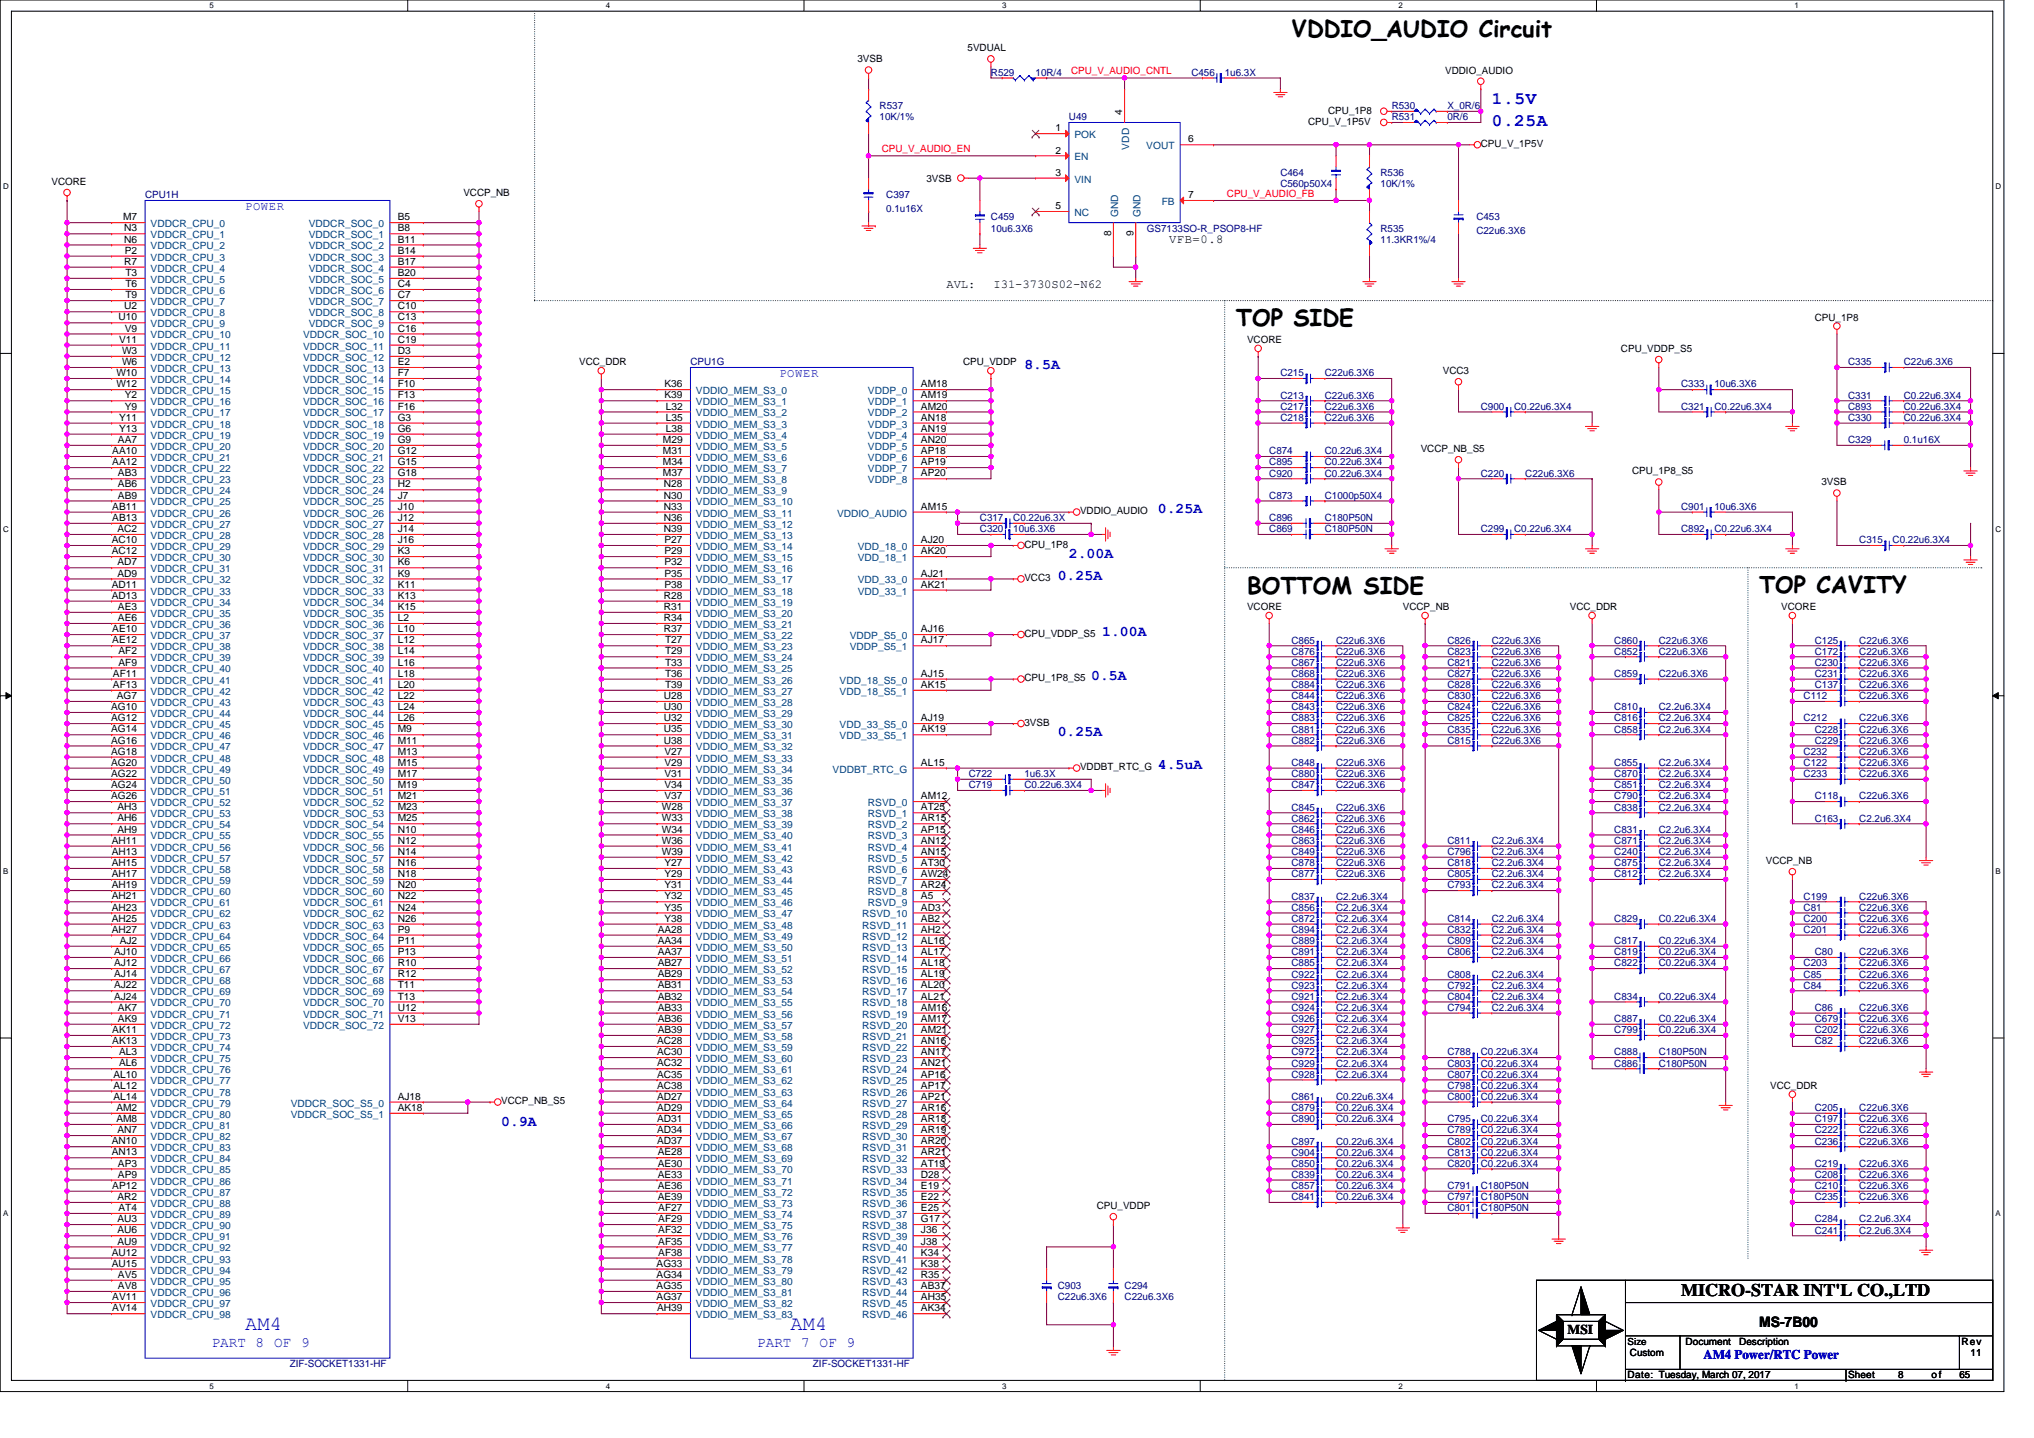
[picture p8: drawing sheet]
<svg xmlns="http://www.w3.org/2000/svg" width="297mm" height="210mm" viewBox="0 0 297 210" stroke-linecap="round" stroke-linejoin="round" font-family="sans-serif">
<defs><g id="words">
<g font-size="3.4">
<text x="188.6" y="5.4">VDDIO_AUDIO Circuit</text>
<text x="180.5" y="47.7">TOP SIDE</text>
<text x="182.1" y="86.7">BOTTOM SIDE</text>
<text x="256.9" y="86.6">TOP CAVITY</text>
</g>
<g font-size="3" fill="#00f">
<text x="35.8" y="194.2">AM4</text>
<text x="115.5" y="194.2">AM4</text>
</g>
<g font-size="2.6" fill="#00f">
<text x="217.9" y="15.2">1.5V</text>
<text x="217.9" y="18.4">0.25A</text>
</g>
<text font-size="2.6" x="245.5" y="189.3">MICRO-STAR INT'L CO.,LTD</text>
<g font-size="2.2" fill="#00f">
<text x="149.6" y="53.8">8.5A</text>
<text x="169.1" y="75">0.25A</text>
<text x="156.1" y="81.4">2.00A</text>
<text x="154.5" y="84.7">0.25A</text>
<text x="161" y="92.8">1.00A</text>
<text x="159.4" y="99.3">0.5A</text>
<text x="154.5" y="107.5">0.25A</text>
<text x="169.1" y="112.4">4.5uA</text>
<text x="73.2" y="164.4">0.9A</text>
</g>
<g font-size="2.1" fill="#00f">
<text x="30.9" y="196.7">PART 8 OF 9</text>
<text x="110.6" y="196.7">PART 7 OF 9</text>
</g>
<text font-size="2.1" x="256.9" y="193.8">MS-7B00</text>
<text font-size="2" x="228.9" y="194.8">MSI</text>
<text font-size="1.9" fill="#00f" x="248.8" y="198.5">AM4 Power/RTC Power</text>
<g font-size="1.8" fill="#00f">
<text x="35.8" y="30.7">POWER</text>
<text x="113.8" y="55.1">POWER</text>
</g>
<g font-size="1.8">
<text x="170.7" y="35.5">VFB=0.8</text>
<text x="138.2" y="42">AVL:</text>
<text x="145.1" y="42">I31-3730S02-N62</text>
</g>
<g font-size="1.5">
<text x="125.2" y="9.1">3VSB</text>
<text x="141.3" y="7.5">5VDUAL</text>
<text x="211" y="10.8">VDDIO_AUDIO</text>
<text x="163.9" y="16.7" transform="rotate(-90 163.9 16.7)">4</text>
<text x="194" y="16.6">CPU_1P8</text>
<text x="154.1" y="19.2">1</text>
<text x="154.1" y="22.4">2</text>
<text x="173.5" y="20.8">6</text>
<text x="191" y="18.2">CPU_V_1P5V</text>
<text x="216.3" y="21.5">CPU_V_1P5V</text>
<text x="7.5" y="27">VCORE</text>
<text x="67.7" y="28.6">VCCP_NB</text>
<text x="135.3" y="26.5">3VSB</text>
<text x="154.1" y="25.7">3</text>
<text x="173.5" y="28.9">7</text>
<text x="18" y="32.2">M7</text>
<text x="18.1" y="33.8">N3</text>
<text x="18.1" y="35.4">N6</text>
<text x="58.1" y="32.2">B5</text>
<text x="58.1" y="33.8">B8</text>
<text x="58.1" y="35.4">B11</text>
<text x="154.1" y="30.5">5</text>
<text x="162.3" y="34.5" transform="rotate(-90 162.3 34.5)">8</text>
<text x="165.5" y="34.5" transform="rotate(-90 165.5 34.5)">9</text>
<text x="18.1" y="38.7">R7</text>
<text x="18.2" y="37.1">P2</text>
<text x="18.3" y="40.3">T3</text>
<text x="18.3" y="41.9">T6</text>
<text x="58.1" y="37.1">B14</text>
<text x="58.1" y="38.7">B17</text>
<text x="58.1" y="40.3">B20</text>
<text x="58.1" y="41.9">C4</text>
<text x="17.3" y="46.8">U10</text>
<text x="18.1" y="45.2">U2</text>
<text x="18.3" y="43.6">T9</text>
<text x="58.1" y="43.6">C7</text>
<text x="58.1" y="45.2">C10</text>
<text x="58.1" y="46.8">C13</text>
<text x="265" y="46.8">CPU_1P8</text>
<text x="17.4" y="50.1">V11</text>
<text x="17.8" y="51.7">W3</text>
<text x="17.8" y="53.3">W6</text>
<text x="18.2" y="48.4">V9</text>
<text x="58.1" y="48.4">C16</text>
<text x="58.1" y="50.1">C19</text>
<text x="58.1" y="51.7">D3</text>
<text x="58.1" y="53.3">E2</text>
<text x="84.6" y="53.3">VCC_DDR</text>
<text x="140.6" y="53.3">CPU_VDDP</text>
<text x="182.1" y="50.1">VCORE</text>
<text x="236.7" y="51.4">CPU_VDDP_S5</text>
<text x="17" y="54.9">W10</text>
<text x="17" y="56.6">W12</text>
<text x="18.2" y="58.2">Y2</text>
<text x="18.2" y="59.8">Y9</text>
<text x="58.1" y="54.9">F7</text>
<text x="58.1" y="56.6">F10</text>
<text x="58.1" y="58.2">F13</text>
<text x="58.1" y="59.8">F16</text>
<text x="97" y="56.6">K36</text>
<text x="97" y="58.2">K39</text>
<text x="97.2" y="59.8">L32</text>
<text x="134.5" y="56.6">AM18</text>
<text x="134.5" y="58.2">AM19</text>
<text x="134.5" y="59.8">AM20</text>
<text x="210.7" y="54.6">VCC3</text>
<text x="17.2" y="64.7">AA7</text>
<text x="17.4" y="61.4">Y11</text>
<text x="17.4" y="63.1">Y13</text>
<text x="58.1" y="61.4">G3</text>
<text x="58.1" y="63.1">G6</text>
<text x="58.1" y="64.7">G9</text>
<text x="96.8" y="64.7">M29</text>
<text x="97.2" y="61.4">L35</text>
<text x="97.2" y="63.1">L38</text>
<text x="134.5" y="61.4">AN18</text>
<text x="134.5" y="63.1">AN19</text>
<text x="134.5" y="64.7">AN20</text>
<text x="16.4" y="66.3">AA10</text>
<text x="16.4" y="67.9">AA12</text>
<text x="17.2" y="69.6">AB3</text>
<text x="17.2" y="71.2">AB6</text>
<text x="58.1" y="66.3">G12</text>
<text x="58.1" y="67.9">G15</text>
<text x="58.1" y="69.6">G18</text>
<text x="58.1" y="71.2">H2</text>
<text x="96.8" y="66.3">M31</text>
<text x="96.8" y="67.9">M34</text>
<text x="96.8" y="69.6">M37</text>
<text x="97" y="71.2">N28</text>
<text x="134.5" y="66.3">AP18</text>
<text x="134.5" y="67.9">AP19</text>
<text x="134.5" y="69.6">AP20</text>
<text x="207.5" y="66">VCCP_NB_S5</text>
<text x="238.4" y="69.3">CPU_1P8_S5</text>
<text x="266" y="70.9">3VSB</text>
<text x="16.4" y="74.4">AB11</text>
<text x="16.4" y="76.1">AB13</text>
<text x="17.1" y="77.7">AC2</text>
<text x="17.2" y="72.8">AB9</text>
<text x="58.1" y="72.8">J7</text>
<text x="58.1" y="74.4">J10</text>
<text x="58.1" y="76.1">J12</text>
<text x="58.1" y="77.7">J14</text>
<text x="97" y="72.8">N30</text>
<text x="97" y="74.4">N33</text>
<text x="97" y="76.1">N36</text>
<text x="97" y="77.7">N39</text>
<text x="134.5" y="74.4">AM15</text>
<text x="157.7" y="75.1">VDDIO_AUDIO</text>
<text x="16.3" y="79.3">AC10</text>
<text x="16.3" y="80.9">AC12</text>
<text x="17.1" y="82.6">AD7</text>
<text x="58.1" y="79.3">J16</text>
<text x="58.1" y="80.9">K3</text>
<text x="58.1" y="82.6">K6</text>
<text x="97" y="79.3">P27</text>
<text x="97" y="80.9">P29</text>
<text x="97" y="82.6">P32</text>
<text x="134.5" y="79.3">AJ20</text>
<text x="134.5" y="80.9">AK20</text>
<text x="149.6" y="80">CPU_1P8</text>
<text x="16.3" y="85.8">AD11</text>
<text x="16.3" y="87.4">AD13</text>
<text x="17.1" y="84.2">AD9</text>
<text x="17.2" y="89.1">AE3</text>
<text x="58.1" y="84.2">K9</text>
<text x="58.1" y="85.8">K11</text>
<text x="58.1" y="87.4">K13</text>
<text x="58.1" y="89.1">K15</text>
<text x="97" y="87.4">R28</text>
<text x="97" y="89.1">R31</text>
<text x="97" y="84.2">P35</text>
<text x="97" y="85.8">P38</text>
<text x="134.5" y="84.2">AJ21</text>
<text x="134.5" y="85.8">AK21</text>
<text x="149.6" y="84.9">VCC3</text>
<text x="182.1" y="89.1">VCORE</text>
<text x="204.9" y="89.1">VCCP_NB</text>
<text x="229.3" y="89.1">VCC_DDR</text>
<text x="260.1" y="89.1">VCORE</text>
<text x="16.4" y="92.3">AE10</text>
<text x="16.4" y="94">AE12</text>
<text x="17.2" y="90.7">AE6</text>
<text x="17.3" y="95.6">AF2</text>
<text x="58.1" y="90.7">L2</text>
<text x="58.1" y="92.3">L10</text>
<text x="58.1" y="94">L12</text>
<text x="58.1" y="95.6">L14</text>
<text x="97" y="90.7">R34</text>
<text x="97" y="92.3">R37</text>
<text x="97.1" y="94">T27</text>
<text x="97.1" y="95.6">T29</text>
<text x="134.5" y="92.3">AJ16</text>
<text x="134.5" y="94">AJ17</text>
<text x="149.6" y="93">CPU_VDDP_S5</text>
<text x="16.5" y="98.8">AF11</text>
<text x="16.5" y="100.5">AF13</text>
<text x="17.3" y="97.2">AF9</text>
<text x="58.1" y="97.2">L16</text>
<text x="58.1" y="98.8">L18</text>
<text x="58.1" y="100.5">L20</text>
<text x="97.1" y="97.2">T33</text>
<text x="97.1" y="98.8">T36</text>
<text x="97.1" y="100.5">T39</text>
<text x="134.5" y="98.8">AJ15</text>
<text x="134.5" y="100.5">AK15</text>
<text x="149.6" y="99.5">CPU_1P8_S5</text>
<text x="16.2" y="103.7">AG10</text>
<text x="16.2" y="105.3">AG12</text>
<text x="16.2" y="107">AG14</text>
<text x="17.1" y="102.1">AG7</text>
<text x="58.1" y="102.1">L22</text>
<text x="58.1" y="103.7">L24</text>
<text x="58.1" y="105.3">L26</text>
<text x="58.1" y="107">M9</text>
<text x="97" y="102.1">U28</text>
<text x="97" y="103.7">U30</text>
<text x="97" y="105.3">U32</text>
<text x="97" y="107">U35</text>
<text x="134.5" y="105.3">AJ19</text>
<text x="134.5" y="107">AK19</text>
<text x="149.6" y="106">3VSB</text>
<text x="16.2" y="108.6">AG16</text>
<text x="16.2" y="110.2">AG18</text>
<text x="16.2" y="111.8">AG20</text>
<text x="16.2" y="113.5">AG22</text>
<text x="58.1" y="108.6">M11</text>
<text x="58.1" y="110.2">M13</text>
<text x="58.1" y="111.8">M15</text>
<text x="58.1" y="113.5">M17</text>
<text x="97" y="108.6">U38</text>
<text x="97" y="110.2">V27</text>
<text x="97" y="111.8">V29</text>
<text x="97" y="113.5">V31</text>
<text x="134.5" y="111.8">AL15</text>
<text x="157.7" y="112.5">VDDBT_RTC_G</text>
<text x="16.2" y="115.1">AG24</text>
<text x="16.2" y="116.7">AG26</text>
<text x="17.1" y="118.3">AH3</text>
<text x="17.1" y="120">AH6</text>
<text x="58.1" y="115.1">M19</text>
<text x="58.1" y="116.7">M21</text>
<text x="58.1" y="118.3">M23</text>
<text x="58.1" y="120">M25</text>
<text x="96.6" y="118.3">W28</text>
<text x="96.6" y="120">W33</text>
<text x="97" y="115.1">V34</text>
<text x="97" y="116.7">V37</text>
<text x="134.5" y="116.7">AM12</text>
<text x="134.5" y="118.3">AT25</text>
<text x="134.5" y="120">AR15</text>
<text x="16.3" y="123.2">AH11</text>
<text x="16.3" y="124.8">AH13</text>
<text x="17.1" y="121.6">AH9</text>
<text x="58.1" y="121.6">N10</text>
<text x="58.1" y="123.2">N12</text>
<text x="58.1" y="124.8">N14</text>
<text x="96.6" y="121.6">W34</text>
<text x="96.6" y="123.2">W36</text>
<text x="96.6" y="124.8">W39</text>
<text x="134.5" y="121.6">AP15</text>
<text x="134.5" y="123.2">AN12</text>
<text x="134.5" y="124.8">AN15</text>
<text x="16.3" y="126.5">AH15</text>
<text x="16.3" y="128.1">AH17</text>
<text x="16.3" y="129.7">AH19</text>
<text x="16.3" y="131.3">AH21</text>
<text x="58.1" y="126.5">N16</text>
<text x="58.1" y="128.1">N18</text>
<text x="58.1" y="129.7">N20</text>
<text x="58.1" y="131.3">N22</text>
<text x="97" y="126.5">Y27</text>
<text x="97" y="128.1">Y29</text>
<text x="97" y="129.7">Y31</text>
<text x="97" y="131.3">Y32</text>
<text x="134.5" y="126.5">AT30</text>
<text x="134.5" y="128.1">AW24</text>
<text x="134.5" y="129.7">AR24</text>
<text x="134.5" y="131.3">A5</text>
<text x="257.9" y="126.2">VCCP_NB</text>
<text x="16.3" y="133">AH23</text>
<text x="16.3" y="134.6">AH25</text>
<text x="16.3" y="136.2">AH27</text>
<text x="17.5" y="137.8">AJ2</text>
<text x="58.1" y="133">N24</text>
<text x="58.1" y="134.6">N26</text>
<text x="58.1" y="136.2">P9</text>
<text x="58.1" y="137.8">P11</text>
<text x="96.1" y="136.2">AA28</text>
<text x="96.1" y="137.8">AA34</text>
<text x="97" y="133">Y35</text>
<text x="97" y="134.6">Y38</text>
<text x="134.5" y="133">AD3</text>
<text x="134.5" y="134.6">AB2</text>
<text x="134.5" y="136.2">AH2</text>
<text x="134.5" y="137.8">AL16</text>
<text x="16.7" y="139.5">AJ10</text>
<text x="16.7" y="141.1">AJ12</text>
<text x="16.7" y="142.7">AJ14</text>
<text x="58.1" y="139.5">P13</text>
<text x="58.1" y="141.1">R10</text>
<text x="58.1" y="142.7">R12</text>
<text x="96.1" y="139.5">AA37</text>
<text x="96.1" y="141.1">AB27</text>
<text x="96.1" y="142.7">AB29</text>
<text x="134.5" y="139.5">AL17</text>
<text x="134.5" y="141.1">AL18</text>
<text x="134.5" y="142.7">AL19</text>
<text x="16.7" y="144.3">AJ22</text>
<text x="16.7" y="146">AJ24</text>
<text x="17.2" y="147.6">AK7</text>
<text x="17.2" y="149.2">AK9</text>
<text x="58.1" y="144.3">T11</text>
<text x="58.1" y="146">T13</text>
<text x="58.1" y="147.6">U12</text>
<text x="58.1" y="149.2">V13</text>
<text x="96.1" y="144.3">AB31</text>
<text x="96.1" y="146">AB32</text>
<text x="96.1" y="147.6">AB33</text>
<text x="96.1" y="149.2">AB36</text>
<text x="134.5" y="144.3">AL20</text>
<text x="134.5" y="146">AL21</text>
<text x="134.5" y="147.6">AM16</text>
<text x="134.5" y="149.2">AM17</text>
<text x="16.4" y="150.9">AK11</text>
<text x="16.4" y="152.5">AK13</text>
<text x="17.4" y="154.1">AL3</text>
<text x="17.4" y="155.7">AL6</text>
<text x="96" y="152.5">AC28</text>
<text x="96" y="154.1">AC30</text>
<text x="96" y="155.7">AC32</text>
<text x="96.1" y="150.9">AB39</text>
<text x="134.5" y="150.9">AM21</text>
<text x="134.5" y="152.5">AN16</text>
<text x="134.5" y="154.1">AN17</text>
<text x="134.5" y="155.7">AN21</text>
<text x="16.6" y="157.4">AL10</text>
<text x="16.6" y="159">AL12</text>
<text x="16.6" y="160.6">AL14</text>
<text x="58.1" y="160.6">AJ18</text>
<text x="73.2" y="161.3">VCCP_NB_S5</text>
<text x="96" y="157.4">AC35</text>
<text x="96" y="159">AC38</text>
<text x="96" y="160.6">AD27</text>
<text x="134.5" y="157.4">AP16</text>
<text x="134.5" y="159">AP17</text>
<text x="134.5" y="160.6">AP21</text>
<text x="258.5" y="159">VCC_DDR</text>
<text x="16.3" y="167.1">AN10</text>
<text x="17" y="162.2">AM2</text>
<text x="17" y="163.9">AM8</text>
<text x="17.1" y="165.5">AN7</text>
<text x="58.1" y="162.2">AK18</text>
<text x="96" y="162.2">AD29</text>
<text x="96" y="163.9">AD31</text>
<text x="96" y="165.5">AD34</text>
<text x="96" y="167.1">AD37</text>
<text x="134.5" y="162.2">AR16</text>
<text x="134.5" y="163.9">AR18</text>
<text x="134.5" y="165.5">AR19</text>
<text x="134.5" y="167.1">AR20</text>
<text x="16.3" y="168.7">AN13</text>
<text x="16.4" y="173.6">AP12</text>
<text x="17.2" y="170.3">AP3</text>
<text x="17.2" y="172">AP9</text>
<text x="96.1" y="168.7">AE28</text>
<text x="96.1" y="170.3">AE30</text>
<text x="96.1" y="172">AE33</text>
<text x="96.1" y="173.6">AE36</text>
<text x="134.5" y="168.7">AR21</text>
<text x="134.5" y="170.3">AT19</text>
<text x="134.5" y="172">D28</text>
<text x="134.5" y="173.6">E19</text>
<text x="17.1" y="175.2">AR2</text>
<text x="17.1" y="178.5">AU3</text>
<text x="17.3" y="176.8">AT4</text>
<text x="96.1" y="175.2">AE39</text>
<text x="96.1" y="176.8">AF27</text>
<text x="96.1" y="178.5">AF29</text>
<text x="134.5" y="175.2">E22</text>
<text x="134.5" y="176.8">E25</text>
<text x="134.5" y="178.5">G17</text>
<text x="160.2" y="176.6">CPU_VDDP</text>
<text x="16.3" y="183.4">AU12</text>
<text x="16.3" y="185">AU15</text>
<text x="17.1" y="180.1">AU6</text>
<text x="17.1" y="181.7">AU9</text>
<text x="95.9" y="185">AG33</text>
<text x="96.1" y="180.1">AF32</text>
<text x="96.1" y="181.7">AF35</text>
<text x="96.1" y="183.4">AF38</text>
<text x="134.5" y="180.1">J36</text>
<text x="134.5" y="181.7">J38</text>
<text x="134.5" y="183.4">K34</text>
<text x="134.5" y="185">K38</text>
<text x="16.4" y="189.9">AV11</text>
<text x="16.4" y="191.5">AV14</text>
<text x="17.2" y="186.6">AV5</text>
<text x="17.2" y="188.2">AV8</text>
<text x="95.9" y="186.6">AG34</text>
<text x="95.9" y="188.2">AG35</text>
<text x="95.9" y="189.9">AG37</text>
<text x="96" y="191.5">AH39</text>
<text x="134.5" y="186.6">R35</text>
<text x="134.5" y="188.2">AB37</text>
<text x="134.5" y="189.9">AH35</text>
<text x="134.5" y="191.5">AK34</text>
<text x="246.2" y="196.4">Document</text>
<text x="254" y="196.4">Description</text>
<text x="286.5" y="196.4">Rev</text>
<text x="237.7" y="201.3">Date: Tuesday, March 07, 2017</text>
<text x="238" y="198">Custom</text>
<text x="269.9" y="201.3">Sheet</text>
<text x="277.2" y="201.3">8</text>
<text x="282.1" y="201.3">of</text>
<text x="286.1" y="201.3">65</text>
<text x="287.8" y="198">11</text>
</g>
<g font-size="1.5" fill="#000080">
<text x="144.7" y="11.1">R529</text>
<text x="151.2" y="11.1">10R/4</text>
<text x="174" y="11.1">C456</text>
<text x="178.9" y="11.1">1u6.3X</text>
<text x="128.5" y="15.9">R537</text>
<text x="128.5" y="17.6">10K/1%</text>
<text x="156.1" y="17.6">U49</text>
<text x="203.2" y="17.6">R531</text>
<text x="203.2" y="15.9">R530</text>
<text x="211.4" y="17.6">0R/6</text>
<text x="211.4" y="15.9">X_0R/6</text>
<text x="21.2" y="29">CPU1H</text>
<text x="129.4" y="29">C397</text>
<text x="187" y="25.7">C464</text>
<text x="187" y="27.3">C560p50X4</text>
<text x="201.6" y="25.7">R536</text>
<text x="201.6" y="27.3">10K/1%</text>
<text x="129.4" y="30.9">0.1u16X</text>
<text x="144.7" y="32.2">C459</text>
<text x="144.7" y="33.8">10u6.3X6</text>
<text x="167.5" y="33.8">GS7133SO-R_PSOP8-HF</text>
<text x="201.6" y="33.8">R535</text>
<text x="201.6" y="35.5">11.3KR1%/4</text>
<text x="215.6" y="32.2">C453</text>
<text x="215.6" y="34.2">C22u6.3X6</text>
<text x="100.8" y="53.3">CPU1G</text>
<text x="269.9" y="53.3">C335</text>
<text x="278" y="53.3">C22u6.3X6</text>
<text x="187" y="59.8">C217</text>
<text x="187" y="55">C215</text>
<text x="187" y="58.2">C213</text>
<text x="193.5" y="59.8">C22u6.3X6</text>
<text x="193.5" y="55">C22u6.3X6</text>
<text x="193.5" y="58.2">C22u6.3X6</text>
<text x="216.3" y="59.8">C900</text>
<text x="221.1" y="59.8">C0.22u6.3X4</text>
<text x="245.5" y="56.6">C333</text>
<text x="245.5" y="59.8">C321</text>
<text x="250.4" y="56.6">10u6.3X6</text>
<text x="250.4" y="59.8">C0.22u6.3X4</text>
<text x="269.9" y="59.8">C893</text>
<text x="269.9" y="58.2">C331</text>
<text x="278" y="59.8">C0.22u6.3X4</text>
<text x="278" y="58.2">C0.22u6.3X4</text>
<text x="187" y="61.5">C218</text>
<text x="193.5" y="61.5">C22u6.3X6</text>
<text x="269.9" y="64.7">C329</text>
<text x="269.9" y="61.5">C330</text>
<text x="278" y="64.7">0.1u16X</text>
<text x="278" y="61.5">C0.22u6.3X4</text>
<text x="185.4" y="68">C895</text>
<text x="185.4" y="66.3">C874</text>
<text x="185.4" y="69.6">C920</text>
<text x="193.5" y="68">C0.22u6.3X4</text>
<text x="193.5" y="66.3">C0.22u6.3X4</text>
<text x="193.5" y="69.6">C0.22u6.3X4</text>
<text x="216.3" y="69.6">C220</text>
<text x="222.8" y="69.6">C22u6.3X6</text>
<text x="143.1" y="76.1">C317</text>
<text x="143.1" y="77.7">C320</text>
<text x="148" y="76.1">C0.22u6.3X</text>
<text x="148" y="77.7">10u6.3X6</text>
<text x="185.4" y="77.7">C869</text>
<text x="185.4" y="76.1">C896</text>
<text x="185.4" y="72.8">C873</text>
<text x="193.5" y="77.7">C180P50N</text>
<text x="193.5" y="76.1">C180P50N</text>
<text x="193.5" y="72.8">C1000p50X4</text>
<text x="216.3" y="77.7">C299</text>
<text x="221.1" y="77.7">C0.22u6.3X4</text>
<text x="245.5" y="77.7">C892</text>
<text x="245.5" y="74.5">C901</text>
<text x="250.4" y="77.7">C0.22u6.3X4</text>
<text x="250.4" y="74.5">10u6.3X6</text>
<text x="271.5" y="79.4">C315</text>
<text x="276.4" y="79.4">C0.22u6.3X4</text>
<text x="188.6" y="94">C865</text>
<text x="188.6" y="95.6">C876</text>
<text x="195.1" y="94">C22u6.3X6</text>
<text x="195.1" y="95.6">C22u6.3X6</text>
<text x="211.4" y="95.6">C823</text>
<text x="211.4" y="94">C826</text>
<text x="217.9" y="95.6">C22u6.3X6</text>
<text x="217.9" y="94">C22u6.3X6</text>
<text x="235.8" y="95.6">C852</text>
<text x="235.8" y="94">C860</text>
<text x="242.2" y="95.6">C22u6.3X6</text>
<text x="242.2" y="94">C22u6.3X6</text>
<text x="265" y="95.6">C172</text>
<text x="265" y="94">C125</text>
<text x="271.5" y="95.6">C22u6.3X6</text>
<text x="271.5" y="94">C22u6.3X6</text>
<text x="188.6" y="100.5">C884</text>
<text x="188.6" y="97.2">C867</text>
<text x="188.6" y="98.8">C868</text>
<text x="195.1" y="100.5">C22u6.3X6</text>
<text x="195.1" y="97.2">C22u6.3X6</text>
<text x="195.1" y="98.8">C22u6.3X6</text>
<text x="211.4" y="97.2">C821</text>
<text x="211.4" y="100.5">C828</text>
<text x="211.4" y="98.8">C827</text>
<text x="217.9" y="97.2">C22u6.3X6</text>
<text x="217.9" y="100.5">C22u6.3X6</text>
<text x="217.9" y="98.8">C22u6.3X6</text>
<text x="235.8" y="98.8">C859</text>
<text x="242.2" y="98.8">C22u6.3X6</text>
<text x="265" y="98.8">C231</text>
<text x="265" y="97.2">C230</text>
<text x="265" y="100.5">C137</text>
<text x="271.5" y="98.8">C22u6.3X6</text>
<text x="271.5" y="97.2">C22u6.3X6</text>
<text x="271.5" y="100.5">C22u6.3X6</text>
<text x="188.6" y="103.7">C843</text>
<text x="188.6" y="105.3">C883</text>
<text x="188.6" y="102.1">C844</text>
<text x="188.6" y="107">C881</text>
<text x="195.1" y="103.7">C22u6.3X6</text>
<text x="195.1" y="105.3">C22u6.3X6</text>
<text x="195.1" y="102.1">C22u6.3X6</text>
<text x="195.1" y="107">C22u6.3X6</text>
<text x="211.4" y="105.3">C825</text>
<text x="211.4" y="102.1">C830</text>
<text x="211.4" y="103.7">C824</text>
<text x="211.4" y="107">C835</text>
<text x="217.9" y="105.3">C22u6.3X6</text>
<text x="217.9" y="102.1">C22u6.3X6</text>
<text x="217.9" y="103.7">C22u6.3X6</text>
<text x="217.9" y="107">C22u6.3X6</text>
<text x="235.8" y="107">C858</text>
<text x="235.8" y="103.7">C810</text>
<text x="235.8" y="105.3">C816</text>
<text x="242.2" y="107">C2.2u6.3X4</text>
<text x="242.2" y="103.7">C2.2u6.3X4</text>
<text x="242.2" y="105.3">C2.2u6.3X4</text>
<text x="263.4" y="105.3">C212</text>
<text x="263.4" y="102.1">C112</text>
<text x="265" y="107">C228</text>
<text x="271.5" y="107">C22u6.3X6</text>
<text x="271.5" y="105.3">C22u6.3X6</text>
<text x="271.5" y="102.1">C22u6.3X6</text>
<text x="141.5" y="113.5">C722</text>
<text x="149.6" y="113.5">1u6.3X</text>
<text x="188.6" y="113.5">C880</text>
<text x="188.6" y="111.9">C848</text>
<text x="188.6" y="108.6">C882</text>
<text x="195.1" y="113.5">C22u6.3X6</text>
<text x="195.1" y="111.9">C22u6.3X6</text>
<text x="195.1" y="108.6">C22u6.3X6</text>
<text x="211.4" y="108.6">C815</text>
<text x="217.9" y="108.6">C22u6.3X6</text>
<text x="235.8" y="111.9">C855</text>
<text x="235.8" y="113.5">C870</text>
<text x="242.2" y="111.9">C2.2u6.3X4</text>
<text x="242.2" y="113.5">C2.2u6.3X4</text>
<text x="263.4" y="111.9">C122</text>
<text x="263.4" y="113.5">C233</text>
<text x="263.4" y="110.2">C232</text>
<text x="265" y="108.6">C229</text>
<text x="271.5" y="108.6">C22u6.3X6</text>
<text x="271.5" y="111.9">C22u6.3X6</text>
<text x="271.5" y="113.5">C22u6.3X6</text>
<text x="271.5" y="110.2">C22u6.3X6</text>
<text x="141.5" y="115.1">C719</text>
<text x="149.6" y="115.1">C0.22u6.3X4</text>
<text x="188.6" y="120">C862</text>
<text x="188.6" y="115.1">C847</text>
<text x="188.6" y="118.4">C845</text>
<text x="195.1" y="120">C22u6.3X6</text>
<text x="195.1" y="115.1">C22u6.3X6</text>
<text x="195.1" y="118.4">C22u6.3X6</text>
<text x="235.8" y="118.4">C838</text>
<text x="235.8" y="116.7">C790</text>
<text x="235.8" y="115.1">C851</text>
<text x="242.2" y="118.4">C2.2u6.3X4</text>
<text x="242.2" y="116.7">C2.2u6.3X4</text>
<text x="242.2" y="115.1">C2.2u6.3X4</text>
<text x="265" y="116.7">C118</text>
<text x="265" y="120">C163</text>
<text x="271.5" y="116.7">C22u6.3X6</text>
<text x="271.5" y="120">C2.2u6.3X4</text>
<text x="188.6" y="121.6">C846</text>
<text x="188.6" y="123.2">C863</text>
<text x="188.6" y="124.9">C849</text>
<text x="195.1" y="121.6">C22u6.3X6</text>
<text x="195.1" y="123.2">C22u6.3X6</text>
<text x="195.1" y="124.9">C22u6.3X6</text>
<text x="211.4" y="123.2">C811</text>
<text x="211.4" y="124.9">C796</text>
<text x="217.9" y="123.2">C2.2u6.3X4</text>
<text x="217.9" y="124.9">C2.2u6.3X4</text>
<text x="235.8" y="124.9">C240</text>
<text x="235.8" y="121.6">C831</text>
<text x="235.8" y="123.2">C871</text>
<text x="242.2" y="124.9">C2.2u6.3X4</text>
<text x="242.2" y="121.6">C2.2u6.3X4</text>
<text x="242.2" y="123.2">C2.2u6.3X4</text>
<text x="188.6" y="128.1">C877</text>
<text x="188.6" y="131.4">C837</text>
<text x="188.6" y="126.5">C878</text>
<text x="195.1" y="128.1">C22u6.3X6</text>
<text x="195.1" y="131.4">C2.2u6.3X4</text>
<text x="195.1" y="126.5">C22u6.3X6</text>
<text x="211.4" y="129.7">C793</text>
<text x="211.4" y="126.5">C818</text>
<text x="211.4" y="128.1">C805</text>
<text x="217.9" y="129.7">C2.2u6.3X4</text>
<text x="217.9" y="126.5">C2.2u6.3X4</text>
<text x="217.9" y="128.1">C2.2u6.3X4</text>
<text x="235.8" y="126.5">C875</text>
<text x="235.8" y="128.1">C812</text>
<text x="242.2" y="126.5">C2.2u6.3X4</text>
<text x="242.2" y="128.1">C2.2u6.3X4</text>
<text x="263.4" y="131.4">C199</text>
<text x="271.5" y="131.4">C22u6.3X6</text>
<text x="188.6" y="136.2">C894</text>
<text x="188.6" y="137.9">C889</text>
<text x="188.6" y="133">C856</text>
<text x="188.6" y="134.6">C872</text>
<text x="195.1" y="136.2">C2.2u6.3X4</text>
<text x="195.1" y="137.9">C2.2u6.3X4</text>
<text x="195.1" y="133">C2.2u6.3X4</text>
<text x="195.1" y="134.6">C2.2u6.3X4</text>
<text x="211.4" y="137.9">C809</text>
<text x="211.4" y="136.2">C832</text>
<text x="211.4" y="134.6">C814</text>
<text x="217.9" y="137.9">C2.2u6.3X4</text>
<text x="217.9" y="136.2">C2.2u6.3X4</text>
<text x="217.9" y="134.6">C2.2u6.3X4</text>
<text x="235.8" y="137.9">C817</text>
<text x="235.8" y="134.6">C829</text>
<text x="242.2" y="137.9">C0.22u6.3X4</text>
<text x="242.2" y="134.6">C0.22u6.3X4</text>
<text x="263.4" y="136.2">C201</text>
<text x="263.4" y="133">C81</text>
<text x="263.4" y="134.6">C200</text>
<text x="271.5" y="136.2">C22u6.3X6</text>
<text x="271.5" y="133">C22u6.3X6</text>
<text x="271.5" y="134.6">C22u6.3X6</text>
<text x="188.6" y="142.7">C922</text>
<text x="188.6" y="141.1">C885</text>
<text x="188.6" y="139.5">C891</text>
<text x="195.1" y="142.7">C2.2u6.3X4</text>
<text x="195.1" y="141.1">C2.2u6.3X4</text>
<text x="195.1" y="139.5">C2.2u6.3X4</text>
<text x="211.4" y="142.7">C808</text>
<text x="211.4" y="139.5">C806</text>
<text x="217.9" y="142.7">C2.2u6.3X4</text>
<text x="217.9" y="139.5">C2.2u6.3X4</text>
<text x="235.8" y="139.5">C819</text>
<text x="235.8" y="141.1">C822</text>
<text x="242.2" y="139.5">C0.22u6.3X4</text>
<text x="242.2" y="141.1">C0.22u6.3X4</text>
<text x="263.4" y="142.7">C85</text>
<text x="263.4" y="141.1">C203</text>
<text x="265" y="139.5">C80</text>
<text x="271.5" y="139.5">C22u6.3X6</text>
<text x="271.5" y="142.7">C22u6.3X6</text>
<text x="271.5" y="141.1">C22u6.3X6</text>
<text x="188.6" y="147.6">C924</text>
<text x="188.6" y="146">C921</text>
<text x="188.6" y="144.4">C923</text>
<text x="188.6" y="149.2">C926</text>
<text x="195.1" y="147.6">C2.2u6.3X4</text>
<text x="195.1" y="146">C2.2u6.3X4</text>
<text x="195.1" y="144.4">C2.2u6.3X4</text>
<text x="195.1" y="149.2">C2.2u6.3X4</text>
<text x="211.4" y="144.4">C792</text>
<text x="211.4" y="146">C804</text>
<text x="211.4" y="147.6">C794</text>
<text x="217.9" y="144.4">C2.2u6.3X4</text>
<text x="217.9" y="146">C2.2u6.3X4</text>
<text x="217.9" y="147.6">C2.2u6.3X4</text>
<text x="235.8" y="149.2">C887</text>
<text x="235.8" y="146">C834</text>
<text x="242.2" y="149.2">C0.22u6.3X4</text>
<text x="242.2" y="146">C0.22u6.3X4</text>
<text x="263.4" y="144.4">C84</text>
<text x="265" y="149.2">C679</text>
<text x="265" y="147.6">C86</text>
<text x="271.5" y="149.2">C22u6.3X6</text>
<text x="271.5" y="147.6">C22u6.3X6</text>
<text x="271.5" y="144.4">C22u6.3X6</text>
<text x="188.6" y="152.5">C925</text>
<text x="188.6" y="150.9">C927</text>
<text x="188.6" y="155.7">C929</text>
<text x="188.6" y="154.1">C972</text>
<text x="195.1" y="152.5">C2.2u6.3X4</text>
<text x="195.1" y="150.9">C2.2u6.3X4</text>
<text x="195.1" y="155.7">C2.2u6.3X4</text>
<text x="195.1" y="154.1">C2.2u6.3X4</text>
<text x="211.4" y="155.7">C803</text>
<text x="211.4" y="154.1">C788</text>
<text x="216.3" y="155.7">C0.22u6.3X4</text>
<text x="216.3" y="154.1">C0.22u6.3X4</text>
<text x="235.8" y="154.1">C888</text>
<text x="235.8" y="155.7">C886</text>
<text x="235.8" y="150.9">C799</text>
<text x="242.2" y="154.1">C180P50N</text>
<text x="242.2" y="155.7">C180P50N</text>
<text x="242.2" y="150.9">C0.22u6.3X4</text>
<text x="265" y="152.5">C82</text>
<text x="265" y="150.9">C202</text>
<text x="271.5" y="152.5">C22u6.3X6</text>
<text x="271.5" y="150.9">C22u6.3X6</text>
<text x="188.6" y="160.6">C861</text>
<text x="188.6" y="157.4">C928</text>
<text x="195.1" y="160.6">C0.22u6.3X4</text>
<text x="195.1" y="157.4">C2.2u6.3X4</text>
<text x="211.4" y="157.4">C807</text>
<text x="211.4" y="160.6">C800</text>
<text x="211.4" y="159">C798</text>
<text x="216.3" y="157.4">C0.22u6.3X4</text>
<text x="216.3" y="160.6">C0.22u6.3X4</text>
<text x="216.3" y="159">C0.22u6.3X4</text>
<text x="188.6" y="162.2">C879</text>
<text x="188.6" y="167.1">C897</text>
<text x="188.6" y="163.9">C890</text>
<text x="195.1" y="162.2">C0.22u6.3X4</text>
<text x="195.1" y="167.1">C0.22u6.3X4</text>
<text x="195.1" y="163.9">C0.22u6.3X4</text>
<text x="211.4" y="167.1">C802</text>
<text x="211.4" y="163.9">C795</text>
<text x="211.4" y="165.5">C789</text>
<text x="216.3" y="167.1">C0.22u6.3X4</text>
<text x="216.3" y="163.9">C0.22u6.3X4</text>
<text x="216.3" y="165.5">C0.22u6.3X4</text>
<text x="265" y="163.9">C197</text>
<text x="265" y="165.5">C222</text>
<text x="265" y="162.2">C205</text>
<text x="265" y="167.1">C236</text>
<text x="271.5" y="163.9">C22u6.3X6</text>
<text x="271.5" y="165.5">C22u6.3X6</text>
<text x="271.5" y="162.2">C22u6.3X6</text>
<text x="271.5" y="167.1">C22u6.3X6</text>
<text x="188.6" y="172">C839</text>
<text x="188.6" y="168.8">C904</text>
<text x="188.6" y="173.6">C857</text>
<text x="188.6" y="170.4">C850</text>
<text x="195.1" y="172">C0.22u6.3X4</text>
<text x="195.1" y="168.8">C0.22u6.3X4</text>
<text x="195.1" y="173.6">C0.22u6.3X4</text>
<text x="195.1" y="170.4">C0.22u6.3X4</text>
<text x="211.4" y="168.8">C813</text>
<text x="211.4" y="170.4">C820</text>
<text x="211.4" y="173.6">C791</text>
<text x="216.3" y="168.8">C0.22u6.3X4</text>
<text x="216.3" y="170.4">C0.22u6.3X4</text>
<text x="216.3" y="173.6">C180P50N</text>
<text x="265" y="170.4">C219</text>
<text x="265" y="173.6">C210</text>
<text x="265" y="172">C208</text>
<text x="271.5" y="170.4">C22u6.3X6</text>
<text x="271.5" y="173.6">C22u6.3X6</text>
<text x="271.5" y="172">C22u6.3X6</text>
<text x="188.6" y="175.3">C841</text>
<text x="195.1" y="175.3">C0.22u6.3X4</text>
<text x="211.4" y="176.9">C801</text>
<text x="211.4" y="175.3">C797</text>
<text x="216.3" y="176.9">C180P50N</text>
<text x="216.3" y="175.3">C180P50N</text>
<text x="265" y="175.3">C235</text>
<text x="265" y="178.5">C284</text>
<text x="271.5" y="175.3">C22u6.3X6</text>
<text x="271.5" y="178.5">C2.2u6.3X4</text>
<text x="265" y="180.1">C241</text>
<text x="271.5" y="180.1">C2.2u6.3X4</text>
<text x="154.5" y="188.3">C903</text>
<text x="154.5" y="189.9">C22u6.3X6</text>
<text x="164.2" y="188.3">C294</text>
<text x="164.2" y="189.9">C22u6.3X6</text>
<text x="42.3" y="199.6">ZIF-SOCKET1331-HF</text>
<text x="118.7" y="199.6">ZIF-SOCKET1331-HF</text>
</g>
<g font-size="1.5" fill="#f00">
<text x="156.4" y="10.9">CPU_V_AUDIO_CNTL</text>
<text x="128.8" y="22.2">CPU_V_AUDIO_EN</text>
<text x="179.2" y="28.7">CPU_V_AUDIO_FB</text>
</g>
<g font-size="1.5" fill="#004080">
<text x="156.9" y="20.2">POK</text>
<text x="156.9" y="23.4">EN</text>
<text x="164.9" y="21.8" transform="rotate(-90 164.9 21.8)">VDD</text>
<text x="167.4" y="21.8">VOUT</text>
<text x="156.9" y="26.7">VIN</text>
<text x="169.6" y="29.9">FB</text>
<text x="22" y="33.2">VDDCR_CPU_0</text>
<text x="22" y="34.8">VDDCR_CPU_1</text>
<text x="45.1" y="33.2">VDDCR_SOC_0</text>
<text x="45.1" y="34.8">VDDCR_SOC_1</text>
<text x="156.9" y="31.5">NC</text>
<text x="163.3" y="31.7" transform="rotate(-90 163.3 31.7)">GND</text>
<text x="166.5" y="31.7" transform="rotate(-90 166.5 31.7)">GND</text>
<text x="22" y="36.4">VDDCR_CPU_2</text>
<text x="22" y="38.1">VDDCR_CPU_3</text>
<text x="22" y="39.7">VDDCR_CPU_4</text>
<text x="22" y="41.3">VDDCR_CPU_5</text>
<text x="45.1" y="36.4">VDDCR_SOC_2</text>
<text x="45.1" y="38.1">VDDCR_SOC_3</text>
<text x="45.1" y="39.7">VDDCR_SOC_4</text>
<text x="45.1" y="41.3">VDDCR_SOC_5</text>
<text x="22" y="42.9">VDDCR_CPU_6</text>
<text x="22" y="44.6">VDDCR_CPU_7</text>
<text x="22" y="46.2">VDDCR_CPU_8</text>
<text x="22" y="47.8">VDDCR_CPU_9</text>
<text x="45.1" y="42.9">VDDCR_SOC_6</text>
<text x="45.1" y="44.6">VDDCR_SOC_7</text>
<text x="45.1" y="46.2">VDDCR_SOC_8</text>
<text x="45.1" y="47.8">VDDCR_SOC_9</text>
<text x="22" y="49.4">VDDCR_CPU_10</text>
<text x="22" y="51.1">VDDCR_CPU_11</text>
<text x="22" y="52.7">VDDCR_CPU_12</text>
<text x="44.3" y="49.4">VDDCR_SOC_10</text>
<text x="44.3" y="51.1">VDDCR_SOC_11</text>
<text x="44.3" y="52.7">VDDCR_SOC_12</text>
<text x="22" y="54.3">VDDCR_CPU_13</text>
<text x="22" y="55.9">VDDCR_CPU_14</text>
<text x="22" y="57.6">VDDCR_CPU_15</text>
<text x="22" y="59.2">VDDCR_CPU_16</text>
<text x="44.3" y="54.3">VDDCR_SOC_13</text>
<text x="44.3" y="55.9">VDDCR_SOC_14</text>
<text x="44.3" y="57.6">VDDCR_SOC_15</text>
<text x="44.3" y="59.2">VDDCR_SOC_16</text>
<text x="101.6" y="57.6">VDDIO_MEM_S3_0</text>
<text x="101.6" y="59.2">VDDIO_MEM_S3_1</text>
<text x="126.7" y="57.6">VDDP_0</text>
<text x="126.7" y="59.2">VDDP_1</text>
<text x="22" y="60.8">VDDCR_CPU_17</text>
<text x="22" y="62.4">VDDCR_CPU_18</text>
<text x="22" y="64.1">VDDCR_CPU_19</text>
<text x="22" y="65.7">VDDCR_CPU_20</text>
<text x="44.3" y="60.8">VDDCR_SOC_17</text>
<text x="44.3" y="62.4">VDDCR_SOC_18</text>
<text x="44.3" y="64.1">VDDCR_SOC_19</text>
<text x="44.3" y="65.7">VDDCR_SOC_20</text>
<text x="101.6" y="60.8">VDDIO_MEM_S3_2</text>
<text x="101.6" y="62.4">VDDIO_MEM_S3_3</text>
<text x="101.6" y="64.1">VDDIO_MEM_S3_4</text>
<text x="101.6" y="65.7">VDDIO_MEM_S3_5</text>
<text x="126.7" y="60.8">VDDP_2</text>
<text x="126.7" y="62.4">VDDP_3</text>
<text x="126.7" y="64.1">VDDP_4</text>
<text x="126.7" y="65.7">VDDP_5</text>
<text x="22" y="67.3">VDDCR_CPU_21</text>
<text x="22" y="68.9">VDDCR_CPU_22</text>
<text x="22" y="70.6">VDDCR_CPU_23</text>
<text x="44.3" y="67.3">VDDCR_SOC_21</text>
<text x="44.3" y="68.9">VDDCR_SOC_22</text>
<text x="44.3" y="70.6">VDDCR_SOC_23</text>
<text x="101.6" y="67.3">VDDIO_MEM_S3_6</text>
<text x="101.6" y="68.9">VDDIO_MEM_S3_7</text>
<text x="101.6" y="70.6">VDDIO_MEM_S3_8</text>
<text x="126.7" y="67.3">VDDP_6</text>
<text x="126.7" y="68.9">VDDP_7</text>
<text x="126.7" y="70.6">VDDP_8</text>
<text x="22" y="72.2">VDDCR_CPU_24</text>
<text x="22" y="73.8">VDDCR_CPU_25</text>
<text x="22" y="75.4">VDDCR_CPU_26</text>
<text x="22" y="77.1">VDDCR_CPU_27</text>
<text x="44.3" y="72.2">VDDCR_SOC_24</text>
<text x="44.3" y="73.8">VDDCR_SOC_25</text>
<text x="44.3" y="75.4">VDDCR_SOC_26</text>
<text x="44.3" y="77.1">VDDCR_SOC_27</text>
<text x="101.6" y="72.2">VDDIO_MEM_S3_9</text>
<text x="101.6" y="73.8">VDDIO_MEM_S3_10</text>
<text x="101.6" y="75.4">VDDIO_MEM_S3_11</text>
<text x="101.6" y="77.1">VDDIO_MEM_S3_12</text>
<text x="122.2" y="75.4">VDDIO_AUDIO</text>
<text x="22" y="78.7">VDDCR_CPU_28</text>
<text x="22" y="80.3">VDDCR_CPU_29</text>
<text x="22" y="81.9">VDDCR_CPU_30</text>
<text x="22" y="83.6">VDDCR_CPU_31</text>
<text x="44.3" y="78.7">VDDCR_SOC_28</text>
<text x="44.3" y="80.3">VDDCR_SOC_29</text>
<text x="44.3" y="81.9">VDDCR_SOC_30</text>
<text x="44.3" y="83.6">VDDCR_SOC_31</text>
<text x="101.6" y="78.7">VDDIO_MEM_S3_13</text>
<text x="101.6" y="80.3">VDDIO_MEM_S3_14</text>
<text x="101.6" y="81.9">VDDIO_MEM_S3_15</text>
<text x="101.6" y="83.6">VDDIO_MEM_S3_16</text>
<text x="125.3" y="80.3">VDD_18_0</text>
<text x="125.3" y="81.9">VDD_18_1</text>
<text x="22" y="85.2">VDDCR_CPU_32</text>
<text x="22" y="86.8">VDDCR_CPU_33</text>
<text x="22" y="88.4">VDDCR_CPU_34</text>
<text x="44.3" y="85.2">VDDCR_SOC_32</text>
<text x="44.3" y="86.8">VDDCR_SOC_33</text>
<text x="44.3" y="88.4">VDDCR_SOC_34</text>
<text x="101.6" y="85.2">VDDIO_MEM_S3_17</text>
<text x="101.6" y="86.8">VDDIO_MEM_S3_18</text>
<text x="101.6" y="88.4">VDDIO_MEM_S3_19</text>
<text x="125.3" y="85.2">VDD_33_0</text>
<text x="125.3" y="86.8">VDD_33_1</text>
<text x="22" y="90.1">VDDCR_CPU_35</text>
<text x="22" y="91.7">VDDCR_CPU_36</text>
<text x="22" y="93.3">VDDCR_CPU_37</text>
<text x="22" y="95">VDDCR_CPU_38</text>
<text x="44.3" y="90.1">VDDCR_SOC_35</text>
<text x="44.3" y="91.7">VDDCR_SOC_36</text>
<text x="44.3" y="93.3">VDDCR_SOC_37</text>
<text x="44.3" y="95">VDDCR_SOC_38</text>
<text x="101.6" y="90.1">VDDIO_MEM_S3_20</text>
<text x="101.6" y="91.7">VDDIO_MEM_S3_21</text>
<text x="101.6" y="93.3">VDDIO_MEM_S3_22</text>
<text x="101.6" y="95">VDDIO_MEM_S3_23</text>
<text x="124.1" y="93.3">VDDP_S5_0</text>
<text x="124.1" y="95">VDDP_S5_1</text>
<text x="22" y="96.6">VDDCR_CPU_39</text>
<text x="22" y="98.2">VDDCR_CPU_40</text>
<text x="22" y="99.8">VDDCR_CPU_41</text>
<text x="22" y="101.5">VDDCR_CPU_42</text>
<text x="44.3" y="96.6">VDDCR_SOC_39</text>
<text x="44.3" y="98.2">VDDCR_SOC_40</text>
<text x="44.3" y="99.8">VDDCR_SOC_41</text>
<text x="44.3" y="101.5">VDDCR_SOC_42</text>
<text x="101.6" y="96.6">VDDIO_MEM_S3_24</text>
<text x="101.6" y="98.2">VDDIO_MEM_S3_25</text>
<text x="101.6" y="99.8">VDDIO_MEM_S3_26</text>
<text x="101.6" y="101.5">VDDIO_MEM_S3_27</text>
<text x="122.6" y="99.8">VDD_18_S5_0</text>
<text x="122.6" y="101.5">VDD_18_S5_1</text>
<text x="22" y="103.1">VDDCR_CPU_43</text>
<text x="22" y="104.7">VDDCR_CPU_44</text>
<text x="22" y="106.3">VDDCR_CPU_45</text>
<text x="22" y="108">VDDCR_CPU_46</text>
<text x="44.3" y="103.1">VDDCR_SOC_43</text>
<text x="44.3" y="104.7">VDDCR_SOC_44</text>
<text x="44.3" y="106.3">VDDCR_SOC_45</text>
<text x="44.3" y="108">VDDCR_SOC_46</text>
<text x="101.6" y="103.1">VDDIO_MEM_S3_28</text>
<text x="101.6" y="104.7">VDDIO_MEM_S3_29</text>
<text x="101.6" y="106.3">VDDIO_MEM_S3_30</text>
<text x="101.6" y="108">VDDIO_MEM_S3_31</text>
<text x="122.6" y="106.3">VDD_33_S5_0</text>
<text x="122.6" y="108">VDD_33_S5_1</text>
<text x="22" y="109.6">VDDCR_CPU_47</text>
<text x="22" y="111.2">VDDCR_CPU_48</text>
<text x="22" y="112.8">VDDCR_CPU_49</text>
<text x="44.3" y="109.6">VDDCR_SOC_47</text>
<text x="44.3" y="111.2">VDDCR_SOC_48</text>
<text x="44.3" y="112.8">VDDCR_SOC_49</text>
<text x="101.6" y="109.6">VDDIO_MEM_S3_32</text>
<text x="101.6" y="111.2">VDDIO_MEM_S3_33</text>
<text x="101.6" y="112.8">VDDIO_MEM_S3_34</text>
<text x="121.6" y="112.8">VDDBT_RTC_G</text>
<text x="22" y="114.4">VDDCR_CPU_50</text>
<text x="22" y="116.1">VDDCR_CPU_51</text>
<text x="22" y="117.7">VDDCR_CPU_52</text>
<text x="22" y="119.3">VDDCR_CPU_53</text>
<text x="44.3" y="114.4">VDDCR_SOC_50</text>
<text x="44.3" y="116.1">VDDCR_SOC_51</text>
<text x="44.3" y="117.7">VDDCR_SOC_52</text>
<text x="44.3" y="119.3">VDDCR_SOC_53</text>
<text x="101.6" y="114.4">VDDIO_MEM_S3_35</text>
<text x="101.6" y="116.1">VDDIO_MEM_S3_36</text>
<text x="101.6" y="117.7">VDDIO_MEM_S3_37</text>
<text x="101.6" y="119.3">VDDIO_MEM_S3_38</text>
<text x="126.7" y="117.7">RSVD_0</text>
<text x="126.7" y="119.3">RSVD_1</text>
<text x="22" y="120.9">VDDCR_CPU_54</text>
<text x="22" y="122.6">VDDCR_CPU_55</text>
<text x="22" y="124.2">VDDCR_CPU_56</text>
<text x="22" y="125.8">VDDCR_CPU_57</text>
<text x="44.3" y="120.9">VDDCR_SOC_54</text>
<text x="44.3" y="122.6">VDDCR_SOC_55</text>
<text x="44.3" y="124.2">VDDCR_SOC_56</text>
<text x="44.3" y="125.8">VDDCR_SOC_57</text>
<text x="101.6" y="120.9">VDDIO_MEM_S3_39</text>
<text x="101.6" y="122.6">VDDIO_MEM_S3_40</text>
<text x="101.6" y="124.2">VDDIO_MEM_S3_41</text>
<text x="101.6" y="125.8">VDDIO_MEM_S3_42</text>
<text x="126.7" y="120.9">RSVD_2</text>
<text x="126.7" y="122.6">RSVD_3</text>
<text x="126.7" y="124.2">RSVD_4</text>
<text x="126.7" y="125.8">RSVD_5</text>
<text x="22" y="127.5">VDDCR_CPU_58</text>
<text x="22" y="129.1">VDDCR_CPU_59</text>
<text x="22" y="130.7">VDDCR_CPU_60</text>
<text x="44.3" y="127.5">VDDCR_SOC_58</text>
<text x="44.3" y="129.1">VDDCR_SOC_59</text>
<text x="44.3" y="130.7">VDDCR_SOC_60</text>
<text x="101.6" y="127.5">VDDIO_MEM_S3_43</text>
<text x="101.6" y="129.1">VDDIO_MEM_S3_44</text>
<text x="101.6" y="130.7">VDDIO_MEM_S3_45</text>
<text x="126.7" y="127.5">RSVD_6</text>
<text x="126.7" y="129.1">RSVD_7</text>
<text x="126.7" y="130.7">RSVD_8</text>
<text x="22" y="132.3">VDDCR_CPU_61</text>
<text x="22" y="134">VDDCR_CPU_62</text>
<text x="22" y="135.6">VDDCR_CPU_63</text>
<text x="22" y="137.2">VDDCR_CPU_64</text>
<text x="44.3" y="132.3">VDDCR_SOC_61</text>
<text x="44.3" y="134">VDDCR_SOC_62</text>
<text x="44.3" y="135.6">VDDCR_SOC_63</text>
<text x="44.3" y="137.2">VDDCR_SOC_64</text>
<text x="101.6" y="132.3">VDDIO_MEM_S3_46</text>
<text x="101.6" y="134">VDDIO_MEM_S3_47</text>
<text x="101.6" y="135.6">VDDIO_MEM_S3_48</text>
<text x="101.6" y="137.2">VDDIO_MEM_S3_49</text>
<text x="125.9" y="134">RSVD_10</text>
<text x="125.9" y="135.6">RSVD_11</text>
<text x="125.9" y="137.2">RSVD_12</text>
<text x="126.7" y="132.3">RSVD_9</text>
<text x="22" y="138.8">VDDCR_CPU_65</text>
<text x="22" y="140.5">VDDCR_CPU_66</text>
<text x="22" y="142.1">VDDCR_CPU_67</text>
<text x="22" y="143.7">VDDCR_CPU_68</text>
<text x="44.3" y="138.8">VDDCR_SOC_65</text>
<text x="44.3" y="140.5">VDDCR_SOC_66</text>
<text x="44.3" y="142.1">VDDCR_SOC_67</text>
<text x="44.3" y="143.7">VDDCR_SOC_68</text>
<text x="101.6" y="138.8">VDDIO_MEM_S3_50</text>
<text x="101.6" y="140.5">VDDIO_MEM_S3_51</text>
<text x="101.6" y="142.1">VDDIO_MEM_S3_52</text>
<text x="101.6" y="143.7">VDDIO_MEM_S3_53</text>
<text x="125.9" y="138.8">RSVD_13</text>
<text x="125.9" y="140.5">RSVD_14</text>
<text x="125.9" y="142.1">RSVD_15</text>
<text x="125.9" y="143.7">RSVD_16</text>
<text x="22" y="145.3">VDDCR_CPU_69</text>
<text x="22" y="147">VDDCR_CPU_70</text>
<text x="22" y="148.6">VDDCR_CPU_71</text>
<text x="44.3" y="145.3">VDDCR_SOC_69</text>
<text x="44.3" y="147">VDDCR_SOC_70</text>
<text x="44.3" y="148.6">VDDCR_SOC_71</text>
<text x="101.6" y="145.3">VDDIO_MEM_S3_54</text>
<text x="101.6" y="147">VDDIO_MEM_S3_55</text>
<text x="101.6" y="148.6">VDDIO_MEM_S3_56</text>
<text x="125.9" y="145.3">RSVD_17</text>
<text x="125.9" y="147">RSVD_18</text>
<text x="125.9" y="148.6">RSVD_19</text>
<text x="22" y="150.2">VDDCR_CPU_72</text>
<text x="22" y="151.8">VDDCR_CPU_73</text>
<text x="22" y="153.5">VDDCR_CPU_74</text>
<text x="22" y="155.1">VDDCR_CPU_75</text>
<text x="44.3" y="150.2">VDDCR_SOC_72</text>
<text x="101.6" y="150.2">VDDIO_MEM_S3_57</text>
<text x="101.6" y="151.8">VDDIO_MEM_S3_58</text>
<text x="101.6" y="153.5">VDDIO_MEM_S3_59</text>
<text x="101.6" y="155.1">VDDIO_MEM_S3_60</text>
<text x="125.9" y="150.2">RSVD_20</text>
<text x="125.9" y="151.8">RSVD_21</text>
<text x="125.9" y="153.5">RSVD_22</text>
<text x="125.9" y="155.1">RSVD_23</text>
<text x="22" y="156.7">VDDCR_CPU_76</text>
<text x="22" y="158.3">VDDCR_CPU_77</text>
<text x="22" y="160">VDDCR_CPU_78</text>
<text x="22" y="161.6">VDDCR_CPU_79</text>
<text x="42.5" y="161.6">VDDCR_SOC_S5_0</text>
<text x="101.6" y="156.7">VDDIO_MEM_S3_61</text>
<text x="101.6" y="158.3">VDDIO_MEM_S3_62</text>
<text x="101.6" y="160">VDDIO_MEM_S3_63</text>
<text x="101.6" y="161.6">VDDIO_MEM_S3_64</text>
<text x="125.9" y="156.7">RSVD_24</text>
<text x="125.9" y="158.3">RSVD_25</text>
<text x="125.9" y="160">RSVD_26</text>
<text x="125.9" y="161.6">RSVD_27</text>
<text x="22" y="163.2">VDDCR_CPU_80</text>
<text x="22" y="164.8">VDDCR_CPU_81</text>
<text x="22" y="166.5">VDDCR_CPU_82</text>
<text x="42.5" y="163.2">VDDCR_SOC_S5_1</text>
<text x="101.6" y="163.2">VDDIO_MEM_S3_65</text>
<text x="101.6" y="164.8">VDDIO_MEM_S3_66</text>
<text x="101.6" y="166.5">VDDIO_MEM_S3_67</text>
<text x="125.9" y="163.2">RSVD_28</text>
<text x="125.9" y="164.8">RSVD_29</text>
<text x="125.9" y="166.5">RSVD_30</text>
<text x="22" y="168.1">VDDCR_CPU_83</text>
<text x="22" y="169.7">VDDCR_CPU_84</text>
<text x="22" y="171.3">VDDCR_CPU_85</text>
<text x="22" y="173">VDDCR_CPU_86</text>
<text x="101.6" y="168.1">VDDIO_MEM_S3_68</text>
<text x="101.6" y="169.7">VDDIO_MEM_S3_69</text>
<text x="101.6" y="171.3">VDDIO_MEM_S3_70</text>
<text x="101.6" y="173">VDDIO_MEM_S3_71</text>
<text x="125.9" y="168.1">RSVD_31</text>
<text x="125.9" y="169.7">RSVD_32</text>
<text x="125.9" y="171.3">RSVD_33</text>
<text x="125.9" y="173">RSVD_34</text>
<text x="22" y="174.6">VDDCR_CPU_87</text>
<text x="22" y="176.2">VDDCR_CPU_88</text>
<text x="22" y="177.8">VDDCR_CPU_89</text>
<text x="22" y="179.5">VDDCR_CPU_90</text>
<text x="101.6" y="174.6">VDDIO_MEM_S3_72</text>
<text x="101.6" y="176.2">VDDIO_MEM_S3_73</text>
<text x="101.6" y="177.8">VDDIO_MEM_S3_74</text>
<text x="101.6" y="179.5">VDDIO_MEM_S3_75</text>
<text x="125.9" y="174.6">RSVD_35</text>
<text x="125.9" y="176.2">RSVD_36</text>
<text x="125.9" y="177.8">RSVD_37</text>
<text x="125.9" y="179.5">RSVD_38</text>
<text x="22" y="181.1">VDDCR_CPU_91</text>
<text x="22" y="182.7">VDDCR_CPU_92</text>
<text x="22" y="184.4">VDDCR_CPU_93</text>
<text x="22" y="186">VDDCR_CPU_94</text>
<text x="101.6" y="181.1">VDDIO_MEM_S3_76</text>
<text x="101.6" y="182.7">VDDIO_MEM_S3_77</text>
<text x="101.6" y="184.4">VDDIO_MEM_S3_78</text>
<text x="101.6" y="186">VDDIO_MEM_S3_79</text>
<text x="125.9" y="181.1">RSVD_39</text>
<text x="125.9" y="182.7">RSVD_40</text>
<text x="125.9" y="184.4">RSVD_41</text>
<text x="125.9" y="186">RSVD_42</text>
<text x="22" y="187.6">VDDCR_CPU_95</text>
<text x="22" y="189.2">VDDCR_CPU_96</text>
<text x="22" y="190.9">VDDCR_CPU_97</text>
<text x="101.6" y="187.6">VDDIO_MEM_S3_80</text>
<text x="101.6" y="189.2">VDDIO_MEM_S3_81</text>
<text x="101.6" y="190.9">VDDIO_MEM_S3_82</text>
<text x="125.9" y="187.6">RSVD_43</text>
<text x="125.9" y="189.2">RSVD_44</text>
<text x="125.9" y="190.9">RSVD_45</text>
<text x="22" y="192.5">VDDCR_CPU_98</text>
<text x="101.6" y="192.5">VDDIO_MEM_S3_83</text>
<text x="125.9" y="192.5">RSVD_46</text>
</g>
<text font-size="1.4" x="237.7" y="196.3">Size</text>
<g font-size="1.2">
<text x="30.6" y="1.2">5</text>
<text x="88.5" y="1.2">4</text>
<text x="146.3" y="1.2">3</text>
<text x="204.2" y="1.2">2</text>
<text x="262.1" y="1.2">1</text>
<text x=".5" y="27.6">D</text>
<text x="291.4" y="27.6">D</text>
<text x=".5" y="77.6">C</text>
<text x="291.4" y="77.6">C</text>
<text x=".5" y="127.6">B</text>
<text x="291.4" y="127.6">B</text>
<text x=".5" y="177.6">A</text>
<text x="291.4" y="177.6">A</text>
<text x="30.6" y="202.8">5</text>
<text x="88.5" y="202.8">4</text>
<text x="146.3" y="202.8">3</text>
<text x="204.2" y="202.8">2</text>
<text x="262.1" y="202.8">1</text>
</g>
</g></defs>
<path d="M0 0h292.6v203.2h-292.6zM1.7 1.6h289.3v200h-289.3z" fill="none" stroke="#000" stroke-width=".15"/>
<g fill="#fff">
<path d="M30.6 .2h.6v1.3h-.6z"/>
<path d="M30.6 201.8h.6v1.3h-.6z"/>
</g>
<path d="M59.5 0v1.6M59.5 201.6v1.6" fill="none" stroke="#000" stroke-width=".15"/>
<g fill="#fff">
<path d="M88.5 .2h.6v1.3h-.6z"/>
<path d="M88.5 201.8h.6v1.3h-.6z"/>
</g>
<path d="M117.4 0v1.6M117.4 201.6v1.6" fill="none" stroke="#000" stroke-width=".15"/>
<g fill="#fff">
<path d="M146.3 .2h.7v1.3h-.7z"/>
<path d="M146.3 201.8h.7v1.3h-.7z"/>
</g>
<path d="M175.3 0v1.6M175.3 201.6v1.6" fill="none" stroke="#000" stroke-width=".15"/>
<g fill="#fff">
<path d="M204.2 .2h.6v1.3h-.6z"/>
<path d="M204.2 201.8h.6v1.3h-.6z"/>
</g>
<path d="M233.1 0v1.6M233.1 201.6v1.6" fill="none" stroke="#000" stroke-width=".15"/>
<g fill="#fff">
<path d="M262.1 .2h.6v1.3h-.6z"/>
<path d="M262.1 201.8h.6v1.3h-.6z"/>
<path d="M.5 26.6h.8v1.3h-.8z"/>
<path d="M291.4 26.6h.9v1.3h-.9z"/>
<path d="M.5 76.6h.8v1.3h-.8z"/>
<path d="M291.4 76.6h.9v1.3h-.9z"/>
</g>
<path d="M0 51.6h1.7M291 51.6h1.6" fill="none" stroke="#000" stroke-width=".15"/>
<g fill="#fff">
<path d="M.5 126.6h.7v1.3h-.7z"/>
<path d="M291.4 126.6h.8v1.3h-.8z"/>
</g>
<path d="M0 101.6h1.7M291 101.6h1.6" fill="none" stroke="#000" stroke-width=".15"/>
<path d="M.9 101.1l.8 .5-.8 .4zM291 101.6l.8-.5v.9z" fill="#000" stroke="#000" stroke-width=".15"/>
<g fill="#fff">
<path d="M.5 176.6h.7v1.2h-.7z"/>
<path d="M291.4 176.6h.8v1.2h-.8z"/>
</g>
<g fill="none" stroke="#000" stroke-width=".15">
<path d="M0 151.6h1.7M291 151.6h1.6M224.4 186.9h66.6v14.7h-66.6zM224.7 194.3l2.6 1.3M227.3 192h7.2v4.5h-7.2zM227.3 195.6h.1M227.3 196.5h.1M227.3 192l1 1M228.3 195.6l-1 .9M228.3 193h.1M228.3 193h5.2v2.6h-5.2zM229.6 192h.1"/>
<path d="M230.9 187.9l-1.3 4.1M232.2 196.5h.1M232.2 196.5l-1.3 4.1M233.5 195.6l1 .9M234.5 192h.1M234.5 193h.1M234.5 192l-1 1M234.5 193l2.6 1.3M234.5 196.5h.1M237.4 190.2h53.6M237.4 195.1h53.6M237.4 186.9v14.7"/>
<path d="M237.4 200h53.6M245.3 195.1v4.9M269.6 200v1.6M286.1 195.1v4.9M237.4 201.6h.1M269.6 201.6h.1"/>
</g>
<path d="M78.1 1.6v42.3M78.1 43.9h.1M78.1 43.9h100.8M178.9 43.9h.1M178.9 43.9v157.7M178.9 82.9h110.5M255.3 82.9v100.8M289.4 82.9h.1M255.3 183.7h.1M178.9 201.6h.1" fill="none" stroke="#008000" stroke-width=".15" stroke-dasharray="0 .3"/>
<path d="M178.9 43.9h112.1M291 43.9h.1" fill="none" stroke="#000" stroke-width=".15" stroke-dasharray="0 .3"/>
<g fill="none" stroke="#800040" stroke-width=".15">
<path d="M126.8 19.5v3.3M126.8 11.4v1.6M144.7 9.8v1.6h1.6M152.8 11.4h.1M152.8 11.4h22.8M164.2 11.4h.1M164.2 11.4v1.6M180.5 11.4h6.5v1.6M203.2 16.3h1.7M203.2 17.9h1.7M211.4 16.3h.1M211.4 16.3h4.9"/>
<path d="M216.3 16.3v1.6h-4.9M216.3 13v3.3M9.8 37.4h6.5M9.8 39h6.5M9.8 37.4v1.6M9.8 39h.1M9.8 34.1v1.7M9.8 35.8h.1M9.8 32.5v1.6M9.8 35.8v1.6M9.8 39v1.6M9.8 35.8h6.5"/>
<path d="M9.8 34.1h.1M9.8 29.3v3.2h6.5M9.8 29.3h.1M9.8 34.1h6.5M61.8 39h8.2M61.8 37.4h8.2M61.8 35.8h.1M61.8 34.1h8.2M61.8 35.8h8.2M61.8 32.5h.1M61.8 32.5h8.2M70 37.4h.1"/>
<path d="M70 32.5v1.6M70 35.8v1.6M70 39h.1M70 34.1h.1M70 30.9v1.6M70 34.1v1.7M70 37.4v3.2M126.8 22.8h.1M126.8 22.8h24.4M126.8 22.8v3.2M126.8 30.9h.1M126.8 30.9v1.6"/>
<path d="M141.5 26h1.6M143.1 34.1v1.7M143.1 26h8.1M143.1 26h.1M143.1 26v3.3M162.6 37.4v1.6h3.3M165.9 37.4v1.6M165.9 39h.1M165.9 39v1.6M177.2 21.1h.1M177.2 21.1h17.9M177.2 29.3h22.8v1.6"/>
<path d="M177.2 29.3h.1M195.1 21.1v1.7M195.1 29.3h.1M195.1 21.1h4.9M195.1 27.6v1.7M200 21.1v1.7M200 21.1h.1M200 21.1h13M200 37.4v3.2M213 21.1h1.6M213 21.1h.1M213 21.1v8.2"/>
<path d="M213 34.1v6.5M9.8 53.7h.1M9.8 50.4h.1M9.8 47.1v1.7M9.8 45.5h6.5M9.8 43.9h6.5M9.8 43.9h.1M9.8 45.5v1.6M9.8 42.3h6.5M9.8 40.6h6.5M9.8 42.3h.1M9.8 40.6v1.7"/>
<path d="M9.8 55.3v1.6M9.8 56.9h.1M9.8 58.5v1.7M9.8 42.3v3.2M9.8 56.9v1.6M9.8 48.8h6.5M9.8 48.8h.1M9.8 47.1h.1M9.8 58.5h6.5M9.8 56.9h6.5M9.8 55.3h6.5M9.8 53.7h6.5"/>
<path d="M9.8 52h6.5M9.8 50.4h6.5M9.8 52h.1M9.8 48.8v6.5M9.8 47.1h6.5M61.8 50.4h8.2M61.8 48.8h8.2M61.8 47.1h.1M61.8 47.1h8.2M61.8 45.5h.1M61.8 43.9h8.2M61.8 42.3h.1"/>
<path d="M61.8 40.6h8.2M61.8 58.5h8.2M61.8 56.9h8.2M61.8 55.3h.1M61.8 53.7h8.2M61.8 52h8.2M61.8 45.5h8.2M61.8 42.3h8.2M61.8 55.3h8.2M70 58.5v1.7M70 40.6v1.7M70 53.7v1.6"/>
<path d="M70 47.1h.1M70 52h.1M70 45.5v1.6M70 48.8v1.6M70 42.3h.1M70 50.4h.1M70 55.3v1.6M70 56.9h.1M70 42.3v1.6M70 47.1v1.7M70 50.4v3.3M70 56.9v1.6"/>
<path d="M70 43.9v1.6M87.8 55.3v1.6M87.8 56.9h.1M87.8 58.5h.1M87.8 56.9v3.3M87.8 58.5h8.1M87.8 56.9h8.1M138.2 58.5h6.5M138.2 56.9h6.5M144.7 58.5h.1M144.7 55.3v1.6M144.7 56.9h.1"/>
<path d="M144.7 56.9v3.3M183.7 55.3v4.9M183.7 55.3h4.9M183.7 52h.1M183.7 52v3.3M183.7 58.5h.1M183.7 58.5h4.9M193.5 55.3h9.7v3.2M193.5 58.5h.1M193.5 58.5h9.7M203.2 58.5v1.7M213 56.9v3.3h4.9"/>
<path d="M242.2 56.9h4.9M242.2 56.9h.1M242.2 56.9v3.3h4.9M242.2 53.7v3.2M252 56.9h9.8v4.9M268.3 48.8v4.9M268.3 53.7h.1M268.3 53.7h4.9M268.3 58.5h.1M268.3 58.5h4.9M268.3 53.7v4.8M268.3 58.5v1.7"/>
<path d="M278 58.5h9.8M278 53.7h9.8v4.8M287.8 58.5h.1M287.8 58.5v1.7M9.8 79.7v1.6M9.8 66.7v1.6M9.8 66.7h.1M9.8 61.8v1.6M9.8 65v1.7M9.8 60.2h.1M9.8 68.3v1.6M9.8 63.4h.1"/>
<path d="M9.8 69.9v1.6M9.8 73.2v1.6M9.8 74.8h.1M9.8 76.4h.1M9.8 78v1.7M9.8 66.7h6.5M9.8 60.2v1.6M9.8 63.4v1.6M9.8 71.5v1.7M9.8 74.8v3.2M9.8 65h6.5M9.8 63.4h6.5"/>
<path d="M9.8 61.8h6.5M9.8 60.2h6.5M9.8 79.7h.1M9.8 78h6.5M9.8 76.4h6.5M9.8 74.8h6.5M9.8 73.2h6.5M9.8 71.5h.1M9.8 69.9h.1M9.8 68.3h.1M9.8 79.7h6.5M9.8 68.3h6.5"/>
<path d="M9.8 71.5h6.5M9.8 69.9h6.5M61.8 68.3h.1M61.8 66.7h8.2M61.8 65h8.2M61.8 63.4h8.2M61.8 61.8h8.2M61.8 60.2h8.2M61.8 79.7h.1M61.8 78h8.2M61.8 76.4h8.2M61.8 74.8h8.2"/>
<path d="M61.8 73.2h8.2M61.8 71.5h8.2M61.8 69.9h.1M61.8 79.7h8.2M61.8 68.3h8.2M61.8 69.9h8.2M70 68.3v1.6M70 73.2h.1M70 79.7v1.6M70 60.2h.1M70 65v1.7M70 61.8v1.6"/>
<path d="M70 69.9v1.6M70 74.8v1.6M70 76.4h.1M70 71.5h.1M70 78v1.7M70 63.4h.1M70 66.7h.1M70 60.2v1.6M70 63.4v1.6M70 66.7v1.6M70 71.5v3.3M70 76.4v1.6"/>
<path d="M87.8 69.9h8.1M87.8 68.3h8.1M87.8 66.7h8.1M87.8 65h8.1M87.8 63.4h8.1M87.8 61.8h8.1M87.8 68.3h.1M87.8 71.5h.1M87.8 78h.1M87.8 74.8h.1M87.8 73.2h.1M87.8 76.4h.1"/>
<path d="M87.8 69.9h.1M87.8 66.7h.1M87.8 61.8h.1M87.8 63.4h.1M87.8 60.2v1.6M87.8 65h.1M87.8 61.8v47.1M87.8 71.5h8.1M87.8 76.4h8.1M87.8 74.8h8.1M87.8 73.2h8.1M87.8 78h8.1"/>
<path d="M87.8 79.7h.1M87.8 60.2h.1M87.8 60.2h8.1M87.8 79.7h8.1M138.2 74.8h1.6M138.2 65h6.5M138.2 63.4h6.5M138.2 61.8h6.5M138.2 60.2h6.5M138.2 79.7h6.5M138.2 66.7h.1M138.2 68.3h.1"/>
<path d="M138.2 66.7h6.5M138.2 68.3h6.5M139.8 74.8v1.6h4.9M139.8 76.4v1.6h4.9M139.8 76.4h.1M139.8 74.8h.1M139.8 74.8h16.3M144.7 60.2v1.6M144.7 61.8h.1M144.7 63.4h.1M144.7 65v3.3M144.7 65h.1"/>
<path d="M144.7 61.8v3.2M144.7 68.3v1.6h-6.5M144.7 79.7h3.3M144.7 79.7v1.6h-6.5M144.7 79.7h.1M149.6 78h9.8M149.6 76.4h9.8M159.4 78h1.6M159.4 76.4h.1M159.4 76.4v1.6M183.7 66.7h.1M183.7 66.7h4.9"/>
<path d="M183.7 69.9v3.3M183.7 73.2h.1M183.7 73.2h4.9M183.7 60.2v1.6M183.7 61.8h.1M183.7 61.8h4.9M183.7 60.2h.1M183.7 60.2h4.9M183.7 68.3h.1M183.7 68.3h4.9M183.7 61.8v4.9M183.7 76.4v1.6h4.9"/>
<path d="M183.7 66.7v1.6M183.7 69.9h.1M183.7 68.3v1.6M183.7 69.9h4.9M183.7 73.2v3.2M183.7 76.4h.1M183.7 76.4h4.9M193.5 66.7h9.7M193.5 73.2h.1M193.5 61.8h.1M193.5 61.8h9.7M193.5 69.9h9.7"/>
<path d="M193.5 73.2h9.7M193.5 60.2h.1M193.5 60.2h9.7M193.5 76.4h9.7M193.5 78h9.7M193.5 68.3h9.7M203.2 60.2v1.6M203.2 68.3v1.6M203.2 69.9h.1M203.2 69.9v3.3M203.2 73.2v3.2M203.2 66.7v1.6"/>
<path d="M203.2 76.4h.1M203.2 61.8h.1M203.2 61.8v4.9M203.2 76.4v1.6M203.2 68.3h.1M203.2 78v1.7M213 69.9h4.9M213 69.9h.1M213 69.9v8.1h4.9M213 68.3v1.6M222.8 60.2h9.7v1.6M222.8 78h9.7"/>
<path d="M222.8 69.9h9.7M232.5 69.9v9.8M232.5 69.9h.1M242.2 74.8h4.9M242.2 74.8h.1M242.2 74.8v3.2h4.9M242.2 71.5v3.3M252 74.8h9.8v4.9M252 60.2h.1M252 78h.1M252 60.2h9.8M252 78h9.8"/>
<path d="M268.3 61.8h4.9M268.3 60.2h.1M268.3 73.2v6.5h4.9M268.3 60.2h4.9M268.3 61.8v3.2h4.9M268.3 60.2v1.6M278 65h9.8M278 60.2h9.8M278 79.7h9.8M278 61.8h9.8M287.8 65v3.3M287.8 76.4v4.9"/>
<path d="M287.8 76.4h.1M287.8 61.8h.1M287.8 60.2v1.6M287.8 61.8v3.2M9.8 89.4h.1M9.8 89.4v1.6M9.8 81.3h.1M9.8 84.5h.1M9.8 82.9v1.6M9.8 99.2h6.5M9.8 97.5h6.5M9.8 95.9h.1"/>
<path d="M9.8 99.2h.1M9.8 97.5v1.7M9.8 91v1.7M9.8 86.2v1.6M9.8 87.8v1.6M9.8 92.7v3.2M9.8 95.9h6.5M9.8 81.3v1.6M9.8 84.5v1.7M9.8 95.9v1.6M9.8 99.2v1.6M9.8 84.5h6.5"/>
<path d="M9.8 82.9h6.5M9.8 81.3h6.5M9.8 94.3h.1M9.8 92.7h.1M9.8 91h6.5M9.8 89.4h6.5M9.8 87.8h.1M9.8 86.2h6.5M9.8 94.3h6.5M9.8 87.8h6.5M9.8 92.7h6.5M61.8 86.2h8.2"/>
<path d="M61.8 84.5h8.2M61.8 82.9h8.2M61.8 81.3h8.2M61.8 99.2h8.2M61.8 97.5h8.2M61.8 95.9h8.2M61.8 94.3h.1M61.8 92.7h8.2M61.8 91h8.2M61.8 89.4h8.2M61.8 87.8h8.2M61.8 94.3h8.2"/>
<path d="M70 89.4h.1M70 81.3h.1M70 86.2h.1M70 91h.1M70 82.9h.1M70 87.8v1.6M70 95.9h.1M70 84.5v1.7M70 94.3v1.6M70 92.7v1.6M70 97.5h.1M70 99.2h.1"/>
<path d="M70 81.3v3.2M70 86.2v1.6M70 89.4v3.3M70 95.9v4.9M87.8 84.5h8.1M87.8 89.4h8.1M87.8 87.8h8.1M87.8 86.2h.1M87.8 95.9h.1M87.8 99.2h.1M87.8 89.4h.1M87.8 81.3h.1"/>
<path d="M87.8 92.7h.1M87.8 82.9h.1M87.8 87.8h.1M87.8 84.5h.1M87.8 91h.1M87.8 94.3h.1M87.8 92.7h8.1M87.8 91h8.1M87.8 99.2h8.1M87.8 97.5h.1M87.8 95.9h8.1M87.8 81.3h8.1"/>
<path d="M87.8 86.2h8.1M87.8 97.5h8.1M87.8 94.3h8.1M87.8 82.9h8.1M138.2 92.7h6.5M138.2 99.2h9.8M138.2 84.5h6.5M144.7 92.7h3.3M144.7 92.7v1.6h-6.5M144.7 92.7h.1M144.7 99.2h.1M144.7 99.2v1.6h-6.5"/>
<path d="M144.7 84.5h3.3M144.7 84.5v1.7h-6.5M144.7 84.5h.1M185.4 99.2h4.8M185.4 94.3h4.8M185.4 97.5v1.7M185.4 95.9h.1M185.4 91v3.3M185.4 95.9h4.8M185.4 94.3v1.6M185.4 99.2h.1M185.4 95.9v1.6"/>
<path d="M185.4 99.2v1.6M185.4 97.5h4.8M190.2 94.3h.1M190.2 97.5h.1M195.1 97.5h.1M195.1 99.2h.1M195.1 97.5h9.8M195.1 99.2h9.8M195.1 94.3h9.8v1.6M195.1 95.9h.1M195.1 95.9h9.8M204.9 95.9v1.6"/>
<path d="M204.9 97.5v1.7M204.9 99.2v1.6M208.1 99.2h.1M208.1 99.2v1.6M208.1 99.2h4.9M208.1 97.5v1.7M208.1 95.9v1.6M208.1 94.3h4.9M208.1 91h.1M208.1 95.9h4.9M208.1 94.3h.1M208.1 97.5h4.9"/>
<path d="M208.1 91v4.9M213 97.5h.1M217.9 97.5h.1M217.9 94.3h9.7v1.6M217.9 95.9h.1M217.9 99.2h.1M217.9 95.9h9.7M217.9 97.5h9.7M217.9 99.2h9.7M227.6 99.2v3.2M227.6 95.9v1.6M227.6 97.5v1.7"/>
<path d="M232.5 99.2h4.9M232.5 94.3h.1M232.5 94.3v1.6M232.5 99.2h.1M232.5 95.9v3.3M232.5 99.2v56.9h4.9M232.5 94.3h4.9M232.5 91v3.3M232.5 95.9h4.9M237.4 95.9h.1M242.2 99.2h9.8M242.2 94.3h9.8v1.6"/>
<path d="M242.2 95.9h9.8M252 95.9h.1M252 95.9v8.1M252 99.2h.1M261.8 95.9h4.8M261.8 97.5h.1M261.8 95.9h.1M261.8 99.2h4.8M261.8 91h.1M261.8 91v3.3M261.8 95.9v3.3M261.8 94.3h4.8"/>
<path d="M261.8 99.2v1.6M261.8 97.5h4.8M261.8 94.3v1.6M271.5 97.5h.1M271.5 99.2h.1M271.5 97.5h9.8M271.5 99.2h9.8M271.5 94.3h9.8v1.6M271.5 95.9h.1M271.5 95.9h9.8M281.3 97.5v1.7M281.3 95.9v1.6"/>
<path d="M281.3 99.2v1.6M9.8 100.8v1.6M9.8 118.7h6.5M9.8 117.1h6.5M9.8 115.4h6.5M9.8 113.8h6.5M9.8 117.1h.1M9.8 115.4h.1M9.8 112.2v1.6M9.8 118.7v1.6M9.8 113.8h.1M9.8 110.6h.1"/>
<path d="M9.8 102.4h6.5M9.8 100.8h6.5M9.8 112.2h6.5M9.8 104v1.7M9.8 105.7h.1M9.8 107.3v1.6M9.8 110.6h6.5M9.8 105.7v1.6M9.8 113.8v4.9M9.8 102.4h.1M9.8 108.9h6.5M9.8 107.3h6.5"/>
<path d="M9.8 105.7h6.5M9.8 104h6.5M9.8 108.9h.1M9.8 102.4v1.6M9.8 108.9v3.3M61.8 117.1h8.2M61.8 115.4h8.2M61.8 118.7h8.2M61.8 104h8.2M61.8 102.4h8.2M61.8 100.8h8.2M61.8 112.2h8.2"/>
<path d="M61.8 110.6h8.2M61.8 108.9h.1M61.8 107.3h.1M61.8 105.7h.1M61.8 113.8h.1M61.8 107.3h8.2M61.8 108.9h8.2M61.8 113.8h8.2M61.8 105.7h8.2M70 117.1h.1M70 118.7v1.6M70 113.8v1.6"/>
<path d="M70 115.4h.1M70 105.7v1.6M70 102.4h.1M70 108.9v1.7M70 110.6h.1M70 107.3v1.6M70 104v1.7M70 100.8v1.6M70 112.2v1.6M70 102.4v1.6M70 110.6v1.6M70 115.4v3.3"/>
<path d="M87.8 108.9v1.7M87.8 100.8h.1M87.8 102.4h.1M87.8 104h.1M87.8 105.7h.1M87.8 107.3h.1M87.8 110.6v1.6M87.8 112.2v1.6M87.8 117.1h.1M87.8 118.7h.1M87.8 115.4v1.7M87.8 113.8h.1"/>
<path d="M87.8 113.8v1.6M87.8 117.1v8.1M87.8 110.6h.1M87.8 108.9h.1M87.8 107.3h8.1M87.8 105.7h8.1M87.8 104h8.1M87.8 102.4h8.1M87.8 100.8h8.1M87.8 118.7h8.1M87.8 117.1h8.1M87.8 115.4h.1"/>
<path d="M87.8 113.8h8.1M87.8 112.2h.1M87.8 108.9h8.1M87.8 110.6h8.1M87.8 112.2h8.1M87.8 115.4h8.1M138.2 105.7h9.8M138.2 112.2h1.6M139.8 113.8v1.6h4.9M139.8 112.2h.1M139.8 113.8h4.9M139.8 112.2h16.3"/>
<path d="M139.8 113.8h.1M139.8 112.2v1.6M144.7 105.7h.1M144.7 105.7v1.6h-6.5M149.6 115.4h9.8M149.6 113.8h9.8v1.6M159.4 115.4h.1M159.4 115.4h1.6M185.4 102.4h.1M185.4 108.9v3.3M185.4 112.2v1.6M185.4 113.8h.1"/>
<path d="M185.4 102.4v1.6M185.4 113.8v4.9M185.4 118.7v1.6M185.4 112.2h.1M185.4 112.2h4.8M185.4 102.4h4.8M185.4 107.3h.1M185.4 104h4.8M185.4 105.7h4.8M185.4 108.9h.1M185.4 115.4h4.8M185.4 113.8h4.8"/>
<path d="M185.4 118.7h4.8M185.4 107.3h4.8M185.4 108.9h4.8M185.4 100.8v1.6M185.4 115.4h.1M185.4 100.8h4.8M185.4 107.3v1.6M185.4 105.7h.1M185.4 104v1.7M185.4 105.7v1.6M195.1 105.7h.1M195.1 113.8h.1"/>
<path d="M195.1 113.8h9.8M195.1 105.7h9.8M195.1 102.4h9.8M195.1 107.3h.1M195.1 104h9.8M195.1 108.9h.1M195.1 112.2h.1M195.1 115.4h9.8M195.1 107.3h9.8M195.1 108.9h9.8M195.1 112.2h9.8M195.1 118.7h9.8"/>
<path d="M195.1 100.8h.1M195.1 100.8h9.8M204.9 102.4v3.3M204.9 102.4h.1M204.9 105.7v1.6M204.9 115.4h.1M204.9 118.7v1.6M204.9 115.4v3.3M204.9 100.8v1.6M204.9 112.2v1.6M204.9 108.9v3.3M204.9 107.3v1.6"/>
<path d="M204.9 113.8v1.6M208.1 102.4h4.9M208.1 105.7h.1M208.1 108.9h4.9M208.1 107.3h.1M208.1 104h4.9M208.1 107.3h4.9M208.1 105.7v1.6M208.1 107.3v1.6M208.1 104v1.7M208.1 105.7h4.9M208.1 102.4h.1"/>
<path d="M208.1 108.9h.1M208.1 100.8h.1M208.1 100.8v3.2M208.1 108.9v14.6M208.1 100.8h4.9M217.9 105.7h.1M217.9 108.9h.1M217.9 108.9h9.7M217.9 105.7h9.7M217.9 104h9.7M217.9 102.4h9.7M217.9 100.8h.1"/>
<path d="M217.9 107.3h.1M217.9 100.8h9.7M217.9 107.3h9.7M227.6 104v1.7M227.6 107.3v1.6M227.6 102.4h.1M227.6 102.4v1.6M227.6 105.7v1.6M227.6 108.9v14.6M232.5 118.7h4.9M232.5 104h4.9M232.5 115.4h4.9"/>
<path d="M232.5 112.2h.1M232.5 107.3h4.9M232.5 105.7h4.9M232.5 104h.1M232.5 107.3h.1M232.5 117.1h.1M232.5 115.4h.1M232.5 105.7h.1M232.5 118.7h.1M232.5 113.8h.1M232.5 113.8h4.9M232.5 112.2h4.9"/>
<path d="M232.5 117.1h4.9M242.2 118.7h9.8M242.2 104h9.8M242.2 107.3h9.8M242.2 105.7h9.8M242.2 112.2h9.8M242.2 117.1h9.8M242.2 115.4h9.8M242.2 113.8h.1M242.2 113.8h9.8M252 104v1.7M252 107.3h.1"/>
<path d="M252 105.7h.1M252 115.4h.1M252 112.2v3.2M252 117.1h.1M252 118.7v3.2M252 105.7v6.5M252 115.4v3.3M261.8 100.8h.1M261.8 102.4v3.3h4.8M261.8 102.4h.1M261.8 110.6h4.8M261.8 110.6h.1"/>
<path d="M261.8 108.9v1.7M261.8 100.8h4.8M261.8 108.9h4.8M261.8 105.7v1.6M261.8 113.8h.1M261.8 112.2h4.8M261.8 110.6v1.6M261.8 107.3h.1M261.8 100.8v1.6M261.8 113.8h4.8M261.8 102.4h4.8M261.8 117.1v3.2h4.8"/>
<path d="M261.8 117.1h4.8M261.8 107.3v1.6M261.8 112.2v4.9M261.8 107.3h4.8M271.5 108.9h.1M271.5 110.6h.1M271.5 112.2h.1M271.5 113.8h.1M271.5 108.9h9.8M271.5 110.6h9.8M271.5 112.2h9.8M271.5 113.8h9.8"/>
<path d="M271.5 100.8h.1M271.5 102.4h9.8M271.5 105.7h9.8M271.5 107.3h.1M271.5 100.8h9.8M271.5 107.3h9.8M271.5 117.1h9.8M281.3 102.4h.1M281.3 108.9v1.7M281.3 107.3v1.6M281.3 105.7v1.6M281.3 112.2v1.6"/>
<path d="M281.3 110.6v1.6M281.3 117.1v3.2M281.3 102.4v3.3M281.3 100.8v1.6M281.3 113.8h.1M281.3 113.8v3.3M9.8 134.9v1.6M9.8 121.9v1.6M9.8 121.9h6.5M9.8 120.3h6.5M9.8 120.3h.1M9.8 123.5v1.7"/>
<path d="M9.8 136.5h.1M9.8 139.8h.1M9.8 125.2h.1M9.8 126.8v1.6M9.8 128.4h.1M9.8 130v1.7M9.8 131.7v1.6M9.8 138.2v1.6M9.8 120.3v1.6M9.8 125.2v1.6M9.8 128.4v1.6M9.8 133.3v1.6"/>
<path d="M9.8 136.5v1.7M9.8 139.8v1.6M9.8 139.8h6.5M9.8 138.2h6.5M9.8 136.5h6.5M9.8 134.9h6.5M9.8 133.3h.1M9.8 131.7h.1M9.8 130h6.5M9.8 128.4h6.5M9.8 126.8h6.5M9.8 125.2h6.5"/>
<path d="M9.8 123.5h.1M9.8 133.3h6.5M9.8 131.7h6.5M9.8 123.5h6.5M61.8 134.9h.1M61.8 133.3h.1M61.8 131.7h.1M61.8 130h8.2M61.8 128.4h8.2M61.8 126.8h8.2M61.8 125.2h.1M61.8 123.5h8.2"/>
<path d="M61.8 121.9h8.2M61.8 120.3h8.2M61.8 139.8h8.2M61.8 138.2h8.2M61.8 136.5h8.2M61.8 125.2h8.2M61.8 133.3h8.2M61.8 131.7h8.2M61.8 134.9h8.2M70 120.3h.1M70 136.5h.1M70 121.9v1.6"/>
<path d="M70 133.3v1.6M70 139.8h.1M70 126.8h.1M70 138.2v1.6M70 125.2v1.6M70 134.9v1.6M70 123.5h.1M70 128.4h.1M70 130v1.7M70 131.7v1.6M70 120.3v1.6M70 123.5v1.7"/>
<path d="M70 126.8v3.2M70 136.5v1.7M70 139.8v3.3M87.8 133.3h.1M87.8 128.4v3.3M87.8 128.4h.1M87.8 125.2v1.6M87.8 125.2h.1M87.8 121.9h.1M87.8 120.3h.1M87.8 138.2h.1M87.8 134.9h.1"/>
<path d="M87.8 139.8h.1M87.8 125.2h8.1M87.8 134.9h8.1M87.8 133.3h8.1M87.8 131.7h8.1M87.8 126.8v1.6M87.8 131.7h.1M87.8 130h.1M87.8 128.4h8.1M87.8 126.8h.1M87.8 123.5h8.1M87.8 121.9h8.1"/>
<path d="M87.8 120.3h8.1M87.8 123.5h.1M87.8 139.8h8.1M87.8 138.2h8.1M87.8 136.5h8.1M87.8 136.5h.1M87.8 131.7v14.6M87.8 130h8.1M87.8 126.8h8.1M185.4 128.4h4.8M185.4 138.2h.1M185.4 123.5h.1"/>
<path d="M185.4 123.5h4.8M185.4 121.9h4.8M185.4 125.2h4.8M185.4 126.8h.1M185.4 138.2h4.8M185.4 134.9h4.8M185.4 133.3h4.8M185.4 131.7h4.8M185.4 139.8h4.8M185.4 136.5h4.8M185.4 125.2v3.2M185.4 133.3v3.2"/>
<path d="M185.4 133.3h.1M185.4 126.8h4.8M185.4 120.3v1.6M185.4 121.9h.1M185.4 120.3h.1M185.4 131.7v1.6M185.4 128.4h.1M185.4 136.5h.1M185.4 139.8h.1M185.4 121.9v3.3M185.4 128.4v3.3M185.4 136.5v4.9"/>
<path d="M185.4 120.3h4.8M195.1 125.2h.1M195.1 128.4h9.8M195.1 136.5h.1M195.1 125.2h9.8M195.1 136.5h9.8M195.1 126.8h.1M195.1 126.8h9.8M195.1 120.3h.1M195.1 138.2h.1M195.1 134.9h.1M195.1 133.3h.1"/>
<path d="M195.1 131.7h9.8M195.1 139.8h9.8M195.1 120.3h9.8M195.1 138.2h9.8M195.1 133.3h9.8M195.1 134.9h9.8M195.1 123.5h.1M195.1 121.9h.1M195.1 123.5h9.8M195.1 121.9h9.8M204.9 120.3v1.6M204.9 123.5v1.7"/>
<path d="M204.9 125.2v3.2M204.9 131.7v1.6M204.9 138.2v1.6M204.9 134.9v1.6M204.9 128.4h.1M204.9 128.4v3.3M204.9 121.9v1.6M204.9 133.3v1.6M204.9 136.5v1.7M204.9 139.8h.1M204.9 139.8v1.6M208.1 139.8h4.9"/>
<path d="M208.1 130h4.9M208.1 128.4h4.9M208.1 134.9h4.9M208.1 125.2h4.9M208.1 136.5h.1M208.1 136.5h4.9M208.1 130h.1M208.1 123.5v1.7M208.1 136.5v1.7M208.1 138.2h4.9M208.1 123.5h4.9M208.1 126.8h4.9"/>
<path d="M208.1 138.2v1.6M208.1 126.8v1.6M208.1 134.9v1.6M208.1 139.8h.1M208.1 125.2h.1M208.1 128.4h.1M208.1 125.2v1.6M208.1 128.4v6.5M208.1 139.8v3.3M217.9 139.8h.1M217.9 139.8h9.7M217.9 128.4h.1"/>
<path d="M217.9 134.9h.1M217.9 134.9h9.7M217.9 128.4h9.7M217.9 136.5h.1M217.9 126.8h.1M217.9 123.5h.1M217.9 126.8h9.7M217.9 123.5h9.7M217.9 136.5h9.7M217.9 130h.1M217.9 125.2h.1M217.9 138.2h.1"/>
<path d="M217.9 130h9.7M217.9 125.2h9.7M217.9 138.2h9.7M227.6 123.5v1.7M227.6 125.2v3.2M227.6 128.4v6.5M227.6 134.9v3.3M227.6 138.2v1.6M227.6 139.8v3.3M232.5 128.4h4.9M232.5 138.2h4.9M232.5 134.9h4.9"/>
<path d="M232.5 126.8h4.9M232.5 123.5h4.9M232.5 121.9h4.9M232.5 125.2h.1M232.5 121.9h.1M232.5 128.4h.1M232.5 126.8h.1M232.5 134.9h.1M232.5 138.2h.1M232.5 125.2h4.9M232.5 123.5h.1M232.5 139.8h4.9"/>
<path d="M232.5 139.8h.1M242.2 128.4h9.8M242.2 126.8h9.8M242.2 125.2h9.8M242.2 123.5h9.8M242.2 121.9h9.8M242.2 134.9h9.8M242.2 139.8h9.8M242.2 138.2h.1M242.2 138.2h9.8M252 139.8h.1M252 139.8v1.6"/>
<path d="M252 123.5h.1M252 121.9h.1M252 125.2v1.6M252 126.8h.1M252 134.9v3.3M252 138.2v1.6M252 128.4h.1M252 121.9v3.3M252 126.8v8.1M261.8 136.5h4.8M261.8 133.3h.1M261.8 139.8h4.8"/>
<path d="M261.8 133.3h4.8M261.8 131.7v1.6M261.8 134.9h4.8M261.8 131.7h4.8M261.8 133.3v1.6M261.8 136.5v3.3M261.8 139.8h.1M261.8 128.4h.1M261.8 134.9h.1M261.8 128.4v3.3M261.8 134.9v1.6M261.8 139.8v1.6"/>
<path d="M271.5 120.3h.1M271.5 120.3h9.8M271.5 139.8h.1M271.5 131.7h9.8v1.6M271.5 133.3h.1M271.5 134.9h.1M271.5 136.5h.1M271.5 133.3h9.8M271.5 134.9h9.8M271.5 136.5h9.8M271.5 139.8h9.8M281.3 120.3v4.9"/>
<path d="M281.3 136.5v3.3M281.3 139.8v1.6M281.3 134.9v1.6M281.3 133.3v1.6M9.8 144.7v1.6M9.8 156.1h.1M9.8 157.7h6.5M9.8 156.1h6.5M9.8 154.4h6.5M9.8 152.8h6.5M9.8 151.2h6.5M9.8 149.6h6.5"/>
<path d="M9.8 147.9h6.5M9.8 146.3h.1M9.8 152.8v3.3M9.8 152.8h.1M9.8 141.4v1.7M9.8 151.2h.1M9.8 149.6h.1M9.8 147.9v1.7M9.8 159.3h6.5M9.8 159.3h.1M9.8 146.3h6.5M9.8 143.1v1.6"/>
<path d="M9.8 146.3v1.6M9.8 149.6v3.2M9.8 156.1v4.8M9.8 144.7h6.5M9.8 143.1h.1M9.8 141.4h6.5M9.8 157.7h.1M9.8 143.1h6.5M61.8 147.9h8.2M61.8 146.3h8.2M61.8 143.1h8.2M61.8 141.4h8.2"/>
<path d="M61.8 144.7h8.2M70 146.3h.1M70 144.7h.1M70 147.9v1.7h-8.2M70 141.4h.1M70 143.1v1.6M70 144.7v3.2M87.8 141.4h.1M87.8 143.1h.1M87.8 144.7h.1M87.8 147.9v1.7M87.8 159.3h.1"/>
<path d="M87.8 149.6v1.6M87.8 154.4h.1M87.8 156.1h.1M87.8 152.8v1.6M87.8 157.7h.1M87.8 151.2h.1M87.8 151.2v1.6M87.8 154.4v8.2M87.8 146.3h.1M87.8 144.7h8.1M87.8 143.1h8.1M87.8 141.4h8.1"/>
<path d="M87.8 146.3v1.6M87.8 159.3h8.1M87.8 157.7h8.1M87.8 156.1h8.1M87.8 154.4h8.1M87.8 152.8h.1M87.8 151.2h8.1M87.8 149.6h.1M87.8 149.6h8.1M87.8 146.3h8.1M87.8 152.8h8.1M87.8 147.9h.1"/>
<path d="M87.8 147.9h8.1M185.4 157.7v3.2M185.4 144.7v1.6M185.4 154.4h4.8M185.4 156.1h4.8M185.4 151.2v1.6M185.4 152.8h.1M185.4 154.4v1.7M185.4 149.6h.1M185.4 147.9h.1M185.4 152.8v1.6M185.4 141.4h4.8"/>
<path d="M185.4 146.3h4.8M185.4 143.1h4.8M185.4 144.7h4.8M185.4 152.8h4.8M185.4 149.6h4.8M185.4 151.2h4.8M185.4 147.9h4.8M185.4 157.7h4.8M185.4 141.4v1.7M185.4 143.1h.1M185.4 156.1h.1M185.4 146.3h.1"/>
<path d="M185.4 143.1v1.6M185.4 146.3v4.9M185.4 156.1v1.6M195.1 143.1h.1M195.1 147.9h.1M195.1 154.4h9.8M195.1 156.1h.1M195.1 147.9h9.8M195.1 143.1h9.8M195.1 156.1h9.8M195.1 141.4h9.8M195.1 146.3h.1"/>
<path d="M195.1 144.7h.1M195.1 152.8h9.8M195.1 149.6h.1M195.1 151.2h.1M195.1 157.7h.1M195.1 151.2h9.8M195.1 149.6h9.8M195.1 146.3h9.8M195.1 144.7h9.8M195.1 157.7h9.8M204.9 157.7v3.2M204.9 144.7v1.6"/>
<path d="M204.9 141.4v1.7M204.9 154.4v1.7M204.9 156.1v1.6M204.9 151.2v1.6M204.9 146.3v1.6M204.9 149.6v1.6M204.9 147.9v1.7M204.9 152.8h.1M204.9 152.8v1.6M204.9 143.1v1.6M208.1 157.7v1.6M208.1 147.9h4.9"/>
<path d="M208.1 146.3h4.9M208.1 156.1h4.9M208.1 159.3h.1M208.1 157.7h4.9M208.1 154.4h4.9M208.1 159.3h4.9M208.1 143.1v1.6M208.1 154.4v1.7M208.1 147.9h.1M208.1 156.1h.1M208.1 146.3v1.6M208.1 144.7v1.6"/>
<path d="M208.1 147.9v6.5M208.1 156.1v1.6M208.1 159.3v1.6M208.1 144.7h.1M208.1 143.1h4.9M208.1 144.7h4.9M217.9 143.1h.1M217.9 144.7h.1M217.9 154.4h9.7M217.9 143.1h9.7M217.9 144.7h9.7M217.9 147.9h9.7"/>
<path d="M217.9 146.3h.1M217.9 156.1h.1M217.9 159.3h.1M217.9 157.7h.1M217.9 146.3h9.7M217.9 156.1h9.7M217.9 159.3h9.7M217.9 157.7h9.7M227.6 154.4v1.7M227.6 159.3v1.6M227.6 156.1v1.6M227.6 157.7v1.6"/>
<path d="M227.6 143.1v1.6M227.6 144.7v1.6M227.6 146.3v1.6M227.6 147.9h.1M227.6 147.9v6.5M232.5 146.3h4.9M232.5 154.4h4.9M232.5 149.6h.1M232.5 146.3h.1M232.5 141.4h.1M232.5 151.2h.1M232.5 149.6h4.9"/>
<path d="M232.5 151.2h4.9M232.5 154.4h.1M232.5 141.4h4.9M242.2 154.4h9.8M242.2 156.1h.1M242.2 156.1h9.8M242.2 149.6h9.8M242.2 151.2h9.8M242.2 146.3h.1M242.2 146.3h9.8M242.2 141.4h9.8M252 149.6h.1"/>
<path d="M252 151.2v4.9M252 151.2h.1M252 149.6v1.6M252 146.3v3.3M252 141.4v4.9M252 156.1v4.8M261.8 149.6h.1M261.8 147.9h4.8M261.8 143.1h.1M261.8 149.6h4.8M261.8 143.1h4.8M261.8 141.4h4.8"/>
<path d="M261.8 143.1v1.6M261.8 144.7h.1M261.8 144.7h4.8M261.8 144.7v3.2M261.8 147.9v3.3M261.8 147.9h.1M261.8 151.2v1.6h4.8M261.8 151.2h.1M261.8 141.4v1.7M261.8 151.2h4.8M271.5 141.4h.1M271.5 141.4h9.8"/>
<path d="M271.5 147.9h.1M271.5 147.9h9.8M271.5 151.2h.1M271.5 152.8h9.8M271.5 149.6h.1M271.5 143.1h.1M271.5 144.7h.1M271.5 151.2h9.8M271.5 149.6h9.8M271.5 143.1h9.8M271.5 144.7h9.8M281.3 152.8h.1"/>
<path d="M281.3 152.8v3.3M281.3 149.6v1.6M281.3 151.2v1.6M281.3 144.7v3.2M281.3 147.9v1.7M281.3 141.4v1.7M281.3 143.1v1.6M9.8 177.2v1.6M9.8 172.3v4.9M9.8 167.4v1.7M9.8 170.7v1.6M9.8 165.8h.1"/>
<path d="M9.8 167.4h6.5M9.8 165.8h6.5M9.8 164.2h6.5M9.8 162.6h6.5M9.8 160.9h6.5M9.8 164.2v1.6M9.8 160.9v1.7M9.8 162.6h.1M9.8 162.6v1.6M9.8 165.8v1.6M9.8 178.8h6.5M9.8 177.2h.1"/>
<path d="M9.8 175.6h.1M9.8 173.9h6.5M9.8 172.3h.1M9.8 170.7h6.5M9.8 169.1h6.5M9.8 178.8h.1M9.8 169.1h.1M9.8 172.3h6.5M9.8 177.2h6.5M9.8 169.1v1.6M9.8 178.8v3.3M9.8 175.6h6.5"/>
<path d="M61.8 160.9h6.5M68.3 160.9h3.3M68.3 160.9v1.7h-6.5M68.3 160.9h.1M87.8 170.7h.1M87.8 165.8v3.3M87.8 165.8h.1M87.8 162.6v1.6M87.8 162.6h.1M87.8 175.6h.1M87.8 172.3v1.6M87.8 177.2h.1"/>
<path d="M87.8 178.8h.1M87.8 162.6h8.1M87.8 172.3h.1M87.8 170.7h8.1M87.8 169.1h8.1M87.8 164.2v1.6M87.8 169.1h.1M87.8 167.4h.1M87.8 165.8h8.1M87.8 164.2h.1M87.8 160.9h8.1M87.8 160.9h.1"/>
<path d="M87.8 178.8h8.1M87.8 177.2h8.1M87.8 175.6h8.1M87.8 173.9h8.1M87.8 173.9h.1M87.8 164.2h8.1M87.8 169.1v3.2M87.8 173.9v9.8M87.8 172.3h8.1M87.8 167.4h8.1M162.6 178.8h.1M162.6 178.8v3.3"/>
<path d="M185.4 172.3v1.6M185.4 167.4h4.8M185.4 167.4v1.7M185.4 162.6h4.8M185.4 164.2h4.8M185.4 160.9h4.8M185.4 169.1h.1M185.4 173.9h4.8M185.4 172.3h.1M185.4 170.7h.1M185.4 169.1h4.8M185.4 172.3h4.8"/>
<path d="M185.4 170.7h4.8M185.4 173.9h.1M185.4 164.2h.1M185.4 162.6h.1M185.4 173.9v1.7h4.8M185.4 170.7v1.6M185.4 160.9h.1M185.4 160.9v6.5M185.4 169.1v1.6M195.1 162.6h.1M195.1 173.9h.1M195.1 170.7h.1"/>
<path d="M195.1 167.4h9.8M195.1 162.6h9.8M195.1 170.7h9.8M195.1 173.9h9.8M195.1 164.2h.1M195.1 160.9h.1M195.1 169.1h.1M195.1 175.6h.1M195.1 172.3h.1M195.1 164.2h9.8M195.1 160.9h9.8M195.1 169.1h9.8"/>
<path d="M195.1 172.3h9.8M195.1 175.6h9.8M204.9 162.6v1.6M204.9 170.7v1.6M204.9 175.6v3.2M204.9 172.3v1.6M204.9 173.9v1.7M204.9 169.1v1.6M204.9 164.2h.1M204.9 167.4v1.7M204.9 164.2v3.2M204.9 160.9v1.7"/>
<path d="M208.1 169.1h.1M208.1 170.7h.1M208.1 167.4h4.9M208.1 165.8h4.9M208.1 160.9h4.9M208.1 164.2h.1M208.1 175.6h4.9M208.1 173.9h.1M208.1 164.2h4.9M208.1 169.1h4.9M208.1 170.7h4.9M208.1 173.9h4.9"/>
<path d="M208.1 175.6v1.6h4.9M208.1 164.2v1.6M208.1 169.1v1.6M208.1 165.8h.1M208.1 167.4v1.7M208.1 160.9v3.3M208.1 170.7v3.2M208.1 165.8v1.6M208.1 173.9v1.7M217.9 169.1h.1M217.9 169.1h9.7M217.9 177.2h.1"/>
<path d="M217.9 177.2h9.7M217.9 165.8h.1M217.9 160.9h.1M217.9 164.2h.1M217.9 173.9h.1M217.9 164.2h9.7M217.9 160.9h9.7M217.9 165.8h9.7M217.9 173.9h9.7M217.9 170.7h.1M217.9 167.4h.1M217.9 175.6h.1"/>
<path d="M217.9 167.4h9.7M217.9 175.6h9.7M217.9 170.7h9.7M227.6 177.2v3.2M227.6 167.4v1.7M227.6 169.1v1.6M227.6 164.2v3.2M227.6 160.9v3.3M227.6 175.6v1.6M227.6 170.7v4.9M261.8 173.9v1.7M261.8 170.7h4.8"/>
<path d="M261.8 173.9h4.8M261.8 175.6h4.8M261.8 170.7v1.6h4.8M261.8 170.7h.1M261.8 175.6h.1M261.8 175.6v3.2M261.8 167.4h.1M261.8 167.4v3.3M261.8 172.3h.1M261.8 165.8v1.6M261.8 160.9v1.7M261.8 162.6h4.8"/>
<path d="M261.8 165.8h4.8M261.8 167.4h4.8M261.8 164.2h4.8M261.8 162.6h.1M261.8 164.2h.1M261.8 162.6v3.2M261.8 172.3v1.6M261.8 178.8v1.6h4.8M261.8 178.8h4.8M271.5 162.6h9.8v1.6M271.5 167.4h9.8M271.5 164.2h.1"/>
<path d="M271.5 165.8h9.8M271.5 170.7h.1M271.5 175.6h.1M271.5 172.3h.1M271.5 173.9h.1M271.5 164.2h9.8M271.5 172.3h9.8M271.5 175.6h9.8M271.5 170.7h9.8M271.5 173.9h9.8M271.5 178.8h9.8M281.3 164.2v1.6"/>
<path d="M281.3 165.8h.1M281.3 167.4v3.3M281.3 170.7v4.9M281.3 165.8v1.6M281.3 175.6v3.2M281.3 178.8h.1M281.3 178.8v1.6M9.8 190.2h.1M9.8 190.2v1.6h6.5M9.8 186.9h.1M9.8 188.6h6.5M9.8 186.9h6.5"/>
<path d="M9.8 185.3h6.5M9.8 183.7h.1M9.8 182.1v1.6M9.8 183.7h6.5M9.8 183.7v1.6M9.8 186.9v1.7M9.8 188.6v1.6h6.5M9.8 182.1h6.5M9.8 180.4h6.5M9.8 185.3v1.6M9.8 180.4h.1M87.8 180.4h.1"/>
<path d="M87.8 182.1h.1M87.8 185.3v1.6M87.8 188.6v3.2h8.1M87.8 186.9v1.7M87.8 188.6h.1M87.8 185.3h.1M87.8 183.7h.1M87.8 182.1h8.1M87.8 180.4h8.1M87.8 183.7v1.6M87.8 190.2h.1M87.8 188.6h8.1"/>
<path d="M87.8 186.9h.1M87.8 185.3h8.1M87.8 183.7h8.1M87.8 190.2h8.1M87.8 186.9h8.1M152.8 190.2v3.2h9.8M162.6 182.1h-9.8v3.2M162.6 182.1v3.2M162.6 190.2h.1M162.6 190.2v3.2M162.6 193.4v3.3M271.5 180.4h9.8"/>
<path d="M281.3 180.4v1.7"/>
</g>
<g fill="#f0f" stroke="#f0f" stroke-width=".15">
<circle cx="232.5" cy="123.5" r=".31"/>
<circle cx="232.5" cy="112.2" r=".32"/>
<circle cx="232.5" cy="99.2" r=".31"/>
<circle cx="204.8" cy="162.6" r=".32"/>
<circle cx="204.9" cy="164.2" r=".31"/>
<circle cx="204.8" cy="160.9" r=".32"/>
<circle cx="204.8" cy="169.1" r=".32"/>
<circle cx="159.3" cy="115.4" r=".31"/>
<circle cx="185.4" cy="125.2" r=".32"/>
<circle cx="281.3" cy="95.9" r=".32"/>
<circle cx="261.8" cy="99.2" r=".31"/>
<circle cx="261.7" cy="97.5" r=".32"/>
<circle cx="261.7" cy="95.9" r=".32"/>
<circle cx="281.3" cy="97.5" r=".32"/>
<circle cx="281.3" cy="99.2" r=".31"/>
<circle cx="281.3" cy="100.8" r=".32"/>
<circle cx="261.7" cy="100.8" r=".32"/>
<circle cx="261.7" cy="105.7" r=".32"/>
<circle cx="261.7" cy="102.4" r=".32"/>
<circle cx="261.7" cy="112.2" r=".32"/>
<circle cx="261.7" cy="94.3" r=".32"/>
<circle cx="261.8" cy="107.3" r=".31"/>
<circle cx="261.7" cy="108.9" r=".32"/>
<circle cx="261.7" cy="110.5" r=".32"/>
<circle cx="281.3" cy="107.3" r=".31"/>
<circle cx="281.3" cy="108.9" r=".32"/>
<circle cx="281.3" cy="110.5" r=".32"/>
<circle cx="281.3" cy="112.2" r=".32"/>
<circle cx="281.3" cy="113.8" r=".32"/>
<circle cx="281.3" cy="105.7" r=".32"/>
<circle cx="281.3" cy="102.4" r=".32"/>
<circle cx="261.7" cy="117" r=".32"/>
<circle cx="261.7" cy="113.8" r=".32"/>
<circle cx="144.7" cy="92.6" r=".32"/>
<circle cx="144.7" cy="60.1" r=".32"/>
<circle cx="144.7" cy="58.5" r=".31"/>
<circle cx="144.7" cy="61.8" r=".32"/>
<circle cx="144.7" cy="63.4" r=".32"/>
<circle cx="183.7" cy="61.8" r=".32"/>
<circle cx="183.7" cy="60.1" r=".32"/>
<circle cx="287.8" cy="60.1" r=".32"/>
<circle cx="287.8" cy="58.5" r=".31"/>
<circle cx="287.8" cy="65" r=".32"/>
<circle cx="287.8" cy="61.8" r=".32"/>
<circle cx="268.3" cy="58.5" r=".31"/>
<circle cx="144.7" cy="84.5" r=".32"/>
<circle cx="268.3" cy="60.1" r=".32"/>
<circle cx="252" cy="113.8" r=".32"/>
<circle cx="268.3" cy="53.6" r=".32"/>
<circle cx="268.3" cy="61.8" r=".32"/>
<circle cx="281.3" cy="147.9" r=".31"/>
<circle cx="281.3" cy="151.2" r=".32"/>
<circle cx="281.3" cy="149.5" r=".32"/>
<circle cx="144.7" cy="79.6" r=".32"/>
<circle cx="139.8" cy="74.8" r=".31"/>
<circle cx="87.8" cy="94.3" r=".32"/>
<circle cx="252" cy="112.2" r=".32"/>
<circle cx="252" cy="107.3" r=".31"/>
<circle cx="252" cy="105.7" r=".32"/>
<circle cx="252" cy="117" r=".32"/>
<circle cx="252" cy="115.4" r=".31"/>
<circle cx="252" cy="118.7" r=".32"/>
<circle cx="252" cy="125.2" r=".32"/>
<circle cx="252" cy="123.5" r=".31"/>
<circle cx="252" cy="121.9" r=".32"/>
<circle cx="252" cy="126.8" r=".32"/>
<circle cx="232.5" cy="113.8" r=".32"/>
<circle cx="232.5" cy="104" r=".32"/>
<circle cx="232.5" cy="125.2" r=".32"/>
<circle cx="232.5" cy="107.3" r=".31"/>
<circle cx="232.5" cy="117" r=".32"/>
<circle cx="232.5" cy="121.9" r=".32"/>
<circle cx="232.5" cy="128.4" r=".32"/>
<circle cx="232.5" cy="115.4" r=".31"/>
<circle cx="232.5" cy="126.8" r=".32"/>
<circle cx="232.5" cy="105.7" r=".32"/>
<circle cx="232.5" cy="118.7" r=".32"/>
<circle cx="252" cy="104" r=".32"/>
<circle cx="252" cy="99.2" r=".31"/>
<circle cx="87.8" cy="110.5" r=".32"/>
<circle cx="87.8" cy="108.9" r=".32"/>
<circle cx="87.8" cy="97.5" r=".32"/>
<circle cx="144.7" cy="56.9" r=".32"/>
<circle cx="185.4" cy="118.7" r=".32"/>
<circle cx="185.4" cy="115.4" r=".31"/>
<circle cx="87.8" cy="73.1" r=".32"/>
<circle cx="87.8" cy="71.5" r=".32"/>
<circle cx="87.8" cy="86.1" r=".32"/>
<circle cx="87.8" cy="95.9" r=".32"/>
<circle cx="87.8" cy="99.2" r=".31"/>
<circle cx="87.8" cy="78" r=".32"/>
<circle cx="87.8" cy="89.4" r=".32"/>
<circle cx="87.8" cy="100.8" r=".32"/>
<circle cx="87.8" cy="81.3" r=".32"/>
<circle cx="87.8" cy="74.8" r=".31"/>
<circle cx="87.8" cy="102.4" r=".32"/>
<circle cx="87.8" cy="92.6" r=".32"/>
<circle cx="87.8" cy="82.9" r=".31"/>
<circle cx="87.8" cy="104" r=".32"/>
<circle cx="87.8" cy="87.8" r=".32"/>
<circle cx="87.8" cy="105.7" r=".32"/>
<circle cx="87.8" cy="79.6" r=".32"/>
<circle cx="144.7" cy="65" r=".32"/>
<circle cx="144.7" cy="66.6" r=".31"/>
<circle cx="144.7" cy="68.3" r=".32"/>
<circle cx="87.8" cy="131.7" r=".31"/>
<circle cx="87.8" cy="133.3" r=".32"/>
<circle cx="87.8" cy="128.4" r=".32"/>
<circle cx="87.8" cy="130" r=".32"/>
<circle cx="87.8" cy="126.8" r=".32"/>
<circle cx="126.8" cy="22.8" r=".32"/>
<circle cx="200" cy="29.2" r=".32"/>
<circle cx="195.1" cy="29.2" r=".32"/>
<circle cx="195.1" cy="21.1" r=".32"/>
<circle cx="213" cy="21.1" r=".32"/>
<circle cx="165.8" cy="39" r=".32"/>
<circle cx="164.2" cy="11.4" r=".32"/>
<circle cx="143.1" cy="26" r=".31"/>
<circle cx="87.8" cy="84.5" r=".32"/>
<circle cx="87.8" cy="91" r=".31"/>
<circle cx="87.8" cy="76.4" r=".32"/>
<circle cx="87.8" cy="107.3" r=".31"/>
<circle cx="87.8" cy="125.2" r=".32"/>
<circle cx="87.8" cy="123.5" r=".31"/>
<circle cx="87.8" cy="121.9" r=".32"/>
<circle cx="87.8" cy="117" r=".32"/>
<circle cx="87.8" cy="118.7" r=".32"/>
<circle cx="87.8" cy="120.3" r=".32"/>
<circle cx="87.8" cy="113.8" r=".32"/>
<circle cx="87.8" cy="115.4" r=".31"/>
<circle cx="87.8" cy="112.2" r=".32"/>
<circle cx="87.8" cy="147.9" r=".31"/>
<circle cx="87.8" cy="146.3" r=".32"/>
<circle cx="87.8" cy="136.5" r=".32"/>
<circle cx="87.8" cy="138.2" r=".32"/>
<circle cx="87.8" cy="134.9" r=".32"/>
<circle cx="87.8" cy="139.8" r=".31"/>
<circle cx="87.8" cy="141.4" r=".32"/>
<circle cx="87.8" cy="143" r=".32"/>
<circle cx="87.8" cy="172.3" r=".31"/>
<circle cx="87.8" cy="169.1" r=".32"/>
<circle cx="87.8" cy="170.7" r=".32"/>
<circle cx="87.8" cy="165.8" r=".32"/>
<circle cx="87.8" cy="167.4" r=".32"/>
<circle cx="87.8" cy="164.2" r=".31"/>
<circle cx="87.8" cy="144.7" r=".32"/>
<circle cx="87.8" cy="162.6" r=".32"/>
<circle cx="87.8" cy="160.9" r=".32"/>
<circle cx="87.8" cy="159.3" r=".32"/>
<circle cx="87.8" cy="154.4" r=".32"/>
<circle cx="87.8" cy="156" r=".31"/>
<circle cx="87.8" cy="157.7" r=".32"/>
<circle cx="87.8" cy="151.2" r=".32"/>
<circle cx="87.8" cy="152.8" r=".32"/>
<circle cx="87.8" cy="149.5" r=".32"/>
<circle cx="87.8" cy="69.9" r=".32"/>
<circle cx="87.8" cy="185.3" r=".32"/>
<circle cx="87.8" cy="183.7" r=".32"/>
<circle cx="87.8" cy="173.9" r=".32"/>
<circle cx="87.8" cy="175.6" r=".32"/>
<circle cx="87.8" cy="177.2" r=".32"/>
<circle cx="87.8" cy="178.8" r=".32"/>
<circle cx="87.8" cy="180.4" r=".31"/>
<circle cx="87.8" cy="182.1" r=".32"/>
<circle cx="87.8" cy="188.6" r=".31"/>
<circle cx="87.8" cy="190.2" r=".32"/>
<circle cx="87.8" cy="186.9" r=".32"/>
<circle cx="261.8" cy="172.3" r=".31"/>
<circle cx="261.7" cy="173.9" r=".32"/>
<circle cx="281.3" cy="120.3" r=".32"/>
<circle cx="87.8" cy="68.3" r=".32"/>
<circle cx="87.8" cy="66.6" r=".31"/>
<circle cx="87.8" cy="56.9" r=".32"/>
<circle cx="87.8" cy="61.8" r=".32"/>
<circle cx="87.8" cy="63.4" r=".32"/>
<circle cx="87.8" cy="65" r=".32"/>
<circle cx="87.8" cy="58.5" r=".31"/>
<circle cx="87.8" cy="60.1" r=".32"/>
<circle cx="185.4" cy="97.5" r=".32"/>
<circle cx="204.8" cy="97.5" r=".32"/>
<circle cx="185.4" cy="95.9" r=".32"/>
<circle cx="185.4" cy="94.3" r=".32"/>
<circle cx="204.8" cy="100.8" r=".32"/>
<circle cx="204.8" cy="95.9" r=".32"/>
<circle cx="204.9" cy="99.2" r=".31"/>
<circle cx="252" cy="146.3" r=".32"/>
<circle cx="252" cy="149.5" r=".32"/>
<circle cx="252" cy="138.2" r=".32"/>
<circle cx="252" cy="141.4" r=".32"/>
<circle cx="252" cy="139.8" r=".31"/>
<circle cx="232.5" cy="139.8" r=".31"/>
<circle cx="232.5" cy="149.5" r=".32"/>
<circle cx="232.5" cy="134.9" r=".32"/>
<circle cx="232.5" cy="146.3" r=".32"/>
<circle cx="232.5" cy="141.4" r=".32"/>
<circle cx="204.9" cy="107.3" r=".31"/>
<circle cx="185.4" cy="107.3" r=".31"/>
<circle cx="204.8" cy="105.7" r=".32"/>
<circle cx="204.8" cy="108.9" r=".32"/>
<circle cx="185.4" cy="108.9" r=".32"/>
<circle cx="204.8" cy="104" r=".32"/>
<circle cx="204.8" cy="102.4" r=".32"/>
<circle cx="185.4" cy="104" r=".32"/>
<circle cx="185.4" cy="102.4" r=".32"/>
<circle cx="159.3" cy="78" r=".32"/>
<circle cx="232.5" cy="78" r=".32"/>
<circle cx="213" cy="69.9" r=".32"/>
<circle cx="232.5" cy="154.4" r=".32"/>
<circle cx="232.5" cy="151.2" r=".32"/>
<circle cx="204.8" cy="118.7" r=".32"/>
<circle cx="204.9" cy="115.4" r=".31"/>
<circle cx="139.8" cy="76.4" r=".32"/>
<circle cx="227.6" cy="177.2" r=".32"/>
<circle cx="69.9" cy="32.5" r=".32"/>
<circle cx="9.8" cy="190.2" r=".32"/>
<circle cx="68.3" cy="160.9" r=".32"/>
<circle cx="9.8" cy="188.6" r=".31"/>
<circle cx="9.8" cy="186.9" r=".32"/>
<circle cx="9.8" cy="177.2" r=".32"/>
<circle cx="9.8" cy="175.6" r=".32"/>
<circle cx="9.8" cy="172.3" r=".31"/>
<circle cx="9.8" cy="180.4" r=".31"/>
<circle cx="9.8" cy="178.8" r=".32"/>
<circle cx="9.8" cy="173.9" r=".32"/>
<circle cx="9.8" cy="183.7" r=".32"/>
<circle cx="9.8" cy="170.7" r=".32"/>
<circle cx="9.8" cy="169.1" r=".32"/>
<circle cx="9.8" cy="182.1" r=".32"/>
<circle cx="9.8" cy="185.3" r=".32"/>
<circle cx="185.4" cy="123.5" r=".31"/>
<circle cx="185.4" cy="121.9" r=".32"/>
<circle cx="9.8" cy="156" r=".31"/>
<circle cx="9.8" cy="167.4" r=".32"/>
<circle cx="9.8" cy="165.8" r=".32"/>
<circle cx="9.8" cy="118.7" r=".32"/>
<circle cx="9.8" cy="121.9" r=".32"/>
<circle cx="9.8" cy="120.3" r=".32"/>
<circle cx="9.8" cy="117" r=".32"/>
<circle cx="9.8" cy="115.4" r=".31"/>
<circle cx="9.8" cy="113.8" r=".32"/>
<circle cx="9.8" cy="133.3" r=".32"/>
<circle cx="9.8" cy="131.7" r=".31"/>
<circle cx="9.8" cy="123.5" r=".31"/>
<circle cx="9.8" cy="138.2" r=".32"/>
<circle cx="9.8" cy="136.5" r=".32"/>
<circle cx="9.8" cy="141.4" r=".32"/>
<circle cx="9.8" cy="139.8" r=".31"/>
<circle cx="9.8" cy="126.8" r=".32"/>
<circle cx="9.8" cy="125.2" r=".32"/>
<circle cx="9.8" cy="130" r=".32"/>
<circle cx="9.8" cy="128.4" r=".32"/>
<circle cx="9.8" cy="134.9" r=".32"/>
<circle cx="9.8" cy="146.3" r=".32"/>
<circle cx="9.8" cy="143" r=".32"/>
<circle cx="9.8" cy="159.3" r=".32"/>
<circle cx="9.8" cy="157.7" r=".32"/>
<circle cx="9.8" cy="154.4" r=".32"/>
<circle cx="9.8" cy="152.8" r=".32"/>
<circle cx="9.8" cy="147.9" r=".31"/>
<circle cx="9.8" cy="151.2" r=".32"/>
<circle cx="9.8" cy="144.7" r=".32"/>
<circle cx="9.8" cy="149.5" r=".32"/>
<circle cx="9.8" cy="160.9" r=".32"/>
<circle cx="9.8" cy="164.2" r=".31"/>
<circle cx="9.8" cy="162.6" r=".32"/>
<circle cx="69.9" cy="147.9" r=".31"/>
<circle cx="69.9" cy="146.3" r=".32"/>
<circle cx="69.9" cy="144.7" r=".32"/>
<circle cx="69.9" cy="121.9" r=".32"/>
<circle cx="69.9" cy="120.3" r=".32"/>
<circle cx="69.9" cy="118.7" r=".32"/>
<circle cx="69.9" cy="138.2" r=".32"/>
<circle cx="69.9" cy="136.5" r=".32"/>
<circle cx="69.9" cy="141.4" r=".32"/>
<circle cx="69.9" cy="139.8" r=".31"/>
<circle cx="69.9" cy="126.8" r=".32"/>
<circle cx="69.9" cy="143" r=".32"/>
<circle cx="69.9" cy="117" r=".32"/>
<circle cx="69.9" cy="115.4" r=".31"/>
<circle cx="69.9" cy="123.5" r=".31"/>
<circle cx="69.9" cy="130" r=".32"/>
<circle cx="69.9" cy="128.4" r=".32"/>
<circle cx="69.9" cy="134.9" r=".32"/>
<circle cx="69.9" cy="133.3" r=".32"/>
<circle cx="69.9" cy="131.7" r=".31"/>
<circle cx="69.9" cy="125.2" r=".32"/>
<circle cx="9.8" cy="91" r=".31"/>
<circle cx="9.8" cy="89.4" r=".32"/>
<circle cx="69.9" cy="37.4" r=".32"/>
<circle cx="69.9" cy="74.8" r=".31"/>
<circle cx="69.9" cy="73.1" r=".32"/>
<circle cx="69.9" cy="91" r=".31"/>
<circle cx="69.9" cy="89.4" r=".32"/>
<circle cx="69.9" cy="82.9" r=".31"/>
<circle cx="69.9" cy="81.3" r=".32"/>
<circle cx="69.9" cy="87.8" r=".32"/>
<circle cx="69.9" cy="86.1" r=".32"/>
<circle cx="9.8" cy="112.2" r=".32"/>
<circle cx="9.8" cy="50.4" r=".31"/>
<circle cx="9.8" cy="55.3" r=".32"/>
<circle cx="69.9" cy="92.6" r=".32"/>
<circle cx="69.9" cy="84.5" r=".32"/>
<circle cx="69.9" cy="61.8" r=".32"/>
<circle cx="69.9" cy="60.1" r=".32"/>
<circle cx="69.9" cy="40.6" r=".32"/>
<circle cx="69.9" cy="39" r=".32"/>
<circle cx="69.9" cy="48.8" r=".32"/>
<circle cx="69.9" cy="53.6" r=".32"/>
<circle cx="69.9" cy="52" r=".32"/>
<circle cx="69.9" cy="34.1" r=".31"/>
<circle cx="69.9" cy="104" r=".32"/>
<circle cx="69.9" cy="102.4" r=".32"/>
<circle cx="69.9" cy="95.9" r=".32"/>
<circle cx="69.9" cy="112.2" r=".32"/>
<circle cx="69.9" cy="110.5" r=".32"/>
<circle cx="69.9" cy="78" r=".32"/>
<circle cx="69.9" cy="76.4" r=".32"/>
<circle cx="69.9" cy="43.9" r=".32"/>
<circle cx="69.9" cy="50.4" r=".31"/>
<circle cx="69.9" cy="71.5" r=".32"/>
<circle cx="69.9" cy="65" r=".32"/>
<circle cx="69.9" cy="63.4" r=".32"/>
<circle cx="69.9" cy="99.2" r=".31"/>
<circle cx="69.9" cy="97.5" r=".32"/>
<circle cx="69.9" cy="100.8" r=".32"/>
<circle cx="69.9" cy="58.5" r=".31"/>
<circle cx="69.9" cy="56.9" r=".32"/>
<circle cx="69.9" cy="66.6" r=".31"/>
<circle cx="9.8" cy="48.8" r=".32"/>
<circle cx="9.8" cy="47.1" r=".32"/>
<circle cx="9.8" cy="45.5" r=".32"/>
<circle cx="9.8" cy="43.9" r=".32"/>
<circle cx="252" cy="134.9" r=".32"/>
<circle cx="252" cy="128.4" r=".32"/>
<circle cx="232.5" cy="138.2" r=".32"/>
<circle cx="185.4" cy="173.9" r=".32"/>
<circle cx="185.4" cy="167.4" r=".32"/>
<circle cx="185.4" cy="164.2" r=".31"/>
<circle cx="185.4" cy="162.6" r=".32"/>
<circle cx="9.8" cy="42.3" r=".31"/>
<circle cx="9.8" cy="40.6" r=".32"/>
<circle cx="9.8" cy="39" r=".32"/>
<circle cx="9.8" cy="34.1" r=".31"/>
<circle cx="9.8" cy="32.5" r=".32"/>
<circle cx="9.8" cy="37.4" r=".32"/>
<circle cx="9.8" cy="35.7" r=".32"/>
<circle cx="9.8" cy="66.6" r=".31"/>
<circle cx="9.8" cy="53.6" r=".32"/>
<circle cx="9.8" cy="52" r=".32"/>
<circle cx="9.8" cy="61.8" r=".32"/>
<circle cx="9.8" cy="60.1" r=".32"/>
<circle cx="9.8" cy="58.5" r=".31"/>
<circle cx="9.8" cy="56.9" r=".32"/>
<circle cx="9.8" cy="65" r=".32"/>
<circle cx="9.8" cy="63.4" r=".32"/>
<circle cx="9.8" cy="79.6" r=".32"/>
<circle cx="9.8" cy="71.5" r=".32"/>
<circle cx="9.8" cy="69.9" r=".32"/>
<circle cx="9.8" cy="68.3" r=".32"/>
<circle cx="9.8" cy="82.9" r=".31"/>
<circle cx="9.8" cy="81.3" r=".32"/>
<circle cx="9.8" cy="86.1" r=".32"/>
<circle cx="9.8" cy="84.5" r=".32"/>
<circle cx="9.8" cy="73.1" r=".32"/>
<circle cx="9.8" cy="74.8" r=".31"/>
<circle cx="9.8" cy="78" r=".32"/>
<circle cx="9.8" cy="76.4" r=".32"/>
<circle cx="9.8" cy="95.9" r=".32"/>
<circle cx="9.8" cy="94.3" r=".32"/>
<circle cx="9.8" cy="92.6" r=".32"/>
<circle cx="9.8" cy="87.8" r=".32"/>
<circle cx="9.8" cy="104" r=".32"/>
<circle cx="9.8" cy="102.4" r=".32"/>
<circle cx="9.8" cy="100.8" r=".32"/>
<circle cx="9.8" cy="99.2" r=".31"/>
<circle cx="9.8" cy="97.5" r=".32"/>
<circle cx="9.8" cy="110.5" r=".32"/>
<circle cx="9.8" cy="108.9" r=".32"/>
<circle cx="9.8" cy="107.3" r=".31"/>
<circle cx="9.8" cy="105.7" r=".32"/>
<circle cx="69.9" cy="47.1" r=".32"/>
<circle cx="69.9" cy="45.5" r=".32"/>
<circle cx="69.9" cy="42.3" r=".31"/>
<circle cx="69.9" cy="35.7" r=".32"/>
<circle cx="69.9" cy="68.3" r=".32"/>
<circle cx="69.9" cy="55.3" r=".32"/>
<circle cx="69.9" cy="79.6" r=".32"/>
<circle cx="69.9" cy="69.9" r=".32"/>
<circle cx="69.9" cy="94.3" r=".32"/>
<circle cx="69.9" cy="108.9" r=".32"/>
<circle cx="69.9" cy="107.3" r=".31"/>
<circle cx="69.9" cy="105.7" r=".32"/>
<circle cx="69.9" cy="113.8" r=".32"/>
<circle cx="203.2" cy="78" r=".32"/>
<circle cx="203.2" cy="76.4" r=".32"/>
<circle cx="281.3" cy="180.4" r=".31"/>
<circle cx="281.3" cy="178.8" r=".32"/>
<circle cx="208.1" cy="97.5" r=".32"/>
<circle cx="227.6" cy="97.5" r=".32"/>
<circle cx="208.1" cy="94.3" r=".32"/>
<circle cx="227.6" cy="95.9" r=".32"/>
<circle cx="227.6" cy="136.5" r=".32"/>
<circle cx="227.6" cy="139.8" r=".31"/>
<circle cx="227.6" cy="128.4" r=".32"/>
<circle cx="208.1" cy="99.2" r=".31"/>
<circle cx="227.6" cy="99.2" r=".31"/>
<circle cx="227.6" cy="100.8" r=".32"/>
<circle cx="227.6" cy="134.9" r=".32"/>
<circle cx="227.6" cy="130" r=".32"/>
<circle cx="227.6" cy="143" r=".32"/>
<circle cx="208.1" cy="144.7" r=".32"/>
<circle cx="227.6" cy="146.3" r=".32"/>
<circle cx="227.6" cy="144.7" r=".32"/>
<circle cx="208.1" cy="105.7" r=".32"/>
<circle cx="227.6" cy="104" r=".32"/>
<circle cx="227.6" cy="102.4" r=".32"/>
<circle cx="227.6" cy="107.3" r=".31"/>
<circle cx="227.6" cy="126.8" r=".32"/>
<circle cx="227.6" cy="105.7" r=".32"/>
<circle cx="227.6" cy="125.2" r=".32"/>
<circle cx="227.6" cy="123.5" r=".31"/>
<circle cx="208.1" cy="107.3" r=".31"/>
<circle cx="227.6" cy="108.9" r=".32"/>
<circle cx="208.1" cy="136.5" r=".32"/>
<circle cx="227.6" cy="138.2" r=".32"/>
<circle cx="227.6" cy="154.4" r=".32"/>
<circle cx="227.6" cy="147.9" r=".31"/>
<circle cx="144.7" cy="105.7" r=".32"/>
<circle cx="287.8" cy="79.6" r=".32"/>
<circle cx="261.8" cy="147.9" r=".31"/>
<circle cx="261.7" cy="149.5" r=".32"/>
<circle cx="261.7" cy="151.2" r=".32"/>
<circle cx="183.7" cy="66.6" r=".31"/>
<circle cx="183.7" cy="73.1" r=".32"/>
<circle cx="227.6" cy="169.1" r=".32"/>
<circle cx="208.1" cy="169.1" r=".32"/>
<circle cx="227.6" cy="170.7" r=".32"/>
<circle cx="208.1" cy="170.7" r=".32"/>
<circle cx="227.6" cy="167.4" r=".32"/>
<circle cx="227.6" cy="165.8" r=".32"/>
<circle cx="252" cy="156" r=".31"/>
<circle cx="252" cy="154.4" r=".32"/>
<circle cx="252" cy="151.2" r=".32"/>
<circle cx="261.7" cy="170.7" r=".32"/>
<circle cx="261.7" cy="167.4" r=".32"/>
<circle cx="227.6" cy="156" r=".31"/>
<circle cx="227.6" cy="160.9" r=".32"/>
<circle cx="227.6" cy="164.2" r=".31"/>
<circle cx="208.1" cy="164.2" r=".31"/>
<circle cx="227.6" cy="159.3" r=".32"/>
<circle cx="208.1" cy="159.3" r=".32"/>
<circle cx="227.6" cy="157.7" r=".32"/>
<circle cx="139.8" cy="112.2" r=".32"/>
<circle cx="185.4" cy="169.1" r=".32"/>
<circle cx="204.8" cy="173.9" r=".32"/>
<circle cx="204.8" cy="175.6" r=".32"/>
<circle cx="204.9" cy="172.3" r=".31"/>
<circle cx="185.4" cy="172.3" r=".31"/>
<circle cx="204.8" cy="170.7" r=".32"/>
<circle cx="185.4" cy="170.7" r=".32"/>
<circle cx="185.4" cy="113.8" r=".32"/>
<circle cx="204.8" cy="167.4" r=".32"/>
<circle cx="204.8" cy="113.8" r=".32"/>
<circle cx="144.7" cy="99.2" r=".31"/>
<circle cx="185.4" cy="112.2" r=".32"/>
<circle cx="204.8" cy="112.2" r=".32"/>
<circle cx="183.7" cy="55.3" r=".32"/>
<circle cx="203.2" cy="73.1" r=".32"/>
<circle cx="139.8" cy="113.8" r=".32"/>
<circle cx="281.3" cy="117" r=".32"/>
<circle cx="227.6" cy="175.6" r=".32"/>
<circle cx="227.6" cy="173.9" r=".32"/>
<circle cx="208.1" cy="173.9" r=".32"/>
<circle cx="183.7" cy="76.4" r=".32"/>
<circle cx="242.2" cy="56.9" r=".32"/>
<circle cx="261.7" cy="60.1" r=".32"/>
<circle cx="252" cy="95.9" r=".32"/>
<circle cx="232.5" cy="95.9" r=".32"/>
<circle cx="185.4" cy="105.7" r=".32"/>
<circle cx="185.4" cy="100.8" r=".32"/>
<circle cx="185.4" cy="99.2" r=".31"/>
<circle cx="208.1" cy="104" r=".32"/>
<circle cx="208.1" cy="102.4" r=".32"/>
<circle cx="208.1" cy="95.9" r=".32"/>
<circle cx="232.5" cy="94.3" r=".32"/>
<circle cx="200" cy="21.1" r=".32"/>
<circle cx="208.1" cy="138.2" r=".32"/>
<circle cx="208.1" cy="160.9" r=".32"/>
<circle cx="208.1" cy="175.6" r=".32"/>
<circle cx="208.1" cy="167.4" r=".32"/>
<circle cx="208.1" cy="165.8" r=".32"/>
<circle cx="208.1" cy="154.4" r=".32"/>
<circle cx="208.1" cy="147.9" r=".31"/>
<circle cx="208.1" cy="157.7" r=".32"/>
<circle cx="208.1" cy="156" r=".31"/>
<circle cx="208.1" cy="146.3" r=".32"/>
<circle cx="208.1" cy="123.5" r=".31"/>
<circle cx="208.1" cy="108.9" r=".32"/>
<circle cx="208.1" cy="143" r=".32"/>
<circle cx="208.1" cy="139.8" r=".31"/>
<circle cx="208.1" cy="126.8" r=".32"/>
<circle cx="208.1" cy="125.2" r=".32"/>
<circle cx="185.4" cy="120.3" r=".32"/>
<circle cx="204.9" cy="123.5" r=".31"/>
<circle cx="208.1" cy="134.9" r=".32"/>
<circle cx="204.8" cy="121.9" r=".32"/>
<circle cx="204.8" cy="120.3" r=".32"/>
<circle cx="203.2" cy="60.1" r=".32"/>
<circle cx="203.2" cy="61.8" r=".32"/>
<circle cx="261.7" cy="178.8" r=".32"/>
<circle cx="261.7" cy="175.6" r=".32"/>
<circle cx="281.3" cy="152.8" r=".32"/>
<circle cx="261.8" cy="164.2" r=".31"/>
<circle cx="261.7" cy="162.6" r=".32"/>
<circle cx="261.7" cy="165.8" r=".32"/>
<circle cx="281.3" cy="164.2" r=".31"/>
<circle cx="281.3" cy="167.4" r=".32"/>
<circle cx="281.3" cy="165.8" r=".32"/>
<circle cx="261.7" cy="141.4" r=".32"/>
<circle cx="261.8" cy="139.8" r=".31"/>
<circle cx="261.8" cy="131.7" r=".31"/>
<circle cx="261.7" cy="133.3" r=".32"/>
<circle cx="281.3" cy="139.8" r=".31"/>
<circle cx="261.7" cy="136.5" r=".32"/>
<circle cx="261.7" cy="134.9" r=".32"/>
<circle cx="281.3" cy="133.3" r=".32"/>
<circle cx="261.7" cy="144.7" r=".32"/>
<circle cx="281.3" cy="143" r=".32"/>
<circle cx="281.3" cy="144.7" r=".32"/>
<circle cx="281.3" cy="134.9" r=".32"/>
<circle cx="281.3" cy="136.5" r=".32"/>
<circle cx="261.7" cy="143" r=".32"/>
<circle cx="281.3" cy="141.4" r=".32"/>
<circle cx="281.3" cy="170.7" r=".32"/>
<circle cx="281.3" cy="175.6" r=".32"/>
<circle cx="281.3" cy="172.3" r=".31"/>
<circle cx="281.3" cy="173.9" r=".32"/>
<circle cx="203.2" cy="66.6" r=".31"/>
<circle cx="203.2" cy="58.5" r=".31"/>
<circle cx="183.7" cy="58.5" r=".31"/>
<circle cx="204.8" cy="125.2" r=".32"/>
<circle cx="216.2" cy="16.3" r=".32"/>
<circle cx="185.4" cy="160.9" r=".32"/>
<circle cx="208.1" cy="130" r=".32"/>
<circle cx="208.1" cy="128.4" r=".32"/>
<circle cx="242.3" cy="74.8" r=".31"/>
<circle cx="261.7" cy="78" r=".32"/>
<circle cx="162.6" cy="193.4" r=".32"/>
<circle cx="162.6" cy="182.1" r=".32"/>
<circle cx="183.7" cy="68.3" r=".32"/>
<circle cx="183.7" cy="69.9" r=".32"/>
<circle cx="203.2" cy="68.3" r=".32"/>
<circle cx="203.2" cy="69.9" r=".32"/>
<circle cx="204.8" cy="126.8" r=".32"/>
<circle cx="185.4" cy="126.8" r=".32"/>
<circle cx="204.8" cy="136.5" r=".32"/>
<circle cx="204.8" cy="138.2" r=".32"/>
<circle cx="204.8" cy="134.9" r=".32"/>
<circle cx="204.8" cy="133.3" r=".32"/>
<circle cx="185.4" cy="134.9" r=".32"/>
<circle cx="185.4" cy="133.3" r=".32"/>
<circle cx="185.4" cy="138.2" r=".32"/>
<circle cx="204.8" cy="141.4" r=".32"/>
<circle cx="204.9" cy="139.8" r=".31"/>
<circle cx="185.4" cy="131.7" r=".31"/>
<circle cx="185.4" cy="128.4" r=".32"/>
<circle cx="185.4" cy="136.5" r=".32"/>
<circle cx="204.9" cy="131.7" r=".31"/>
<circle cx="204.8" cy="128.4" r=".32"/>
<circle cx="185.4" cy="141.4" r=".32"/>
<circle cx="185.4" cy="139.8" r=".31"/>
<circle cx="204.8" cy="146.3" r=".32"/>
<circle cx="204.8" cy="143" r=".32"/>
<circle cx="204.8" cy="144.7" r=".32"/>
<circle cx="185.4" cy="144.7" r=".32"/>
<circle cx="185.4" cy="143" r=".32"/>
<circle cx="204.9" cy="147.9" r=".31"/>
<circle cx="204.8" cy="149.5" r=".32"/>
<circle cx="204.8" cy="151.2" r=".32"/>
<circle cx="204.8" cy="157.7" r=".32"/>
<circle cx="204.9" cy="156" r=".31"/>
<circle cx="185.4" cy="154.4" r=".32"/>
<circle cx="185.4" cy="152.8" r=".32"/>
<circle cx="185.4" cy="151.2" r=".32"/>
<circle cx="185.4" cy="149.5" r=".32"/>
<circle cx="185.4" cy="157.7" r=".32"/>
<circle cx="185.4" cy="156" r=".31"/>
<circle cx="185.4" cy="147.9" r=".31"/>
<circle cx="185.4" cy="146.3" r=".32"/>
<circle cx="204.8" cy="154.4" r=".32"/>
<circle cx="204.8" cy="152.8" r=".32"/>
<circle cx="208.1" cy="100.8" r=".32"/>
</g>
<g fill="none" stroke="#f00" stroke-width=".15">
<path d="M126.8 11.4h.1M126.8 10.7v.7M126.8 17.9v1.6M126.8 13h.1M126.8 13v1.6M144.7 9.1v.7M146.3 11.4h.1M146.3 11.4h1.7M151.2 19.5h.1M151.2 19.5h4.9M151.2 11.4h1.6M164.2 13h.1"/>
<path d="M164.2 13v4.9M175.6 11.4h.1M175.6 11.4h1.6M178.9 11.4h1.6M186 13.5h2M186.3 13.8h1.3M186.7 14.1h.6M187 13v.5M202.6 16.3h.6M202.6 17.9h.6M203.2 16.3h.1M203.2 17.9h.1"/>
<path d="M204.9 17.9h1.6M204.9 16.3h1.6M209.7 16.3h1.7M209.7 17.9h1.7M211.4 17.9h.1M211.4 16.3h.1M216.3 13h.1M216.3 12.4v.6M9.8 28.6v.7M16.3 32.5h.1M16.3 34.1h.1M16.3 35.8h.1"/>
<path d="M16.3 37.4h.1M16.3 39h.1M16.3 32.5h4.9M16.3 34.1h4.9M16.3 35.8h4.9M16.3 37.4h4.9M16.3 39h4.9M56.9 32.5h4.9M56.9 34.1h4.9M56.9 35.8h4.9M56.9 37.4h4.9M56.9 39h4.9"/>
<path d="M61.8 32.5h.1M61.8 34.1h.1M61.8 35.8h.1M61.8 37.4h.1M61.8 39h.1M70 30.2v.7M125.9 33h1.9M126.2 33.3h1.3M126.5 33.7h.7M126.8 32.5v.5M126.8 26v1.6M126.8 30.9h.1"/>
<path d="M126.8 29.3v1.6M127.8 33h.1M140.8 26h.7M142.1 36.3h2M142.4 36.6h1.3M142.8 36.9h.6M143.1 35.8v.5M143.1 29.3v1.6M143.1 34.1h.1M143.1 32.5v1.6M151.2 22.8h.1M151.2 26h.1"/>
<path d="M151.2 30.9h.1M151.2 22.8h4.9M151.2 26h4.9M151.2 30.9h4.9M162.6 37.4h.1M162.6 32.5v4.9M165.9 37.4h.1M165.9 32.5v4.9M172.4 21.1h4.8M172.4 29.3h4.8M177.2 21.1h.1M177.2 29.3h.1"/>
<path d="M195.1 22.8v1.6M195.1 27.6h.1M195.1 26v1.6M200 27.6v1.7M200 22.8h.1M200 35.8v1.6M200 30.9h.1M200 22.8v1.6M200 30.9v1.6M213 32.5v1.6M213 29.3h.1M213 29.3v1.6"/>
<path d="M214.6 21.1h.7M16.3 40.6h.1M16.3 42.3h.1M16.3 43.9h.1M16.3 45.5h.1M16.3 47.1h.1M16.3 48.8h.1M16.3 50.4h.1M16.3 52h.1M16.3 53.7h.1M16.3 55.3h.1M16.3 56.9h.1"/>
<path d="M16.3 58.5h.1M16.3 53.7h4.9M16.3 40.6h4.9M16.3 42.3h4.9M16.3 43.9h4.9M16.3 45.5h4.9M16.3 47.1h4.9M16.3 48.8h4.9M16.3 50.4h4.9M16.3 52h4.9M16.3 55.3h4.9M16.3 56.9h4.9"/>
<path d="M16.3 58.5h4.9M56.9 53.7h4.9M56.9 40.6h4.9M56.9 42.3h4.9M56.9 43.9h4.9M56.9 45.5h4.9M56.9 47.1h4.9M56.9 48.8h4.9M56.9 50.4h4.9M56.9 52h4.9M56.9 55.3h4.9M56.9 56.9h4.9"/>
<path d="M56.9 58.5h4.9M61.8 40.6h.1M61.8 42.3h.1M61.8 43.9h.1M61.8 45.5h.1M61.8 47.1h.1M61.8 48.8h.1M61.8 50.4h.1M61.8 52h.1M61.8 53.7h.1M61.8 55.3h.1M61.8 56.9h.1"/>
<path d="M61.8 58.5h.1M87.8 54.6v.7M95.9 56.9h.1M95.9 58.5h.1M95.9 56.9h4.9M95.9 58.5h4.9M133.3 56.9h4.9M133.3 58.5h4.9M138.2 56.9h.1M138.2 58.5h.1M144.7 55.3h.1M144.7 54.6v.7"/>
<path d="M164.9 41.1h1.9M165.2 41.5h1.3M165.5 41.8h.7M165.9 40.6v.5M183.7 51.4v.6M188.6 55.3h1.6M188.6 58.5h1.6M191.9 55.3h1.6M191.9 58.5h1.6M193.5 55.3h.1M193.5 58.5h.1M199 41.1h2"/>
<path d="M199.3 41.5h1.3M199.7 41.8h.6M200 40.6v.5M212 41.1h2M212.3 41.5h1.4M212.7 41.8h.6M213 56.2v.7M213 40.6v.5M242.2 53v.7M247.1 56.9h.1M247.1 56.9h1.7M250.4 56.9h1.6"/>
<path d="M268.3 48.1v.7M273.2 53.7h1.6M273.2 58.5h1.6M276.4 53.7h1.6M276.4 58.5h1.6M278 53.7h.1M278 58.5h.1M16.3 60.2h.1M16.3 61.8h.1M16.3 63.4h.1M16.3 65h.1M16.3 66.7h.1"/>
<path d="M16.3 68.3h.1M16.3 69.9h.1M16.3 71.5h.1M16.3 73.2h.1M16.3 74.8h.1M16.3 76.4h.1M16.3 78h.1M16.3 79.7h.1M16.3 74.8h4.9M16.3 79.7h4.9M16.3 69.9h4.9M16.3 65h4.9"/>
<path d="M16.3 61.8h4.9M16.3 60.2h4.9M16.3 78h4.9M16.3 63.4h4.9M16.3 66.7h4.9M16.3 68.3h4.9M16.3 71.5h4.9M16.3 73.2h4.9M16.3 76.4h4.9M56.9 74.8h4.9M56.9 79.7h4.9M56.9 69.9h4.9"/>
<path d="M56.9 65h4.9M56.9 61.8h4.9M56.9 60.2h4.9M56.9 78h4.9M56.9 63.4h4.9M56.9 66.7h4.9M56.9 68.3h4.9M56.9 71.5h4.9M56.9 73.2h4.9M56.9 76.4h4.9M61.8 60.2h.1M61.8 61.8h.1"/>
<path d="M61.8 63.4h.1M61.8 65h.1M61.8 66.7h.1M61.8 68.3h.1M61.8 69.9h.1M61.8 71.5h.1M61.8 73.2h.1M61.8 74.8h.1M61.8 76.4h.1M61.8 78h.1M61.8 79.7h.1M95.9 60.2h.1"/>
<path d="M95.9 61.8h.1M95.9 63.4h.1M95.9 65h.1M95.9 66.7h.1M95.9 68.3h.1M95.9 69.9h.1M95.9 71.5h.1M95.9 73.2h.1M95.9 74.8h.1M95.9 76.4h.1M95.9 78h.1M95.9 79.7h.1"/>
<path d="M95.9 74.8h4.9M95.9 79.7h4.9M95.9 69.9h4.9M95.9 65h4.9M95.9 61.8h4.9M95.9 60.2h4.9M95.9 78h4.9M95.9 63.4h4.9M95.9 66.7h4.9M95.9 68.3h4.9M95.9 71.5h4.9M95.9 73.2h4.9"/>
<path d="M95.9 76.4h4.9M133.3 74.8h4.9M133.3 79.7h4.9M133.3 69.9h4.9M133.3 65h4.9M133.3 61.8h4.9M133.3 60.2h4.9M133.3 63.4h4.9M133.3 66.7h4.9M133.3 68.3h4.9M138.2 60.2h.1M138.2 61.8h.1"/>
<path d="M138.2 63.4h.1M138.2 65h.1M138.2 66.7h.1M138.2 68.3h.1M138.2 69.9h.1M138.2 74.8h.1M138.2 79.7h.1M144.7 78h.1M144.7 78h1.6M144.7 76.4h1.6M148 79.7h.1M148 79.7h.6"/>
<path d="M148 78h1.6M148 76.4h1.6M149.6 76.4h.1M156.1 74.8h.1M156.1 74.8h.7M161 78h.5M161.5 77.1v1.9M161.8 77.4v1.3M162.1 77.7v.7M188.6 78h.1M188.6 76.4h.1M188.6 78h1.6"/>
<path d="M188.6 76.4h1.6M188.6 61.8h1.6M188.6 60.2h1.6M188.6 68.3h1.6M188.6 73.2h1.6M188.6 66.7h1.6M188.6 69.9h1.6M191.9 78h1.6M191.9 76.4h1.6M191.9 69.9h1.6M191.9 61.8h1.6M191.9 60.2h1.6"/>
<path d="M191.9 66.7h1.6M191.9 68.3h1.6M191.9 73.2h1.6M193.5 61.8h.1M193.5 60.2h.1M193.5 68.3h.1M193.5 73.2h.1M193.5 66.7h.1M193.5 69.9h.1M203.2 79.7v.4M213 67.6v.7M217.9 69.9h1.6"/>
<path d="M217.9 60.2h1.6M217.9 78h1.6M221.1 69.9h1.7M221.1 60.2h1.7M221.1 78h1.7M222.8 69.9h.1M222.8 60.2h.1M222.8 78h.1M231.5 62.3h2M231.9 62.6h1.2M232.2 62.9h.6M232.5 61.8v.5"/>
<path d="M232.5 79.7v.4M242.2 70.9v.6M247.1 74.8h.1M247.1 74.8h1.7M247.1 78h1.7M247.1 60.2h1.7M250.4 74.8h1.6M250.4 60.2h1.6M250.4 78h1.6M252 78h.1M252 60.2h.1M260.8 62.3h1.9"/>
<path d="M261.1 62.6h1.3M261.4 62.9h.7M261.8 61.8v.5M261.8 79.7v.4M268.3 72.5v.7M273.2 65h.1M273.2 65h1.6M273.2 61.8h1.6M273.2 60.2h1.6M273.2 79.7h1.6M276.4 65h1.6M276.4 79.7h1.6"/>
<path d="M276.4 61.8h1.6M276.4 60.2h1.6M278 61.8h.1M278 60.2h.1M278 79.7h.1M286.8 68.8h2M287.1 69.1h1.3M287.4 69.4h.7M287.8 68.3v.5M16.3 81.3h.1M16.3 82.9h.1M16.3 84.5h.1"/>
<path d="M16.3 86.2h.1M16.3 87.8h.1M16.3 89.4h.1M16.3 91h.1M16.3 92.7h.1M16.3 94.3h.1M16.3 95.9h.1M16.3 97.5h.1M16.3 99.2h.1M16.3 92.7h4.9M16.3 84.5h4.9M16.3 99.2h4.9"/>
<path d="M16.3 95.9h4.9M16.3 94.3h4.9M16.3 81.3h4.9M16.3 82.9h4.9M16.3 86.2h4.9M16.3 87.8h4.9M16.3 89.4h4.9M16.3 91h4.9M16.3 97.5h4.9M56.9 92.7h4.9M56.9 84.5h4.9M56.9 99.2h4.9"/>
<path d="M56.9 95.9h4.9M56.9 94.3h4.9M56.9 81.3h4.9M56.9 82.9h4.9M56.9 86.2h4.9M56.9 87.8h4.9M56.9 89.4h4.9M56.9 91h4.9M56.9 97.5h4.9M61.8 81.3h.1M61.8 82.9h.1M61.8 84.5h.1"/>
<path d="M61.8 86.2h.1M61.8 87.8h.1M61.8 89.4h.1M61.8 91h.1M61.8 92.7h.1M61.8 94.3h.1M61.8 95.9h.1M61.8 97.5h.1M61.8 99.2h.1M95.9 81.3h.1M95.9 82.9h.1M95.9 84.5h.1"/>
<path d="M95.9 86.2h.1M95.9 87.8h.1M95.9 89.4h.1M95.9 91h.1M95.9 92.7h.1M95.9 94.3h.1M95.9 95.9h.1M95.9 97.5h.1M95.9 99.2h.1M95.9 92.7h4.9M95.9 84.5h4.9M95.9 99.2h4.9"/>
<path d="M95.9 95.9h4.9M95.9 94.3h4.9M95.9 81.3h4.9M95.9 82.9h4.9M95.9 86.2h4.9M95.9 87.8h4.9M95.9 89.4h4.9M95.9 91h4.9M95.9 97.5h4.9M133.3 92.7h4.9M133.3 84.5h4.9M133.3 99.2h4.9"/>
<path d="M133.3 94.3h4.9M133.3 81.3h4.9M133.3 86.2h4.9M138.2 81.3h.1M138.2 84.5h.1M138.2 86.2h.1M138.2 92.7h.1M138.2 94.3h.1M138.2 99.2h.1M148 99.2h.1M148 99.2h.6M148 92.7h.1"/>
<path d="M148 84.5h.1M148 92.7h.6M148 84.5h.6M185.4 90.4v.6M190.2 94.3h1.7M190.2 95.9h1.7M190.2 97.5h1.7M190.2 99.2h1.7M193.5 99.2h1.6M193.5 95.9h1.6M193.5 94.3h1.6M193.5 97.5h1.6"/>
<path d="M195.1 94.3h.1M195.1 95.9h.1M195.1 97.5h.1M195.1 99.2h.1M202.3 80.1h1.9M202.6 80.5h1.3M202.9 80.8h.7M208.1 90.4v.6M213 95.9h1.6M213 94.3h1.6M213 97.5h1.6M213 99.2h1.6"/>
<path d="M216.3 99.2h1.6M216.3 95.9h1.6M216.3 94.3h1.6M216.3 97.5h1.6M217.9 95.9h.1M217.9 94.3h.1M217.9 97.5h.1M217.9 99.2h.1M231.5 80.1h2M231.9 80.5h1.2M232.2 80.8h.6M232.5 90.4v.6"/>
<path d="M237.4 95.9h1.6M237.4 99.2h1.6M237.4 94.3h1.6M240.6 99.2h1.6M240.6 95.9h1.6M240.6 94.3h1.6M242.2 95.9h.1M242.2 99.2h.1M242.2 94.3h.1M260.8 80.1h1.9M261.1 80.5h1.3M261.4 80.8h.7"/>
<path d="M261.8 90.4v.6M266.6 99.2h1.7M266.6 95.9h1.7M266.6 97.5h1.7M266.6 94.3h1.7M269.9 99.2h1.6M269.9 95.9h1.6M269.9 94.3h1.6M269.9 97.5h1.6M271.5 99.2h.1M271.5 95.9h.1M271.5 97.5h.1"/>
<path d="M271.5 94.3h.1M286.8 81.8h2M287.1 82.1h1.3M287.4 82.4h.7M287.8 81.3v.5M16.3 100.8h.1M16.3 102.4h.1M16.3 104h.1M16.3 105.7h.1M16.3 107.3h.1M16.3 108.9h.1M16.3 110.6h.1"/>
<path d="M16.3 112.2h.1M16.3 113.8h.1M16.3 115.4h.1M16.3 117.1h.1M16.3 118.7h.1M16.3 105.7h4.9M16.3 112.2h4.9M16.3 104h4.9M16.3 107.3h4.9M16.3 117.1h4.9M16.3 118.7h4.9M16.3 102.4h4.9"/>
<path d="M16.3 115.4h4.9M16.3 100.8h4.9M16.3 108.9h4.9M16.3 110.6h4.9M16.3 113.8h4.9M56.9 105.7h4.9M56.9 112.2h4.9M56.9 104h4.9M56.9 107.3h4.9M56.9 117.1h4.9M56.9 118.7h4.9M56.9 102.4h4.9"/>
<path d="M56.9 115.4h4.9M56.9 100.8h4.9M56.9 108.9h4.9M56.9 110.6h4.9M56.9 113.8h4.9M61.8 100.8h.1M61.8 102.4h.1M61.8 104h.1M61.8 105.7h.1M61.8 107.3h.1M61.8 108.9h.1M61.8 110.6h.1"/>
<path d="M61.8 112.2h.1M61.8 113.8h.1M61.8 115.4h.1M61.8 117.1h.1M61.8 118.7h.1M95.9 100.8h.1M95.9 102.4h.1M95.9 104h.1M95.9 105.7h.1M95.9 107.3h.1M95.9 108.9h.1M95.9 110.6h.1"/>
<path d="M95.9 112.2h.1M95.9 113.8h.1M95.9 115.4h.1M95.9 117.1h.1M95.9 118.7h.1M95.9 105.7h4.9M95.9 112.2h4.9M95.9 104h4.9M95.9 107.3h4.9M95.9 117.1h4.9M95.9 118.7h4.9M95.9 102.4h4.9"/>
<path d="M95.9 115.4h4.9M95.9 100.8h4.9M95.9 108.9h4.9M95.9 110.6h4.9M95.9 113.8h4.9M133.3 105.7h4.9M133.3 112.2h4.9M133.3 107.3h4.9M133.3 117.1h4.9M133.3 118.7h4.9M133.3 100.8h4.9M138.2 100.8h.1"/>
<path d="M138.2 105.7h.1M138.2 107.3h.1M138.2 112.2h.1M138.2 117.1h.1M138.2 118.7h.1M144.7 113.8h.1M144.7 113.8h1.6M144.7 115.4h1.6M148 105.7h.1M148 105.7h.6M148 113.8h1.6M148 115.4h1.6"/>
<path d="M149.6 115.4h.1M156.1 112.2h.1M156.1 112.2h.7M161 115.4h.5M161.5 114.4v2M161.8 114.8v1.3M162.1 115.1v.6M190.2 104h1.7M190.2 105.7h1.7M190.2 102.4h1.7M190.2 115.4h1.7M190.2 113.8h1.7"/>
<path d="M190.2 100.8h1.7M190.2 107.3h1.7M190.2 112.2h1.7M190.2 118.7h1.7M190.2 108.9h1.7M193.5 105.7h1.6M193.5 112.2h1.6M193.5 104h1.6M193.5 107.3h1.6M193.5 118.7h1.6M193.5 102.4h1.6M193.5 115.4h1.6"/>
<path d="M193.5 100.8h1.6M193.5 108.9h1.6M193.5 113.8h1.6M195.1 104h.1M195.1 105.7h.1M195.1 102.4h.1M195.1 115.4h.1M195.1 113.8h.1M195.1 100.8h.1M195.1 107.3h.1M195.1 112.2h.1M195.1 118.7h.1"/>
<path d="M195.1 108.9h.1M213 105.7h1.6M213 102.4h1.6M213 100.8h1.6M213 104h1.6M213 108.9h1.6M213 107.3h1.6M216.3 105.7h1.6M216.3 104h1.6M216.3 107.3h1.6M216.3 102.4h1.6M216.3 100.8h1.6"/>
<path d="M216.3 108.9h1.6M217.9 105.7h.1M217.9 102.4h.1M217.9 100.8h.1M217.9 104h.1M217.9 108.9h.1M217.9 107.3h.1M237.4 112.2h1.6M237.4 107.3h1.6M237.4 118.7h1.6M237.4 113.8h1.6M237.4 117.1h1.6"/>
<path d="M237.4 104h1.6M237.4 115.4h1.6M237.4 105.7h1.6M240.6 105.7h1.6M240.6 112.2h1.6M240.6 104h1.6M240.6 107.3h1.6M240.6 117.1h1.6M240.6 118.7h1.6M240.6 115.4h1.6M240.6 113.8h1.6M242.2 112.2h.1"/>
<path d="M242.2 107.3h.1M242.2 118.7h.1M242.2 113.8h.1M242.2 117.1h.1M242.2 104h.1M242.2 115.4h.1M242.2 105.7h.1M266.6 117.1h1.7M266.6 105.7h1.7M266.6 102.4h1.7M266.6 100.8h1.7M266.6 107.3h1.7"/>
<path d="M266.6 112.2h1.7M266.6 108.9h1.7M266.6 113.8h1.7M266.6 110.6h1.7M269.9 105.7h1.6M269.9 112.2h1.6M269.9 107.3h1.6M269.9 117.1h1.6M269.9 102.4h1.6M269.9 100.8h1.6M269.9 108.9h1.6M269.9 110.6h1.6"/>
<path d="M269.9 113.8h1.6M271.5 117.1h.1M271.5 105.7h.1M271.5 102.4h.1M271.5 100.8h.1M271.5 107.3h.1M271.5 112.2h.1M271.5 108.9h.1M271.5 113.8h.1M271.5 110.6h.1M16.3 120.3h.1M16.3 121.9h.1"/>
<path d="M16.3 123.5h.1M16.3 125.2h.1M16.3 126.8h.1M16.3 128.4h.1M16.3 130h.1M16.3 131.7h.1M16.3 133.3h.1M16.3 134.9h.1M16.3 136.5h.1M16.3 138.2h.1M16.3 139.8h.1M16.3 120.3h4.9"/>
<path d="M16.3 125.2h4.9M16.3 139.8h4.9M16.3 121.9h4.9M16.3 138.2h4.9M16.3 136.5h4.9M16.3 126.8h4.9M16.3 123.5h4.9M16.3 128.4h4.9M16.3 130h4.9M16.3 131.7h4.9M16.3 133.3h4.9M16.3 134.9h4.9"/>
<path d="M56.9 120.3h4.9M56.9 125.2h4.9M56.9 139.8h4.9M56.9 121.9h4.9M56.9 138.2h4.9M56.9 136.5h4.9M56.9 126.8h4.9M56.9 123.5h4.9M56.9 128.4h4.9M56.9 130h4.9M56.9 131.7h4.9M56.9 133.3h4.9"/>
<path d="M56.9 134.9h4.9M61.8 120.3h.1M61.8 121.9h.1M61.8 123.5h.1M61.8 125.2h.1M61.8 126.8h.1M61.8 128.4h.1M61.8 130h.1M61.8 131.7h.1M61.8 133.3h.1M61.8 134.9h.1M61.8 136.5h.1"/>
<path d="M61.8 138.2h.1M61.8 139.8h.1M95.9 120.3h.1M95.9 121.9h.1M95.9 123.5h.1M95.9 125.2h.1M95.9 126.8h.1M95.9 128.4h.1M95.9 130h.1M95.9 131.7h.1M95.9 133.3h.1M95.9 134.9h.1"/>
<path d="M95.9 136.5h.1M95.9 138.2h.1M95.9 139.8h.1M95.9 120.3h4.9M95.9 125.2h4.9M95.9 139.8h4.9M95.9 121.9h4.9M95.9 138.2h4.9M95.9 136.5h4.9M95.9 126.8h4.9M95.9 123.5h4.9M95.9 128.4h4.9"/>
<path d="M95.9 130h4.9M95.9 131.7h4.9M95.9 133.3h4.9M95.9 134.9h4.9M133.3 120.3h4.9M133.3 125.2h4.9M133.3 139.8h4.9M133.3 121.9h4.9M133.3 138.2h4.9M133.3 136.5h4.9M133.3 126.8h4.9M133.3 123.5h4.9"/>
<path d="M133.3 128.4h4.9M133.3 130h4.9M133.3 131.7h4.9M133.3 133.3h4.9M133.3 134.9h4.9M138.2 120.3h.1M138.2 121.9h.1M138.2 123.5h.1M138.2 125.2h.1M138.2 126.8h.1M138.2 128.4h.1M138.2 130h.1"/>
<path d="M138.2 131.7h.1M138.2 133.3h.1M138.2 134.9h.1M138.2 136.5h.1M138.2 138.2h.1M138.2 139.8h.1M190.2 120.3h1.7M190.2 121.9h1.7M190.2 136.5h1.7M190.2 123.5h1.7M190.2 138.2h1.7M190.2 128.4h1.7"/>
<path d="M190.2 133.3h1.7M190.2 131.7h1.7M190.2 126.8h1.7M190.2 134.9h1.7M190.2 139.8h1.7M190.2 125.2h1.7M193.5 120.3h1.6M193.5 125.2h1.6M193.5 139.8h1.6M193.5 121.9h1.6M193.5 138.2h1.6M193.5 136.5h1.6"/>
<path d="M193.5 126.8h1.6M193.5 123.5h1.6M193.5 128.4h1.6M193.5 131.7h1.6M193.5 133.3h1.6M193.5 134.9h1.6M195.1 120.3h.1M195.1 121.9h.1M195.1 136.5h.1M195.1 123.5h.1M195.1 138.2h.1M195.1 128.4h.1"/>
<path d="M195.1 133.3h.1M195.1 131.7h.1M195.1 126.8h.1M195.1 134.9h.1M195.1 139.8h.1M195.1 125.2h.1M213 138.2h1.6M213 123.5h1.6M213 136.5h1.6M213 130h1.6M213 126.8h1.6M213 128.4h1.6"/>
<path d="M213 139.8h1.6M213 134.9h1.6M213 125.2h1.6M216.3 125.2h1.6M216.3 139.8h1.6M216.3 138.2h1.6M216.3 136.5h1.6M216.3 126.8h1.6M216.3 123.5h1.6M216.3 128.4h1.6M216.3 130h1.6M216.3 134.9h1.6"/>
<path d="M217.9 138.2h.1M217.9 123.5h.1M217.9 136.5h.1M217.9 130h.1M217.9 126.8h.1M217.9 128.4h.1M217.9 139.8h.1M217.9 134.9h.1M217.9 125.2h.1M237.4 125.2h1.6M237.4 139.8h1.6M237.4 126.8h1.6"/>
<path d="M237.4 138.2h1.6M237.4 134.9h1.6M237.4 128.4h1.6M237.4 121.9h1.6M237.4 123.5h1.6M240.6 125.2h1.6M240.6 139.8h1.6M240.6 121.9h1.6M240.6 138.2h1.6M240.6 126.8h1.6M240.6 123.5h1.6M240.6 128.4h1.6"/>
<path d="M240.6 134.9h1.6M242.2 125.2h.1M242.2 139.8h.1M242.2 126.8h.1M242.2 138.2h.1M242.2 134.9h.1M242.2 128.4h.1M242.2 121.9h.1M242.2 123.5h.1M261.8 127.8v.6M266.6 120.3h1.7M266.6 136.5h1.7"/>
<path d="M266.6 133.3h1.7M266.6 134.9h1.7M266.6 131.7h1.7M266.6 139.8h1.7M269.9 120.3h1.6M269.9 139.8h1.6M269.9 136.5h1.6M269.9 131.7h1.6M269.9 133.3h1.6M269.9 134.9h1.6M271.5 120.3h.1M271.5 136.5h.1"/>
<path d="M271.5 133.3h.1M271.5 134.9h.1M271.5 131.7h.1M271.5 139.8h.1M280.3 125.7h2M280.6 126h1.3M280.9 126.3h.7M281.3 125.2v.5M16.3 141.4h.1M16.3 143.1h.1M16.3 144.7h.1M16.3 146.3h.1"/>
<path d="M16.3 147.9h.1M16.3 149.6h.1M16.3 151.2h.1M16.3 152.8h.1M16.3 154.4h.1M16.3 156.1h.1M16.3 157.7h.1M16.3 159.3h.1M16.3 154.4h4.9M16.3 147.9h4.9M16.3 157.7h4.9M16.3 146.3h4.9"/>
<path d="M16.3 149.6h4.9M16.3 144.7h4.9M16.3 143.1h4.9M16.3 156.1h4.9M16.3 152.8h4.9M16.3 141.4h4.9M16.3 151.2h4.9M16.3 159.3h4.9M56.9 147.9h4.9M56.9 146.3h4.9M56.9 149.6h4.9M56.9 144.7h4.9"/>
<path d="M56.9 143.1h4.9M56.9 141.4h4.9M61.8 141.4h.1M61.8 143.1h.1M61.8 144.7h.1M61.8 146.3h.1M61.8 147.9h.1M61.8 149.6h.1M95.9 141.4h.1M95.9 143.1h.1M95.9 144.7h.1M95.9 146.3h.1"/>
<path d="M95.9 147.9h.1M95.9 149.6h.1M95.9 151.2h.1M95.9 152.8h.1M95.9 154.4h.1M95.9 156.1h.1M95.9 157.7h.1M95.9 159.3h.1M95.9 154.4h4.9M95.9 147.9h4.9M95.9 157.7h4.9M95.9 146.3h4.9"/>
<path d="M95.9 149.6h4.9M95.9 144.7h4.9M95.9 143.1h4.9M95.9 156.1h4.9M95.9 152.8h4.9M95.9 141.4h4.9M95.9 151.2h4.9M95.9 159.3h4.9M133.3 154.4h4.9M133.3 147.9h4.9M133.3 157.7h4.9M133.3 146.3h4.9"/>
<path d="M133.3 149.6h4.9M133.3 144.7h4.9M133.3 143.1h4.9M133.3 156.1h4.9M133.3 152.8h4.9M133.3 141.4h4.9M133.3 151.2h4.9M133.3 159.3h4.9M138.2 141.4h.1M138.2 143.1h.1M138.2 144.7h.1M138.2 146.3h.1"/>
<path d="M138.2 147.9h.1M138.2 149.6h.1M138.2 151.2h.1M138.2 152.8h.1M138.2 154.4h.1M138.2 156.1h.1M138.2 157.7h.1M138.2 159.3h.1M190.2 147.9h1.7M190.2 146.3h1.7M190.2 143.1h1.7M190.2 152.8h1.7"/>
<path d="M190.2 141.4h1.7M190.2 144.7h1.7M190.2 149.6h1.7M190.2 151.2h1.7M190.2 157.7h1.7M190.2 156.1h1.7M190.2 154.4h1.7M193.5 154.4h1.6M193.5 147.9h1.6M193.5 157.7h1.6M193.5 146.3h1.6M193.5 149.6h1.6"/>
<path d="M193.5 144.7h1.6M193.5 143.1h1.6M193.5 156.1h1.6M193.5 152.8h1.6M193.5 141.4h1.6M193.5 151.2h1.6M195.1 147.9h.1M195.1 146.3h.1M195.1 143.1h.1M195.1 152.8h.1M195.1 141.4h.1M195.1 144.7h.1"/>
<path d="M195.1 149.6h.1M195.1 151.2h.1M195.1 157.7h.1M195.1 156.1h.1M195.1 154.4h.1M213 157.7h1.6M213 143.1h1.6M213 156.1h1.6M213 154.4h1.6M213 159.3h1.6M213 144.7h1.6M213 146.3h1.6"/>
<path d="M213 147.9h1.6M216.3 154.4h1.6M216.3 147.9h1.6M216.3 157.7h1.6M216.3 146.3h1.6M216.3 144.7h1.6M216.3 143.1h1.6M216.3 156.1h1.6M216.3 159.3h1.6M217.9 157.7h.1M217.9 143.1h.1M217.9 156.1h.1"/>
<path d="M217.9 154.4h.1M217.9 159.3h.1M217.9 144.7h.1M217.9 146.3h.1M217.9 147.9h.1M237.4 154.4h.1M237.4 156.1h.1M237.4 154.4h1.6M237.4 156.1h1.6M237.4 149.6h1.6M237.4 146.3h1.6M237.4 141.4h1.6"/>
<path d="M237.4 151.2h1.6M240.6 154.4h1.6M240.6 156.1h1.6M240.6 146.3h1.6M240.6 149.6h1.6M240.6 141.4h1.6M240.6 151.2h1.6M242.2 149.6h.1M242.2 146.3h.1M242.2 141.4h.1M242.2 151.2h.1M266.6 144.7h1.7"/>
<path d="M266.6 149.6h1.7M266.6 147.9h1.7M266.6 143.1h1.7M266.6 152.8h1.7M266.6 141.4h1.7M266.6 151.2h1.7M269.9 147.9h1.6M269.9 149.6h1.6M269.9 144.7h1.6M269.9 143.1h1.6M269.9 152.8h1.6M269.9 141.4h1.6"/>
<path d="M269.9 151.2h1.6M271.5 144.7h.1M271.5 149.6h.1M271.5 147.9h.1M271.5 143.1h.1M271.5 152.8h.1M271.5 141.4h.1M271.5 151.2h.1M280.3 156.5h2M280.6 156.9h1.3M280.9 157.2h.7M281.3 156.1v.4"/>
<path d="M16.3 160.9h.1M16.3 162.6h.1M16.3 164.2h.1M16.3 165.8h.1M16.3 167.4h.1M16.3 169.1h.1M16.3 170.7h.1M16.3 172.3h.1M16.3 173.9h.1M16.3 175.6h.1M16.3 177.2h.1M16.3 178.8h.1"/>
<path d="M16.3 160.9h4.9M16.3 164.2h4.9M16.3 175.6h4.9M16.3 170.7h4.9M16.3 177.2h4.9M16.3 167.4h4.9M16.3 173.9h4.9M16.3 162.6h4.9M16.3 165.8h4.9M16.3 169.1h4.9M16.3 172.3h4.9M16.3 178.8h4.9"/>
<path d="M56.9 160.9h4.9M56.9 162.6h4.9M61.8 160.9h.1M61.8 162.6h.1M71.6 160.9h.1M71.6 160.9h.6M95.9 160.9h.1M95.9 162.6h.1M95.9 164.2h.1M95.9 165.8h.1M95.9 167.4h.1M95.9 169.1h.1"/>
<path d="M95.9 170.7h.1M95.9 172.3h.1M95.9 173.9h.1M95.9 175.6h.1M95.9 177.2h.1M95.9 178.8h.1M95.9 160.9h4.9M95.9 164.2h4.9M95.9 175.6h4.9M95.9 170.7h4.9M95.9 177.2h4.9M95.9 167.4h4.9"/>
<path d="M95.9 173.9h4.9M95.9 162.6h4.9M95.9 165.8h4.9M95.9 169.1h4.9M95.9 172.3h4.9M95.9 178.8h4.9M133.3 160.9h4.9M133.3 164.2h4.9M133.3 175.6h4.9M133.3 170.7h4.9M133.3 177.2h4.9M133.3 167.4h4.9"/>
<path d="M133.3 173.9h4.9M133.3 162.6h4.9M133.3 165.8h4.9M133.3 169.1h4.9M133.3 172.3h4.9M133.3 178.8h4.9M138.2 160.9h.1M138.2 162.6h.1M138.2 164.2h.1M138.2 165.8h.1M138.2 167.4h.1M138.2 169.1h.1"/>
<path d="M138.2 170.7h.1M138.2 172.3h.1M138.2 173.9h.1M138.2 175.6h.1M138.2 177.2h.1M138.2 178.8h.1M162.6 178.8h.1M162.6 178.2v.6M190.2 175.6h1.7M190.2 160.9h1.7M190.2 162.6h1.7M190.2 172.3h1.7"/>
<path d="M190.2 167.4h1.7M190.2 169.1h1.7M190.2 164.2h1.7M190.2 173.9h1.7M190.2 170.7h1.7M193.5 160.9h1.6M193.5 164.2h1.6M193.5 175.6h1.6M193.5 170.7h1.6M193.5 167.4h1.6M193.5 173.9h1.6M193.5 162.6h1.6"/>
<path d="M193.5 169.1h1.6M193.5 172.3h1.6M195.1 175.6h.1M195.1 160.9h.1M195.1 162.6h.1M195.1 172.3h.1M195.1 167.4h.1M195.1 169.1h.1M195.1 164.2h.1M195.1 173.9h.1M195.1 170.7h.1M203.9 179.3h1.9"/>
<path d="M204.2 179.6h1.3M204.6 180h.6M204.9 178.8v.5M213 167.4h1.6M213 164.2h1.6M213 165.8h1.6M213 160.9h1.6M213 169.1h1.6M213 170.7h1.6M213 177.2h.1M213 175.6h.1M213 173.9h.1"/>
<path d="M213 175.6h1.6M213 177.2h1.6M213 173.9h1.6M216.3 160.9h1.6M216.3 164.2h1.6M216.3 170.7h1.6M216.3 167.4h1.6M216.3 165.8h1.6M216.3 169.1h1.6M216.3 177.2h1.6M216.3 175.6h1.6M216.3 173.9h1.6"/>
<path d="M217.9 167.4h.1M217.9 164.2h.1M217.9 165.8h.1M217.9 160.9h.1M217.9 169.1h.1M217.9 170.7h.1M251 161.4h2M251.4 161.8h1.3M251.7 162.1h.6M252 160.9v.5M261.8 160.3v.6M266.6 164.2h1.7"/>
<path d="M266.6 170.7h1.7M266.6 175.6h1.7M266.6 173.9h1.7M266.6 165.8h1.7M266.6 162.6h1.7M266.6 178.8h1.7M266.6 167.4h1.7M266.6 172.3h1.7M269.9 164.2h1.6M269.9 175.6h1.6M269.9 170.7h1.6M269.9 167.4h1.6"/>
<path d="M269.9 173.9h1.6M269.9 162.6h1.6M269.9 165.8h1.6M269.9 172.3h1.6M269.9 178.8h1.6M271.5 164.2h.1M271.5 170.7h.1M271.5 175.6h.1M271.5 173.9h.1M271.5 165.8h.1M271.5 162.6h.1M271.5 178.8h.1"/>
<path d="M271.5 167.4h.1M271.5 172.3h.1M16.3 180.4h.1M16.3 182.1h.1M16.3 183.7h.1M16.3 185.3h.1M16.3 186.9h.1M16.3 188.6h.1M16.3 190.2h.1M16.3 191.8h.1M16.3 180.4h4.9M16.3 182.1h4.9"/>
<path d="M16.3 183.7h4.9M16.3 185.3h4.9M16.3 186.9h4.9M16.3 188.6h4.9M16.3 190.2h4.9M16.3 191.8h4.9M95.9 180.4h.1M95.9 182.1h.1M95.9 183.7h.1M95.9 185.3h.1M95.9 186.9h.1M95.9 188.6h.1"/>
<path d="M95.9 190.2h.1M95.9 191.8h.1M95.9 180.4h4.9M95.9 182.1h4.9M95.9 183.7h4.9M95.9 185.3h4.9M95.9 186.9h4.9M95.9 188.6h4.9M95.9 190.2h4.9M95.9 191.8h4.9M133.3 180.4h4.9M133.3 182.1h4.9"/>
<path d="M133.3 183.7h4.9M133.3 185.3h4.9M133.3 186.9h4.9M133.3 188.6h4.9M133.3 190.2h4.9M133.3 191.8h4.9M138.2 180.4h.1M138.2 182.1h.1M138.2 183.7h.1M138.2 185.3h.1M138.2 186.9h.1M138.2 188.6h.1"/>
<path d="M138.2 190.2h.1M138.2 191.8h.1M152.8 188.6v1.6M152.8 185.3h.1M152.8 185.3v1.6M161.6 197.2h2M161.9 197.5h1.4M162.3 197.8h.6M162.6 196.7v.5M162.6 188.6v1.6M162.6 185.3h.1M162.6 185.3v1.6"/>
<path d="M226.6 180.9h2M227 181.3h1.3M227.3 181.6h.7M227.6 180.4v.5M266.6 180.4h1.7M269.9 180.4h1.6M271.5 180.4h.1M280.3 182.6h2M280.6 182.9h1.3M280.9 183.2h.7M281.3 182.1v.5"/>
<circle cx="126.8" cy="10.2" r=".48"/>
<circle cx="144.7" cy="8.6" r=".48"/>
<circle cx="202.1" cy="16.2" r=".48"/>
<circle cx="202.1" cy="17.9" r=".48"/>
<circle cx="216.2" cy="11.9" r=".48"/>
<circle cx="9.8" cy="28.1" r=".48"/>
<circle cx="69.9" cy="29.7" r=".48"/>
<circle cx="140.3" cy="26" r=".48"/>
<circle cx="215.8" cy="21.1" r=".48"/>
<circle cx="87.8" cy="54.1" r=".48"/>
<circle cx="144.7" cy="54.1" r=".48"/>
<circle cx="183.7" cy="50.9" r=".48"/>
<circle cx="213" cy="55.7" r=".48"/>
<circle cx="242.2" cy="52.5" r=".48"/>
<circle cx="268.3" cy="47.6" r=".48"/>
<circle cx="149.1" cy="79.6" r=".48"/>
<circle cx="157.2" cy="74.8" r=".48"/>
<circle cx="213" cy="67.1" r=".48"/>
<circle cx="242.2" cy="70.4" r=".48"/>
<circle cx="268.3" cy="72" r=".48"/>
<circle cx="149.1" cy="99.2" r=".48"/>
<circle cx="149.1" cy="92.7" r=".48"/>
<circle cx="149.1" cy="84.5" r=".48"/>
<circle cx="185.3" cy="89.9" r=".48"/>
<circle cx="208.1" cy="89.9" r=".48"/>
<circle cx="232.5" cy="89.9" r=".48"/>
<circle cx="261.8" cy="89.9" r=".48"/>
<circle cx="149.1" cy="105.7" r=".48"/>
<circle cx="157.2" cy="112.1" r=".48"/>
<circle cx="261.8" cy="127.3" r=".48"/>
<circle cx="261.8" cy="159.8" r=".48"/>
<circle cx="72.7" cy="160.9" r=".48"/>
<circle cx="162.6" cy="177.7" r=".48"/>
</g>
<g fill="#000" stroke="#000" stroke-width=".15">
<path d="M224.7 194.3l2.6-1.3v1.3zM230.9 187.9l1.3 4.1h-1.3zM234.5 194.3h2.6l-2.6 1.3zM229.6 196.5h1.3v4.1z"/>
<path d="M227.3 192l1 1v2.6l-1 .9z" fill-rule="evenodd"/>
<path d="M227.3 192l1 1v2.6l-1 .9z" fill-rule="evenodd"/>
<path d="M227.3 192l1 1v2.6l-1 .9z" fill-rule="evenodd"/>
<path d="M234.5 192v4.5l-1-.9v-2.6z" fill-rule="evenodd"/>
<path d="M234.5 192v4.5l-1-.9v-2.6z" fill-rule="evenodd"/>
<path d="M234.5 192v4.5l-1-.9v-2.6z" fill-rule="evenodd"/>
</g>
<g fill="none" stroke="#00f" stroke-width=".15">
<path d="M126.5 17.6h.1M126.5 16.3h.1M126.5 15h.1M126.5 17.6l.3 .3M126.5 16.3l.7 .6M126.5 15l.7 .6M126.8 14.6h.1M126.8 14.6l-.3 .4M127.2 16.9h.1M127.2 15.6h.1M127.2 16.9l-.7 .7M127.2 15.6l-.7 .7"/>
<path d="M148 11.4h.1M148 11.4l.3 .3M148.3 11.7h.1M148.9 11h.1M148.9 11l.7 .7M148.9 11l-.6 .7M149.6 11.7h.1M150.3 11h.1M150.3 11l.6 .7M150.3 11l-.7 .7M150.9 11.7h.1M151.2 11.4l-.3 .3"/>
<path d="M156.1 17.9h16.3v14.6h-16.3zM177.2 11.4h.5M177.7 10.7v1.3M178.2 10.7h.2v1.3h-.2zM178.4 11.4h.5M178.4 10.7h.1M206.8 17.6h.1M206.8 15.9h.1M206.8 17.6l-.3 .3M206.8 17.6l.7 .6M206.8 15.9l-.3 .4M206.8 15.9l.7 .7"/>
<path d="M207.5 18.2h.1M207.5 16.6h.1M208.1 17.6h.1M208.1 15.9h.1M208.1 17.6l-.6 .6M208.1 17.6l.7 .6M208.1 15.9l-.6 .7M208.1 15.9l.7 .7M208.8 18.2h.1M208.8 16.6h.1M209.4 17.6h.1M209.4 15.9h.1"/>
<path d="M209.4 17.6l-.6 .6M209.4 17.6l.3 .3M209.4 15.9l-.6 .7M209.4 15.9l.3 .4M209.7 17.9h.1M209.7 16.3h.1M21.2 29.3h35.7v169h-35.7zM126.2 28.1h1.3v.2h-1.3zM126.2 28.8h1.3M126.2 28.1h.1M126.8 27.6v.5M126.8 28.8v.5"/>
<path d="M142.4 31.4h1.3v.1h-1.3zM142.4 32h1.3M142.4 31.4h.1M143.1 30.9v.5M143.1 32v.5M194.5 24.9h1.3v.1h-1.3zM194.5 25.5h1.3M194.5 24.9h.1M195.1 24.4v.5M195.1 25.5v.5M199.7 27.3h.1M199.7 26h.1"/>
<path d="M199.7 24.7h.1M199.7 34.8h.1M199.7 33.5h.1M199.7 27.3l.3 .3M199.7 26l.6 .7M199.7 24.7l.6 .7M199.7 34.8l.6 .6M199.7 33.5l.6 .6M200 24.4h.1M200 32.5h.1M200 24.4l-.3 .3M200 32.5l.3 .4"/>
<path d="M200.3 26.7h.1M200.3 25.4h.1M200.3 35.4h.1M200.3 34.1h.1M200.3 32.9h.1M200.3 26.7l-.6 .6M200.3 25.4l-.6 .6M200.3 35.4l-.3 .4M200.3 34.1l-.6 .7M200.3 32.9l-.6 .6M212.3 31.9h1.4v.1h-1.4zM212.3 31.4h1.4"/>
<path d="M213 32v.5M213 30.9v.5M213.7 32h.1M100.8 53.7h32.5v144.6h-32.5zM190.2 55.3h.5M190.2 58.5h.5M190.7 59.5h.2v1.3h-.2zM190.7 54.6h.2v1.3h-.2zM190.7 55.9h.1M190.7 57.9h.2v1.3h-.2zM190.7 59.2h.1M191.4 59.5v1.3"/>
<path d="M191.4 54.6v1.3M191.4 55.3h.5M191.4 57.9v1.3M191.4 58.5h.5M220 59.5h.2v1.3h-.2zM220.6 59.5v1.3M248.8 56.9h.5M249.3 56.2v1.4M249.3 59.5h.1v1.3h-.1zM249.7 56.2h.2v1.4h-.2zM249.9 56.9h.5M249.9 57.6h.1"/>
<path d="M249.9 59.5v1.3M274.8 53.7h.4M274.8 58.5h.4M275.2 53h.2v1.3h-.2zM275.2 54.3h.1M275.2 59.5h.2v1.3h-.2zM275.2 57.9h.2v1.3h-.2zM275.2 59.2h.1M275.9 53v1.3M275.9 53.7h.5M275.9 59.5v1.3M275.9 57.9v1.3"/>
<path d="M275.9 58.5h.5M146.3 78h.5M146.3 76.4h.5M146.8 77.4v1.3M146.8 75.8h.2v1.3h-.2zM146.8 77.1h.1M147.3 77.4h.2v1.3h-.2zM147.5 78h.5M147.5 78.7h.1M147.5 75.8v1.3M147.5 76.4h.5M190.2 78h.5"/>
<path d="M190.2 76.4h.5M190.2 61.8h.5M190.2 60.2h.5M190.2 68.3h.5M190.2 73.2h.5M190.2 66.7h.5M190.2 69.9h.5M190.7 77.4v1.3M190.7 75.8v1.3M190.7 61.1h.2v1.3h-.2zM190.7 62.4h.1M190.7 60.8h.1"/>
<path d="M190.7 67.6h.2v1.3h-.2zM190.7 68.9h.1M190.7 72.5h.2v1.3h-.2zM190.7 73.8h.1M190.7 66h.2v1.3h-.2zM190.7 67.3h.1M190.7 69.3h.2v1.2h-.2zM190.7 70.5h.1M191.2 77.4h.2v1.3h-.2zM191.2 75.8h.2v1.3h-.2zM191.4 78h.5M191.4 77.4h.1"/>
<path d="M191.4 76.4h.5M191.4 75.8h.1M191.4 61.1v1.3M191.4 61.8h.5M191.4 60.2h.5M191.4 67.6v1.3M191.4 68.3h.5M191.4 72.5v1.3M191.4 73.2h.5M191.4 66v1.3M191.4 66.7h.5M191.4 69.3v1.2"/>
<path d="M191.4 69.9h.5M219.5 69.9h.5M219.5 60.2h.5M219.5 78h.5M220 69.3h.2v1.2h-.2zM220 70.5h.1M220 60.8h.1M220 77.4h.2v1.3h-.2zM220 78.7h.1M220.6 69.3v1.2M220.6 69.9h.5M220.6 60.2h.5"/>
<path d="M220.6 77.4v1.3M220.6 78h.5M248.8 74.8h.5M248.8 78h.5M248.8 60.2h.5M249.3 74.1v1.3M249.3 77.4h.1v1.3h-.1zM249.3 78.7h.1M249.3 60.8h.1M249.7 74.1h.2v1.3h-.2zM249.9 74.8h.5M249.9 75.4h.1"/>
<path d="M249.9 77.4v1.3M249.9 78h.5M249.9 60.2h.5M274.8 65h.4M274.8 61.8h.4M274.8 60.2h.4M274.8 79.7h.4M275.2 64.4v1.3M275.2 61.1h.2v1.3h-.2zM275.2 62.4h.1M275.2 60.8h.1M275.2 79h.2v1.3h-.2z"/>
<path d="M275.7 64.4h.2v1.3h-.2zM275.9 65h.5M275.9 64.4h.1M275.9 61.1v1.3M275.9 61.8h.5M275.9 60.2h.5M275.9 79v1.3M275.9 79.7h.5M191.9 94.3h.5M191.9 95.9h.5M191.9 97.5h.5M191.9 99.2h.5"/>
<path d="M192.4 93.6h.1v1.3h-.1zM192.4 94.9h.1M192.4 95.3h.1v1.3h-.1zM192.4 96.6h.1M192.4 96.9h.1v1.3h-.1zM192.4 98.2h.1M192.4 98.5h.1v1.3h-.1zM192.4 99.8h.1M193 93.6v1.3M193 94.3h.5M193 95.3v1.3M193 95.9h.5"/>
<path d="M193 96.9v1.3M193 97.5h.5M193 98.5v1.3M193 99.2h.5M214.6 95.9h.5M214.6 94.3h.5M214.6 97.5h.5M214.6 99.2h.5M215.1 95.3h.2v1.3h-.2zM215.1 96.6h.1M215.1 93.6h.2v1.3h-.2zM215.1 94.9h.1"/>
<path d="M215.1 96.9h.2v1.3h-.2zM215.1 98.2h.1M215.1 98.5h.2v1.3h-.2zM215.1 99.8h.1M215.8 95.3v1.3M215.8 95.9h.5M215.8 93.6v1.3M215.8 94.3h.5M215.8 96.9v1.3M215.8 97.5h.5M215.8 98.5v1.3M215.8 99.2h.5"/>
<path d="M239 95.9h.5M239 99.2h.5M239 94.3h.5M239.5 95.3h.2v1.3h-.2zM239.5 96.6h.1M239.5 98.5h.2v1.3h-.2zM239.5 99.8h.1M239.5 93.6h.2v1.3h-.2zM239.5 94.9h.1M240.2 95.3v1.3M240.2 95.9h.4M240.2 98.5v1.3"/>
<path d="M240.2 99.2h.4M240.2 93.6v1.3M240.2 94.3h.4M268.3 99.2h.5M268.3 95.9h.5M268.3 97.5h.5M268.3 94.3h.5M268.8 98.5h.1v1.3h-.1zM268.8 99.8h.1M268.8 95.3h.1v1.3h-.1zM268.8 96.6h.1M268.8 96.9h.1v1.3h-.1z"/>
<path d="M268.8 98.2h.1M268.8 93.6h.1v1.3h-.1zM268.8 94.9h.1M269.4 98.5v1.3M269.4 99.2h.5M269.4 95.3v1.3M269.4 95.9h.5M269.4 96.9v1.3M269.4 97.5h.5M269.4 93.6v1.3M269.4 94.3h.5M275.2 80.3h.1"/>
<path d="M146.3 113.8h.5M146.3 115.4h.5M146.8 113.1v1.3M146.8 114.8h.2v1.3h-.2zM146.8 116.1h.1M147.3 113.1h.2v1.3h-.2zM147.5 113.8h.5M147.5 113.1h.1M147.5 114.8v1.3M147.5 115.4h.5M191.9 104h.5M191.9 105.7h.5"/>
<path d="M191.9 102.4h.5M191.9 115.4h.5M191.9 113.8h.5M191.9 100.8h.5M191.9 107.3h.5M191.9 112.2h.5M191.9 118.7h.5M191.9 108.9h.5M192.4 119.7h.1v1.2h-.1zM192.4 103.4h.1v1.3h-.1zM192.4 104.7h.1M192.4 105h.1v1.3h-.1z"/>
<path d="M192.4 106.3h.1M192.4 101.8h.1v1.3h-.1zM192.4 103.1h.1M192.4 114.8h.1v1.3h-.1zM192.4 116.1h.1M192.4 113.1h.1v1.3h-.1zM192.4 114.4h.1M192.4 100.1h.1v1.4h-.1zM192.4 101.5h.1M192.4 106.6h.1v1.4h-.1zM192.4 108h.1M192.4 111.5h.1v1.3h-.1z"/>
<path d="M192.4 112.8h.1M192.4 118h.1v1.3h-.1zM192.4 119.3h.1M192.4 108.3h.1v1.3h-.1zM192.4 109.6h.1M193 119.7v1.2M193 103.4v1.3M193 104h.5M193 105v1.3M193 105.7h.5M193 101.8v1.3M193 102.4h.5"/>
<path d="M193 114.8v1.3M193 115.4h.5M193 113.1v1.3M193 113.8h.5M193 100.1v1.4M193 100.8h.5M193 106.6v1.4M193 107.3h.5M193 111.5v1.3M193 112.2h.5M193 118v1.3M193 118.7h.5"/>
<path d="M193 108.3v1.3M193 108.9h.5M214.6 105.7h.5M214.6 102.4h.5M214.6 100.8h.5M214.6 104h.5M214.6 108.9h.5M214.6 107.3h.5M215.1 105h.2v1.3h-.2zM215.1 106.3h.1M215.1 101.8h.2v1.3h-.2zM215.1 103.1h.1"/>
<path d="M215.1 100.1h.2v1.4h-.2zM215.1 101.5h.1M215.1 103.4h.2v1.3h-.2zM215.1 104.7h.1M215.1 108.3h.2v1.3h-.2zM215.1 109.6h.1M215.1 106.6h.2v1.4h-.2zM215.1 108h.1M215.8 105v1.3M215.8 105.7h.5M215.8 101.8v1.3M215.8 102.4h.5"/>
<path d="M215.8 100.1v1.4M215.8 100.8h.5M215.8 103.4v1.3M215.8 104h.5M215.8 108.3v1.3M215.8 108.9h.5M215.8 106.6v1.4M215.8 107.3h.5M239 112.2h.5M239 107.3h.5M239 118.7h.5M239 113.8h.5"/>
<path d="M239 117.1h.5M239 104h.5M239 115.4h.5M239 105.7h.5M239.5 111.5h.2v1.3h-.2zM239.5 112.8h.1M239.5 106.6h.2v1.4h-.2zM239.5 108h.1M239.5 118h.2v1.3h-.2zM239.5 119.3h.1M239.5 113.1h.2v1.3h-.2zM239.5 114.4h.1"/>
<path d="M239.5 116.4h.2v1.3h-.2zM239.5 117.7h.1M239.5 103.4h.2v1.3h-.2zM239.5 104.7h.1M239.5 114.8h.2v1.3h-.2zM239.5 116.1h.1M239.5 105h.2v1.3h-.2zM239.5 106.3h.1M240.2 111.5v1.3M240.2 112.2h.4M240.2 106.6v1.4M240.2 107.3h.4"/>
<path d="M240.2 118v1.3M240.2 118.7h.4M240.2 113.1v1.3M240.2 113.8h.4M240.2 116.4v1.3M240.2 117.1h.4M240.2 103.4v1.3M240.2 104h.4M240.2 114.8v1.3M240.2 115.4h.4M240.2 105v1.3M240.2 105.7h.4"/>
<path d="M268.3 117.1h.5M268.3 105.7h.5M268.3 102.4h.5M268.3 100.8h.5M268.3 107.3h.5M268.3 112.2h.5M268.3 108.9h.5M268.3 113.8h.5M268.3 110.6h.5M268.8 116.4h.1v1.3h-.1zM268.8 117.7h.1M268.8 119.7h.1v1.2h-.1z"/>
<path d="M268.8 105h.1v1.3h-.1zM268.8 106.3h.1M268.8 101.8h.1v1.3h-.1zM268.8 103.1h.1M268.8 100.1h.1v1.4h-.1zM268.8 101.5h.1M268.8 106.6h.1v1.4h-.1zM268.8 108h.1M268.8 111.5h.1v1.3h-.1zM268.8 112.8h.1M268.8 108.3h.1v1.3h-.1zM268.8 109.6h.1"/>
<path d="M268.8 113.1h.1v1.3h-.1zM268.8 114.4h.1M268.8 109.9h.1v1.3h-.1zM268.8 111.2h.1M269.4 116.4v1.3M269.4 117.1h.5M269.4 119.7v1.2M269.4 105v1.3M269.4 105.7h.5M269.4 101.8v1.3M269.4 102.4h.5M269.4 100.1v1.4"/>
<path d="M269.4 100.8h.5M269.4 106.6v1.4M269.4 107.3h.5M269.4 111.5v1.3M269.4 112.2h.5M269.4 108.3v1.3M269.4 108.9h.5M269.4 113.1v1.3M269.4 113.8h.5M269.4 109.9v1.3M269.4 110.6h.5M191.9 120.3h.5"/>
<path d="M191.9 121.9h.5M191.9 136.5h.5M191.9 123.5h.5M191.9 138.2h.5M191.9 128.4h.5M191.9 133.3h.5M191.9 131.7h.5M191.9 126.8h.5M191.9 134.9h.5M191.9 139.8h.5M191.9 125.2h.5M192.4 120.9h.1"/>
<path d="M192.4 121.3h.1v1.3h-.1zM192.4 122.6h.1M192.4 135.9h.1v1.3h-.1zM192.4 137.2h.1M192.4 122.9h.1v1.3h-.1zM192.4 124.2h.1M192.4 137.5h.1v1.3h-.1zM192.4 138.8h.1M192.4 127.8h.1v1.3h-.1zM192.4 129.1h.1M192.4 132.7h.1v1.3h-.1zM192.4 134h.1"/>
<path d="M192.4 131h.1v1.3h-.1zM192.4 132.3h.1M192.4 126.2h.1v1.2h-.1zM192.4 127.4h.1M192.4 134.3h.1v1.3h-.1zM192.4 135.6h.1M192.4 139.1h.1v1.4h-.1zM192.4 124.5h.1v1.3h-.1zM192.4 125.8h.1M193 120.3h.5M193 121.3v1.3M193 121.9h.5"/>
<path d="M193 135.9v1.3M193 136.5h.5M193 122.9v1.3M193 123.5h.5M193 137.5v1.3M193 138.2h.5M193 127.8v1.3M193 128.4h.5M193 132.7v1.3M193 133.3h.5M193 131v1.3M193 131.7h.5"/>
<path d="M193 126.2v1.2M193 126.8h.5M193 134.3v1.3M193 134.9h.5M193 139.1v1.4M193 139.8h.5M193 124.5v1.3M193 125.2h.5M214.6 138.2h.5M214.6 123.5h.5M214.6 136.5h.5M214.6 130h.5"/>
<path d="M214.6 126.8h.5M214.6 128.4h.5M214.6 139.8h.5M214.6 134.9h.5M214.6 125.2h.5M215.1 137.5h.2v1.3h-.2zM215.1 138.8h.1M215.1 122.9h.2v1.3h-.2zM215.1 124.2h.1M215.1 135.9h.2v1.3h-.2zM215.1 137.2h.1M215.1 129.4h.2v1.3h-.2z"/>
<path d="M215.1 130.7h.1M215.1 126.2h.2v1.2h-.2zM215.1 127.4h.1M215.1 127.8h.2v1.3h-.2zM215.1 129.1h.1M215.1 139.1h.2v1.4h-.2zM215.1 134.3h.2v1.3h-.2zM215.1 135.6h.1M215.1 124.5h.2v1.3h-.2zM215.1 125.8h.1M215.8 137.5v1.3M215.8 138.2h.5"/>
<path d="M215.8 122.9v1.3M215.8 123.5h.5M215.8 135.9v1.3M215.8 136.5h.5M215.8 129.4v1.3M215.8 130h.5M215.8 126.2v1.2M215.8 126.8h.5M215.8 127.8v1.3M215.8 128.4h.5M215.8 139.1v1.4M215.8 139.8h.5"/>
<path d="M215.8 134.3v1.3M215.8 134.9h.5M215.8 124.5v1.3M215.8 125.2h.5M239 125.2h.5M239 139.8h.5M239 126.8h.5M239 138.2h.5M239 134.9h.5M239 128.4h.5M239 121.9h.5M239 123.5h.5"/>
<path d="M239.5 124.5h.2v1.3h-.2zM239.5 125.8h.1M239.5 139.1h.2v1.4h-.2zM239.5 126.2h.2v1.2h-.2zM239.5 127.4h.1M239.5 137.5h.2v1.3h-.2zM239.5 138.8h.1M239.5 134.3h.2v1.3h-.2zM239.5 135.6h.1M239.5 127.8h.2v1.3h-.2zM239.5 129.1h.1M239.5 121.3h.2v1.3h-.2z"/>
<path d="M239.5 122.6h.1M239.5 122.9h.2v1.3h-.2zM239.5 124.2h.1M240.2 124.5v1.3M240.2 125.2h.4M240.2 139.1v1.4M240.2 139.8h.4M240.2 126.2v1.2M240.2 126.8h.4M240.2 137.5v1.3M240.2 138.2h.4M240.2 134.3v1.3"/>
<path d="M240.2 134.9h.4M240.2 127.8v1.3M240.2 128.4h.4M240.2 121.3v1.3M240.2 121.9h.4M240.2 122.9v1.3M240.2 123.5h.4M268.3 120.3h.5M268.3 136.5h.5M268.3 133.3h.5M268.3 134.9h.5M268.3 131.7h.5"/>
<path d="M268.3 139.8h.5M268.8 120.9h.1M268.8 135.9h.1v1.3h-.1zM268.8 137.2h.1M268.8 132.7h.1v1.3h-.1zM268.8 134h.1M268.8 134.3h.1v1.3h-.1zM268.8 135.6h.1M268.8 131h.1v1.3h-.1zM268.8 132.3h.1M268.8 139.1h.1v1.4h-.1zM269.4 120.3h.5"/>
<path d="M269.4 135.9v1.3M269.4 136.5h.5M269.4 132.7v1.3M269.4 133.3h.5M269.4 134.3v1.3M269.4 134.9h.5M269.4 131v1.3M269.4 131.7h.5M269.4 139.1v1.4M269.4 139.8h.5M191.9 147.9h.5M191.9 146.3h.5"/>
<path d="M191.9 143.1h.5M191.9 152.8h.5M191.9 141.4h.5M191.9 144.7h.5M191.9 149.6h.5M191.9 151.2h.5M191.9 157.7h.5M191.9 156.1h.5M191.9 154.4h.5M192.4 147.3h.1v1.3h-.1zM192.4 148.6h.1M192.4 145.6h.1v1.4h-.1z"/>
<path d="M192.4 147h.1M192.4 142.4h.1v1.3h-.1zM192.4 143.7h.1M192.4 152.2h.1v1.3h-.1zM192.4 153.5h.1M192.4 140.8h.1v1.3h-.1zM192.4 142.1h.1M192.4 144h.1v1.3h-.1zM192.4 145.3h.1M192.4 148.9h.1v1.3h-.1zM192.4 150.2h.1M192.4 150.5h.1v1.3h-.1z"/>
<path d="M192.4 151.8h.1M192.4 157h.1v1.3h-.1zM192.4 158.3h.1M192.4 155.4h.1v1.3h-.1zM192.4 156.7h.1M192.4 153.8h.1v1.3h-.1zM192.4 155.1h.1M192.4 140.5h.1M193 147.3v1.3M193 147.9h.5M193 145.6v1.4M193 146.3h.5"/>
<path d="M193 142.4v1.3M193 143.1h.5M193 152.2v1.3M193 152.8h.5M193 140.8v1.3M193 141.4h.5M193 144v1.3M193 144.7h.5M193 148.9v1.3M193 149.6h.5M193 150.5v1.3M193 151.2h.5"/>
<path d="M193 157v1.3M193 157.7h.5M193 155.4v1.3M193 156.1h.5M193 153.8v1.3M193 154.4h.5M214.6 157.7h.5M214.6 143.1h.5M214.6 156.1h.5M214.6 154.4h.5M214.6 159.3h.5M214.6 144.7h.5"/>
<path d="M214.6 146.3h.5M214.6 147.9h.5M215.1 157h.2v1.3h-.2zM215.1 158.3h.1M215.1 142.4h.2v1.3h-.2zM215.1 143.7h.1M215.1 155.4h.2v1.3h-.2zM215.1 156.7h.1M215.1 153.8h.2v1.3h-.2zM215.1 155.1h.1M215.1 158.7h.2v1.3h-.2zM215.1 160h.1"/>
<path d="M215.1 144h.2v1.3h-.2zM215.1 145.3h.1M215.1 145.6h.2v1.4h-.2zM215.1 147h.1M215.1 140.5h.1M215.1 147.3h.2v1.3h-.2zM215.1 148.6h.1M215.8 157v1.3M215.8 157.7h.5M215.8 142.4v1.3M215.8 143.1h.5M215.8 155.4v1.3"/>
<path d="M215.8 156.1h.5M215.8 153.8v1.3M215.8 154.4h.5M215.8 158.7v1.3M215.8 159.3h.5M215.8 144v1.3M215.8 144.7h.5M215.8 145.6v1.4M215.8 146.3h.5M215.8 147.3v1.3M215.8 147.9h.5M239 154.4h.5"/>
<path d="M239 156.1h.5M239 149.6h.5M239 146.3h.5M239 141.4h.5M239 151.2h.5M239.5 153.8v1.3M239.5 155.4v1.3M239.5 140.5h.1M239.5 148.9h.2v1.3h-.2zM239.5 150.2h.1M239.5 145.6h.2v1.4h-.2zM239.5 147h.1"/>
<path d="M239.5 140.8h.2v1.3h-.2zM239.5 142.1h.1M239.5 150.5h.2v1.3h-.2zM239.5 151.8h.1M240 153.8h.2v1.3h-.2zM240 155.4h.2v1.3h-.2zM240.2 154.4h.4M240.2 153.8h.1M240.2 156.1h.4M240.2 155.4h.1M240.2 148.9v1.3M240.2 149.6h.4"/>
<path d="M240.2 145.6v1.4M240.2 146.3h.4M240.2 140.8v1.3M240.2 141.4h.4M240.2 150.5v1.3M240.2 151.2h.4M268.3 144.7h.5M268.3 149.6h.5M268.3 147.9h.5M268.3 143.1h.5M268.3 152.8h.5M268.3 141.4h.5"/>
<path d="M268.3 151.2h.5M268.8 144h.1v1.3h-.1zM268.8 145.3h.1M268.8 148.9h.1v1.3h-.1zM268.8 150.2h.1M268.8 147.3h.1v1.3h-.1zM268.8 148.6h.1M268.8 140.5h.1M268.8 142.4h.1v1.3h-.1zM268.8 143.7h.1M268.8 152.2h.1v1.3h-.1zM268.8 153.5h.1"/>
<path d="M268.8 140.8h.1v1.3h-.1zM268.8 142.1h.1M268.8 150.5h.1v1.3h-.1zM268.8 151.8h.1M269.4 144v1.3M269.4 144.7h.5M269.4 148.9v1.3M269.4 149.6h.5M269.4 147.3v1.3M269.4 147.9h.5M269.4 142.4v1.3M269.4 143.1h.5"/>
<path d="M269.4 152.2v1.3M269.4 152.8h.5M269.4 140.8v1.3M269.4 141.4h.5M269.4 150.5v1.3M269.4 151.2h.5M191.9 175.6h.5M191.9 160.9h.5M191.9 162.6h.5M191.9 172.3h.5M191.9 167.4h.5M191.9 169.1h.5"/>
<path d="M191.9 164.2h.5M191.9 173.9h.5M191.9 170.7h.5M192.4 174.9h.1v1.3h-.1zM192.4 176.2h.1M192.4 160.3h.1v1.3h-.1zM192.4 161.6h.1M192.4 161.9h.1v1.3h-.1zM192.4 163.2h.1M192.4 171.7h.1v1.3h-.1zM192.4 173h.1M192.4 166.8h.1v1.3h-.1z"/>
<path d="M192.4 168.1h.1M192.4 168.4h.1v1.3h-.1zM192.4 169.7h.1M192.4 163.5h.1v1.3h-.1zM192.4 164.8h.1M192.4 173.3h.1v1.3h-.1zM192.4 174.6h.1M192.4 170h.1v1.3h-.1zM192.4 171.3h.1M193 174.9v1.3M193 175.6h.5M193 160.3v1.3"/>
<path d="M193 160.9h.5M193 161.9v1.3M193 162.6h.5M193 171.7v1.3M193 172.3h.5M193 166.8v1.3M193 167.4h.5M193 168.4v1.3M193 169.1h.5M193 163.5v1.3M193 164.2h.5M193 173.3v1.3"/>
<path d="M193 173.9h.5M193 170v1.3M193 170.7h.5M214.6 167.4h.5M214.6 164.2h.5M214.6 165.8h.5M214.6 160.9h.5M214.6 169.1h.5M214.6 170.7h.5M214.6 177.2h.5M214.6 175.6h.5M214.6 173.9h.5"/>
<path d="M215.1 166.8h.2v1.3h-.2zM215.1 168.1h.1M215.1 163.5h.2v1.3h-.2zM215.1 164.8h.1M215.1 165.2h.2v1.3h-.2zM215.1 166.5h.1M215.1 160.3h.2v1.3h-.2zM215.1 161.6h.1M215.1 168.4h.2v1.3h-.2zM215.1 169.7h.1M215.1 170h.2v1.3h-.2zM215.1 171.3h.1"/>
<path d="M215.1 176.6v1.2M215.1 174.9v1.3M215.1 173.3v1.3M215.6 176.6h.2v1.2h-.2zM215.6 174.9h.2v1.3h-.2zM215.6 173.3h.2v1.3h-.2zM215.8 166.8v1.3M215.8 167.4h.5M215.8 163.5v1.3M215.8 164.2h.5M215.8 165.2v1.3M215.8 165.8h.5"/>
<path d="M215.8 160.3v1.3M215.8 160.9h.5M215.8 168.4v1.3M215.8 169.1h.5M215.8 170v1.3M215.8 170.7h.5M215.8 177.2h.5M215.8 176.6h.1M215.8 175.6h.5M215.8 174.9h.1M215.8 173.9h.5M215.8 173.3h.1"/>
<path d="M268.3 164.2h.5M268.3 170.7h.5M268.3 175.6h.5M268.3 173.9h.5M268.3 165.8h.5M268.3 162.6h.5M268.3 178.8h.5M268.3 167.4h.5M268.3 172.3h.5M268.8 163.5h.1v1.3h-.1zM268.8 164.8h.1M268.8 170h.1v1.3h-.1z"/>
<path d="M268.8 171.3h.1M268.8 174.9h.1v1.3h-.1zM268.8 176.2h.1M268.8 173.3h.1v1.3h-.1zM268.8 174.6h.1M268.8 165.2h.1v1.3h-.1zM268.8 166.5h.1M268.8 161.9h.1v1.3h-.1zM268.8 163.2h.1M268.8 179.8h.1v1.3h-.1zM268.8 178.2h.1v1.3h-.1zM268.8 179.5h.1"/>
<path d="M268.8 166.8h.1v1.3h-.1zM268.8 168.1h.1M268.8 171.7h.1v1.3h-.1zM268.8 173h.1M269.4 163.5v1.3M269.4 164.2h.5M269.4 170v1.3M269.4 170.7h.5M269.4 174.9v1.3M269.4 175.6h.5M269.4 173.3v1.3M269.4 173.9h.5"/>
<path d="M269.4 165.2v1.3M269.4 165.8h.5M269.4 161.9v1.3M269.4 162.6h.5M269.4 179.8v1.3M269.4 178.2v1.3M269.4 178.8h.5M269.4 166.8v1.3M269.4 167.4h.5M269.4 171.7v1.3M269.4 172.3h.5M152.2 187.9h1.3v.2h-1.3z"/>
<path d="M152.2 187.4h1.3M152.8 188.1v.5M152.8 186.9v.5M153.5 188.1h.1M161.9 187.9h1.4v.2h-1.4zM161.9 187.4h1.4M162.6 188.1v.5M162.6 186.9v.5M163.3 188.1h.1M268.3 180.4h.5M268.8 181.1h.1M269.4 180.4h.5"/>
</g>
<g fill="#00f" stroke="#00f" stroke-width=".15">
<path d="M206.8 17.6l.4 .3h-.7l.3-.3 .4 .3z" fill-rule="evenodd"/>
<path d="M199.7 27.3l.3-.3v.6l-.3-.3 .3-.3z" fill-rule="evenodd"/>
<path d="M150.6 11.4h.6l-.3 .3z" fill-rule="evenodd"/>
<path d="M206.8 15.9l.4 .4h-.7l.3-.4 .4 .4z" fill-rule="evenodd"/>
<path d="M126.5 17.6l.3-.4v.7l-.3-.3 .3-.4z" fill-rule="evenodd"/>
<path d="M200 35.1l.3 .3-.3 .4v-.7l.3 .3z" fill-rule="evenodd"/>
</g>
<g fill="#f00" stroke="#f00" stroke-width=".15">
<path d="M155.6 19l.5 .5-.5 .5z"/>
<path d="M155.6 22.3l.5 .5-.5 .4z"/>
<path d="M155.6 25.5l.5 .5-.5 .5z"/>
<path d="M172.8 28.8v1l-.4-.5z"/>
</g>
<g fill="none" stroke="#804000" stroke-width=".15">
<path d="M150.7 19l1 1M151.7 19l-1 1M150.7 20h.1M150.7 31.4h.1M150.7 30.4l1 1M151.7 30.4l-1 1M151.7 20h.1M151.7 31.4h.1M137.7 117.6h.1M137.7 119.2h.1M137.7 116.6l1 1M137.7 118.2l1 1"/>
<path d="M137.7 119.8l1 1M138.7 116.6l-1 1M138.7 118.2l-1 1M138.7 119.8l-1 1M138.7 117.6h.1M138.7 119.2h.1M137.7 120.8h.1M137.7 122.4h.1M137.7 124.1h.1M137.7 125.7h.1M137.7 127.3h.1M137.7 128.9h.1"/>
<path d="M137.7 130.6h.1M137.7 132.2h.1M137.7 133.8h.1M137.7 135.4h.1M137.7 137.1h.1M137.7 138.7h.1M137.7 121.4l1 1M137.7 123.1l1 1M137.7 124.7l1 1M137.7 126.3l1 1M137.7 127.9l1 1M137.7 129.6l1 1"/>
<path d="M137.7 131.2l1 1M137.7 132.8l1 1M137.7 134.5l1 .9M137.7 136.1l1 1M137.7 137.7l1 1M137.7 139.3l1 1M138.7 121.4l-1 1M138.7 123.1l-1 1M138.7 124.7l-1 1M138.7 126.3l-1 1M138.7 127.9l-1 1M138.7 129.6l-1 1"/>
<path d="M138.7 131.2l-1 1M138.7 132.8l-1 1M138.7 134.5l-1 .9M138.7 136.1l-1 1M138.7 137.7l-1 1M138.7 139.3l-1 1M138.7 120.8h.1M138.7 122.4h.1M138.7 124.1h.1M138.7 125.7h.1M138.7 127.3h.1M138.7 128.9h.1"/>
<path d="M138.7 130.6h.1M138.7 132.2h.1M138.7 133.8h.1M138.7 135.4h.1M138.7 137.1h.1M138.7 138.7h.1M137.7 140.3h.1M137.7 141.9h.1M137.7 143.6h.1M137.7 145.2h.1M137.7 146.8h.1M137.7 148.4h.1"/>
<path d="M137.7 150.1h.1M137.7 151.7h.1M137.7 153.3h.1M137.7 154.9h.1M137.7 156.6h.1M137.7 158.2h.1M137.7 159.8h.1M137.7 140.9l1 1M137.7 142.6l1 1M137.7 144.2l1 1M137.7 145.8l1 1M137.7 147.4l1 1"/>
<path d="M137.7 149.1l1 1M137.7 150.7l1 1M137.7 152.3l1 1M137.7 153.9l1 1M137.7 155.6l1 1M137.7 157.2l1 1M137.7 158.8l1 1M138.7 140.9l-1 1M138.7 142.6l-1 1M138.7 144.2l-1 1M138.7 145.8l-1 1M138.7 147.4l-1 1"/>
<path d="M138.7 149.1l-1 1M138.7 150.7l-1 1M138.7 152.3l-1 1M138.7 153.9l-1 1M138.7 155.6l-1 1M138.7 157.2l-1 1M138.7 158.8l-1 1M138.7 140.3h.1M138.7 141.9h.1M138.7 143.6h.1M138.7 145.2h.1M138.7 146.8h.1"/>
<path d="M138.7 148.4h.1M138.7 150.1h.1M138.7 151.7h.1M138.7 153.3h.1M138.7 154.9h.1M138.7 156.6h.1M138.7 158.2h.1M138.7 159.8h.1M137.7 161.4h.1M137.7 163.1h.1M137.7 164.7h.1M137.7 166.3h.1"/>
<path d="M137.7 168h.1M137.7 169.6h.1M137.7 171.2h.1M137.7 172.8h.1M137.7 174.5h.1M137.7 176.1h.1M137.7 177.7h.1M137.7 179.3h.1M137.7 160.4l1 1M137.7 162.1l1 1M137.7 163.7l1 1M137.7 165.3l1 1"/>
<path d="M137.7 167l1 1M137.7 168.6l1 1M137.7 170.2l1 1M137.7 171.8l1 1M137.7 173.5l1 1M137.7 175.1l1 1M137.7 176.7l1 1M137.7 178.3l1 1M137.7 180l1 1M138.7 160.4l-1 1M138.7 162.1l-1 1M138.7 163.7l-1 1"/>
<path d="M138.7 165.3l-1 1M138.7 167l-1 1M138.7 168.6l-1 1M138.7 170.2l-1 1M138.7 171.8l-1 1M138.7 173.5l-1 1M138.7 175.1l-1 1M138.7 176.7l-1 1M138.7 178.3l-1 1M138.7 180l-1 1M138.7 161.4h.1M138.7 163.1h.1"/>
<path d="M138.7 164.7h.1M138.7 166.3h.1M138.7 168h.1M138.7 169.6h.1M138.7 171.2h.1M138.7 172.8h.1M138.7 174.5h.1M138.7 176.1h.1M138.7 177.7h.1M138.7 179.3h.1M137.7 181h.1M137.7 182.6h.1"/>
<path d="M137.7 184.2h.1M137.7 185.8h.1M137.7 187.5h.1M137.7 189.1h.1M137.7 190.7h.1M137.7 192.3h.1M137.7 181.6l1 1M137.7 183.2l1 1M137.7 184.8l1 1M137.7 186.5l1 1M137.7 188.1l1 1M137.7 189.7l1 1"/>
<path d="M137.7 191.3l1 1M138.7 181.6l-1 1M138.7 183.2l-1 1M138.7 184.8l-1 1M138.7 186.5l-1 1M138.7 188.1l-1 1M138.7 189.7l-1 1M138.7 191.3l-1 1M138.7 181h.1M138.7 182.6h.1M138.7 184.2h.1M138.7 185.8h.1"/>
<path d="M138.7 187.5h.1M138.7 189.1h.1M138.7 190.7h.1M138.7 192.3h.1"/>
</g>
<use href="#words"/>
</svg>
